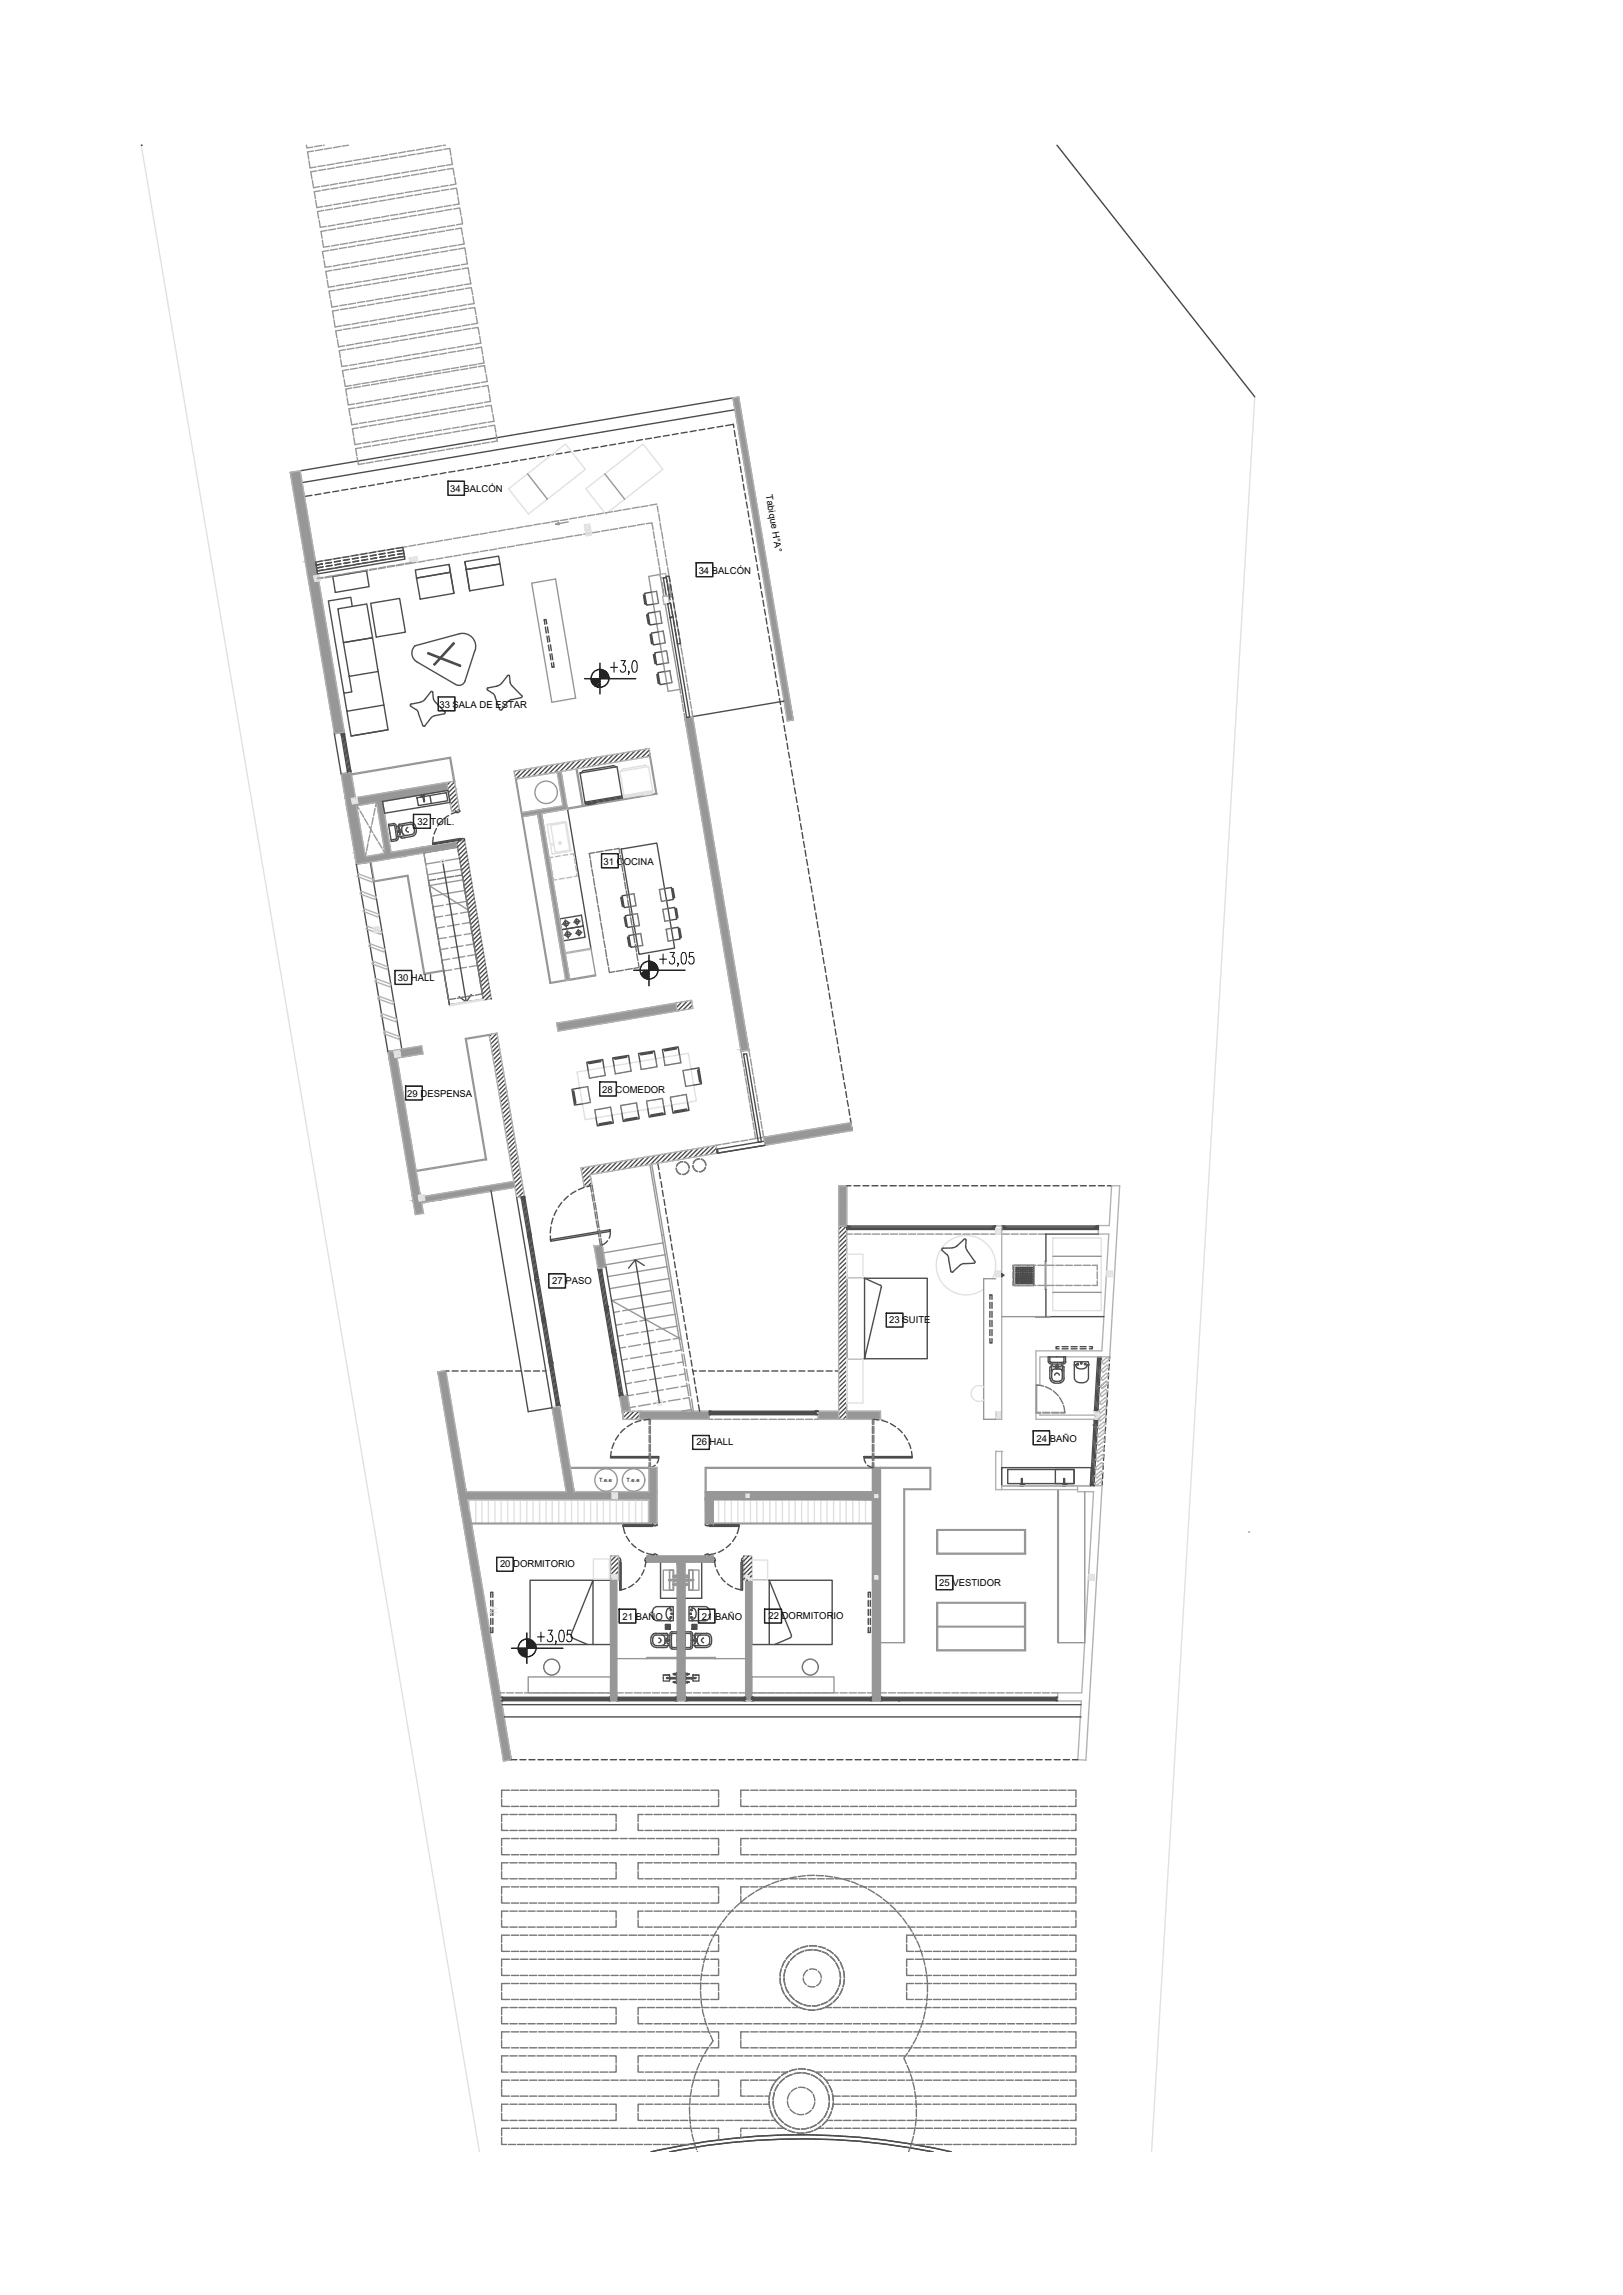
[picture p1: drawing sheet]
<svg xmlns="http://www.w3.org/2000/svg" width="297mm" height="420mm" viewBox="0 0 297 420" stroke-linecap="round" stroke-linejoin="round" font-family="sans-serif">
<defs><g id="words">
<text font-size="1.9" fill="#e1e1e1" x="91" y="295.7" transform="rotate(-90 91 295.7)">TV</text>
<g font-size="1.7">
<text x="82.4" y="90.1">34 BALCÓN</text>
<text x="140.2" y="90.7" transform="rotate(80 140.2 90.7)">Tabique H°A°</text>
<text x="127.9" y="105">34 BALCÓN</text>
<text x="80.4" y="129.5">33 SALA DE ESTAR</text>
<text x="76.4" y="151">32 TOIL.</text>
<text x="110.5" y="158.3">31 COCINA</text>
<text x="72.8" y="179.6">30 HALL</text>
<text x="74.5" y="200.8">29 DESPENSA</text>
<text x="110.2" y="200.1">28 COMEDOR</text>
<text x="101.1" y="235">27 PASO</text>
<text x="162.8" y="242.2">23 SUITE</text>
<text x="189.7" y="264">24 BAÑO</text>
<text x="127.5" y="264.6">26 HALL</text>
<text x="91.5" y="286.9">20 DORMITORIO</text>
<text x="171.9" y="290.3">25 VESTIDOR</text>
<text x="113.9" y="296.6">21 BAÑO</text>
<text x="128.5" y="296.6">21 BAÑO</text>
<text x="140.7" y="296.4">22 DORMITORIO</text>
</g>
<g font-size="1">
<text x="109.6" y="271.3">T.e.e</text>
<text x="114.7" y="271.3">T.e.e</text>
</g>
</g></defs>
<!-- layer: ART-BANO -->
<g fill="none" stroke="#4c4c4c" stroke-width=".25">
<path d="M134.1 72.9l-79.2 13.3M134.5 75l-79.2 13.3M62.4 134.4l.7-.1v.2l-.6 .1zM62.5 134.7l.2 .2M62.7 134.8h.1M62.7 134.8l.4-.3-.6 .1 1.1 6.8M62.8 135l.9 5.9 .1 .2 .2-.1-.1-.3-.2 .1 .1 .3 .2-.1M63 135l-.1-.3h-.2l.1 .3h.2l1 6M63.6 141.3l.6-.2v.3M63.6 141.1h.1M63.7 140.9h.1M63.7 140.9l-.1 .2"/>
<path d="M64 141l.2 .1M65.2 158.2l5.8 34.3M67.8 157.8l5.7 34.1M73.9 156.8h.1M76.9 145.8h.4zM77.1 145.5l.7-.1zM77.2 145.5h.4zM77.3 145.8v-.2l.3-.1v.3h-.3M77.4 145.9l.2 .9h.1l-.1-.9M81 157.7l4.3 25.7M102.4 168.2l4-.6 .4 1.9-4.1 .7zM102.7 170.2l4.1-.7 .3 2.1-4 .7z"/>
<path d="M103.4 168.4l.3 1.4M103.8 170.4l.2 1.3M104.3 169l-1.4 .2M104.6 171l-1.4 .2M105.5 168.2l.1 1.1M105.8 170.2l.2 1.1M106.2 168.7l-1.2 .1M106.5 170.7l-1.1 .2M86.3 182.1l-1 1.3-1.3-.9M95.4 219.1l.6-.1v.2l-.6 .1zM95.4 219.5l.3 .1M95.6 219.1h.1"/>
<path d="M95.7 219.6h.1M95.7 219.6v-.1l.3-.3-.6 .1 1.2 6.9 .6-.1M95.7 219.8l1 6h.2v-.3h-.2v.3h.2M95.9 219.7v-.3l-.2 .1v.3l.2-.1 1 6.1M131.2 210.7h.1M131.3 210.9h.1M96.5 226l.7-.1v.2M96.5 225.8h.1M96.6 225.6l-.1 .2M96.7 226.5h.1M96.7 225.7h.1M96.7 226.6l.1 .1"/>
<path d="M96.8 226.7h.1M96.9 225.8l.3 .1M97.1 226.5l1.1 7h-.2l.1 .3 .2-.1-.1-.2M97.1 226.5h-.3l.1 .3h.2v-.3h-.3l1.3 7.1M97.2 226.1l-.6 .1 1.3 7.8 .6-.1-.2-.2-.2 .1v-.2M97.2 226.1v.2l-.6 .1M97.2 226.3l-.1 .2M97.9 234.2v-.2l.6-.1 .1 .4-.7 .1v-.2M98 234.5l.2 .2M98 233.6l-.1 .2M98 233.6h.1M98.2 234.7h.1"/>
<path d="M98.2 234.7v-.2l.4-.2-.7 .1 1.3 7.2 .6-.1M98.2 234.8l1.1 6.2v.2h.3l-.1-.3h-.2v.3h.3M98.5 234.8l-.1-.3h-.2v.3h.3l1.1 6.4M100.7 226.9l11-1.8v.3l-10.9 1.8zM109.8 232.9l-.1-.3 .2-.1 .1 .3-.2 .1 1 6.4M109.9 232.7v-.2h-.4l.6-.2 1.2 7.3h-.6M110 232.7h.1M110 232.8l1 6.3M110.1 232.2v.1l-.6 .2v-.3M110.1 232.5l-.1 .2M110.8 239.3l-.2 .2M111 239.1v.1l-.2 .1v-.3l.2-.1v.3l-.2 .1"/>
<path d="M111.1 239.1h.1M111.1 239.1l.1 .1M111.2 239.2h.1M111.3 239.4l-.7 .1 .1 .1M111.3 239.6l.1 .1-.7 .2v-.3M111.4 239.9l-.2 .2M155 234h14.7v14.8h-14.7zM155 224.5h.1v.6h-.1zM155.3 224.7h.3v.2h-.3zM155.3 224.5l.2 .1M155.5 224.6h.1M155.6 224.9h26v-.2h.3v.2l.2 .2"/>
<path d="M161.1 235.3l-2.9-1.3v14.8l3.1-13.1M161.1 235.3l.2 .4M181.8 224.6h.1M181.8 224.7h.1v.2h-.3M181.9 224.5l-.2 .1M181.9 224.5h.1M182.1 224.5v.6h.1h-27.1M182.2 224.5h-27.1v.6l.2-.2v-.2h26.3M183.3 224.5h.2v.6h-.2zM183.3 233.2l.1 .6zM183.3 225.1h17.5M183.4 233.4h.3v.2h-.3z"/>
<path d="M183.5 224.5v.6l.2-.2M183.7 224.5h.1M183.7 224.7h.3v.2h-.3zM183.7 224.9h16.6M183.7 224.5l.2 .1M183.8 224.6h.1M183.8 224.7h-.1v.2M184 224.7h16.6l.2 .4M185.5 231.6h3.7v3.7h-3.7zM185.5 235.3h3.7M185.9 234.1h.2v.2h-.2zM185.9 233.7h.2v.2h-.2z"/>
<path d="M185.9 233.4h.2v.2h-.2zM185.9 233h.2v.2h-.2zM185.9 232.7h.2v.1h-.2zM185.9 232.3h.2v.2h-.2zM185.9 232h.2v.2h-.2zM185.9 234.4h.2v.2h-.2zM185.9 234.8h.2v.2h-.2zM186.3 234.1h.1v.2h-.1zM186.3 233.7h.1v.2h-.1zM186.3 233.4h.1v.2h-.1zM186.3 233h.1v.2h-.1zM186.3 232.7h.1v.1h-.1z"/>
<path d="M186.3 232.3h.1v.2h-.1zM186.3 232h.1v.2h-.1zM186.3 234.4h.1v.2h-.1zM186.3 234.8h.1v.2h-.1zM186.6 234.1h.2v.2h-.2zM186.6 233.7h.2v.2h-.2zM186.6 233.4h.2v.2h-.2zM186.6 233h.2v.2h-.2zM186.6 232.7h.2v.1h-.2zM186.6 232.3h.2v.2h-.2zM186.6 232h.2v.2h-.2zM186.6 234.4h.2v.2h-.2z"/>
<path d="M186.6 234.8h.2v.2h-.2zM187 234.1h.1v.2h-.1zM187 233.7h.1v.2h-.1zM187 233.4h.1v.2h-.1zM187 233h.1v.2h-.1zM187 232.7h.1v.1h-.1zM187 232.3h.1v.2h-.1zM187 232h.1v.2h-.1zM187 234.4h.1v.2h-.1zM187 234.8h.1v.2h-.1zM187.3 234.1h.2v.2h-.2zM187.3 233.7h.2v.2h-.2z"/>
<path d="M187.3 233.4h.2v.2h-.2zM187.3 233h.2v.2h-.2zM187.3 232.7h.2v.1h-.2zM187.3 232.3h.2v.2h-.2zM187.3 232h.2v.2h-.2zM187.3 234.4h.2v.2h-.2zM187.3 234.8h.2v.2h-.2zM187.7 234.1h.2v.2h-.2zM187.7 233.7h.2v.2h-.2zM187.7 233.4h.2v.2h-.2zM187.7 233h.2v.2h-.2zM187.7 232.7h.2v.1h-.2z"/>
<path d="M187.7 232.3h.2v.2h-.2zM187.7 232h.2v.2h-.2zM187.7 234.4h.2v.2h-.2zM187.7 234.8h.2v.2h-.2zM188 234.1h.2v.2h-.2zM188 233.7h.2v.2h-.2zM188 233.4h.2v.2h-.2zM188 233h.2v.2h-.2zM188 232.7h.2v.1h-.2zM188 232.3h.2v.2h-.2zM188 232h.2v.2h-.2zM188 234.4h.2v.2h-.2z"/>
<path d="M188 234.8h.2v.2h-.2zM188.4 234.1h.2v.2h-.2zM188.4 233.7h.2v.2h-.2zM188.4 233.4h.2v.2h-.2zM188.4 233h.2v.2h-.2zM188.4 232.7h.2v.1h-.2zM188.4 232.3h.2v.2h-.2zM188.4 232h.2v.2h-.2zM188.4 234.4h.2v.2h-.2zM188.4 234.8h.2v.2h-.2zM188.8 234.1h.1v.2h-.1zM188.8 233.7h.1v.2h-.1z"/>
<path d="M188.8 233.4h.1v.2h-.1zM188.8 233h.1v.2h-.1zM188.8 232.7h.1v.1h-.1zM188.8 232.3h.1v.2h-.1zM188.8 232h.1v.2h-.1zM188.8 234.4h.1v.2h-.1zM188.8 234.8h.1v.2h-.1zM191.4 236.1v4.9h10.6M200.3 224.7h.3v.2h-.3zM200.5 224.6h.1M200.6 224.5h.1M200.6 224.5l-.1 .1"/>
<path d="M200.8 224.5h.2v.6h-.2zM200.8 224.5v.6M201 225.9h-9.6v5M99.1 241.4l.7-.1v.2M99.2 241.3h.1M99.3 241.1h.1M99.3 242l.1 .1M99.3 241l-.2 .2M99.4 242.1h.1M99.6 241.2l.2 .1M99.7 242.2l-.1-.3h-.1v.3h.2l1.2 6.9M99.8 241.5l.1 .2-.7 .1v-.2"/>
<path d="M100.5 249.4l.6-.1 .1 .2M100.5 249.3h.1M100.6 249.9h.1M100.6 249l-.1 .2M100.6 250l.2 .1M100.8 250.1h.1M100.9 249.1l-.2 .1-.1-.3h.2l.1 .2-.2 .1v-.2l-1.2-6.9 .4-.4-.7 .1 1.3 7.8 .7-.1M100.9 249.1l.2 .2M101 249.9l1.2 7h-.2v.3l.2-.1v-.2M101 249.9h-.2l.1 .3h.1v-.3l-.2 .2 1.2 6.9M101.2 249.5l-.7 .1 1.3 7.8 .7-.1-.3-.2-.2 .1v-.2M101.2 249.5v.2l-.6 .1"/>
<path d="M101.2 249.7l-.2 .2M101.9 257l-.1 .2M102 257h.1M102.5 257.5v-.2l-.7 .1 .1 .2M111 240.3l-.1-.3 .3-.1v.3l-.2 .1 1.2 6.9M111.2 240.1h.1M111.2 240.1v-.2h-.5l.7-.2 1.3 7.9-.7 .1M111.2 240.1l1.2 7.1h-.2l-.1-.2 .2-.1 .1 .3h-.2M112 247.7l.7-.1 1.3 7.8h-.6l.3-.2-1.2-7.3-.2 .1v.3l.3-.1-.1-.3-.2 .1M112 247.7l.1 .2 .6-.2M112.1 247.9l.2 .1M112.2 247.2l-.2 .3"/>
<path d="M112.3 248l1.2 7 .2-.1v.3h-.2v-.2M112.4 247.1h.1M112.4 247.1l.2 .1M112.6 248.1h.1M112.6 247.2h.1M112.6 247.4l-.6 .1v.2M112.7 247.9h.1M112.7 247.9l-.1 .2M113.7 255.1h.1M113.7 255l.2 .2M114 255.5v-.1h-.6v.3M129.8 258.4h.2v.6h-.2z"/>
<path d="M129.8 258.8h.1M129.8 258.6h.1M129.8 258.4h19.9h-.5l-.2 .1M130 258.4v.6l.2-.2v-.2h.1M130.2 258.4l.2 .1M130.2 258.6h.3v.2h-.3zM130.2 258.6h19v.2h-.3M130.2 258.8h18.7v-.2h.3l.2 .4h-19.6M130.3 258.5h.1M149.1 258.5h.1M149.2 258.4h.1M149.4 258.4v.6h.3"/>
<path d="M200.3 259.8h.6v.3l-.6-.1zM200.3 258.3h.6v.2l-.6-.1zM200.3 259.2h.1M200.4 259.2h.1M200.5 257.8h.2v.3h-.2zM200.7 258.5h.1M200.7 258v.1h-.2M200.8 258h.1M200.8 257.9l.1 .2M200.9 248.6l.2 .2h.2v.1M200.9 248.4l.6 .1v.1h-.6zM200.9 258.1h.1"/>
<path d="M200.9 248.4l-.6 9.9 .2-.2M201.1 248.8h.2l-.1 .3h-.1zM201.1 249.1l-.6 9M201.2 249.1l-.5 9M201.3 248.9h.1M201.5 248.8h.1M201.5 248.8l-.2 .2M111.7 266.7h8.9v.2h-8.9zM158.1 266.7h8.8v.2h-8.8zM183.3 268.7h16.5l-.3 3.3h-16.2zM184.4 269h12.2v2.6h-12.2zM186.6 271.9l.8 .1z"/>
<path d="M186.8 271.9h.4zM186.9 271.6v-.9h.2v.9M187.1 271.7h.4zM187.2 271.7l-.4-.1v.3h.4v-.2M193.2 269h3.4v2.6h-3.4zM194.4 271.9l.7 .1zM194.5 271.9h.5zM194.7 271.6v-.9h.1v.9M194.9 271.7l-.3-.1v.3h.3v-.2M194.9 271.7h.4zM199.6 271.8h.6v.2l-.6-.1zM199.8 271.3h.2v.3h-.2z"/>
<path d="M199.8 271.6l-.2 .2M200 271.5v.1h-.2M200.1 260.9h.1M200.1 271.5h.1M200.1 271.4l.1 .2M200.2 271.7h.1M200.4 260.5l-.6 11.1M200.5 260.2h.2l-.1 .3h-.2zM200.5 260.2l-.2-.2-.7 12M200.6 260.5l-.6 10.8M200.7 260.4h.1M200.9 260.3l-.2 .1"/>
<path d="M97 289.3h14.7v11.8h-14.7zM104.5 299.4l4-10.1v11.8M104.5 299.4l.2 .4M104.7 299.8l2.9 1.3M120.9 286v6.6h3M121.8 297.4h.9v.9h-.9zM121.9 297.8l.3 .4M121.9 297.7l.5 .5M121.9 297.6l.6 .6M121.9 297.5l.7 .7M121.9 297.5h.7v.7h-.7zM121.9 298.1v.1"/>
<path d="M121.9 298l.1 .2M121.9 297.9l.3 .3M121.9 297.5l.7 .6M122 297.5l.6 .5M122.2 297.5l.4 .4M122.2 297.5l.4 .3M122.4 297.5l.2 .2M122.5 297.5l.1 .1M126.6 297.4h.9v.9h-.9zM126.7 297.5h.8v.7h-.8zM126.9 297.5l-.2 .1M126.9 297.5l-.2 .2"/>
<path d="M127.1 297.5l-.4 .3M127.2 297.5l-.5 .4M127.3 297.5l-.6 .5M127.4 297.5l-.7 .6M127.5 297.8l-.4 .4M127.5 297.7l-.6 .5M127.5 297.6l-.6 .6M127.5 297.5l-.8 .7M127.5 298.1l-.1 .1M127.5 298l-.2 .2M127.5 297.9l-.3 .3M128.4 286v6.6h-3"/>
<path d="M137.6 289.3h14.7v11.8h-14.7zM91.7 310.7h20v.7h-19.9h.2v-.7M91.8 310.8h.1M91.9 312.1h106M92.1 310.9h.3v.3h-.3zM92.1 310.9h19.3M92.3 311.2h.1M92.3 314.3h105.6M92.3 311.2l-.2 .2M111.2 311.2l.2 .1M111.4 311.2h-19.3l-.1-.5v.7M111.4 311.3h.1"/>
<path d="M111.4 310.9v.3h-.3v-.3h.3v.3h-.2M111.6 310.7h.1M111.6 310.7v.7M111.6 310.7l-.2 .2M111.7 310.8h.1M112.9 310.7h.2v.7h-.2zM113.1 310.7h10.8M113.3 310.9h.2v.3h-.2zM113.3 310.9h10.3M113.3 311.2h10.3M113.4 311.2l-.2 .2M113.4 311.2h-.1v-.3l-.2-.2v.7h10.8"/>
<path d="M121.4 306.7h.2h-.2v.2M121.4 307.6v.2h.2M121.4 307v.4M121.8 306.7h.4M121.8 307.8h.4M122.3 307.1h-.3v.2h.3M122.3 306.7h.2h-.2M122.5 307.3h.4M122.5 307.1h.4M122.5 307.3v.5h-.2M122.5 306.7v.4M122.7 307.1h1.1v.2h-1.1z"/>
<path d="M123 307.3h.4M123 307.1h.4M123.2 307.9l.1 .1zM123.2 306.5h.1zM123.3 307.9h.1v.1h-.1M123.3 306.5l.1-.1v.2l-.1-.1M123.4 311.2l.1 .1M123.4 307.9l.1 .1zM123.4 306.5h.1zM123.4 311.2h.1M123.5 307.8v.3v-.3h.4v.3h-.4zM123.5 306.4h.4v.2h-.4z"/>
<path d="M123.5 306.6v-.2v.2M123.6 307.1h.3v.2h-.3M123.6 311.3h.1M123.6 310.9v.3h-.3v-.3h.3v.3h-.2M123.6 310.9l.1-.2v.7M123.8 307h.1v.5h-.1zM123.9 307.7v.5zM123.9 306.2v.5zM123.9 311.4h.1M123.9 310.7h.1M123.9 310.7v.7M125.4 307.7l.1 .5z"/>
<path d="M125.4 307h.1v.5h-.1zM125.4 306.2l.1 .5zM125.4 311.4h.1M125.4 310.7h.1M125.4 310.7h10.9M125.4 310.7v.7M125.5 307.8h.3v.3v-.3v.3h-.3zM125.5 306.4h.3v.2h-.3zM125.5 307.1h1.1v.2h-1.1zM125.8 307.1h-.4v.2h.4M125.8 311.3h.1M125.8 310.9v.3h.3v-.3h-.3v.3h.1"/>
<path d="M125.8 310.9h10.3M125.8 311.2h10.3M125.8 310.9l-.2-.2v.7M125.8 307.9l.1 .1zM125.8 306.6v-.2v.2M125.8 306.5h.1zM125.9 311.2h.1M125.9 307.3h.4M125.9 307.1h.4M125.9 311.2l-.1 .1M126 307.9l.1 .1zM126 306.5h.1z"/>
<path d="M126.1 307.9h-.2v.1h.2M126.1 306.5l-.2-.1v.2l.2-.1M126.5 307.3h.3v.5h.2M126.8 306.7v.4h-.3M127 307.1h.4v.2h-.4M127 306.7h-.2h.2M127.2 306.7h.3M127.2 307.8h.3M127.9 306.7h-.2h.2v.2M127.9 307.6v.2h-.2M127.9 307v.4M135.8 310.9h.3v.3h-.3z"/>
<path d="M135.9 311.2l.2 .2M136 311.2h.1M136 311.2h.1l.2-.5v.7h-10.9M136.3 310.7h.2v.7h-.2zM137.6 310.7v.7h21.9v-.7l-.2 .5h-.1M137.6 310.7h.1M137.6 310.7h22.1M137.7 310.7h.1M137.7 310.7v.7M137.7 310.7l.3 .2M137.9 311.3h.1M138 310.9v.3h.2v-.3h-.2v.3h.1"/>
<path d="M138 310.9h21.3M138 311.2h21M138.1 311.2l-.1 .1M140.8 301.1v-11.8l4.1 10.1-.3 .4-2.8 1.3M159 310.9h.3v.3h-.3zM159.1 311.2l.2 .2M159.2 311.2h.1M159.5 310.7h.2v.7h-.2zM161.1 310.7h32.3M161.3 310.7h.1M161.3 310.7v.7M161.3 310.7l.2 .2"/>
<path d="M161.5 311.3h.1M161.7 311.2l-.2 .1M164.5 311.4h.1M192.9 310.9h.3v.3h-.3zM192.9 310.9h-31.4v.3h.3v-.3h-.3v.3h31.5M193 311.2l.2 .2M193.1 311.2h.1M193.1 311.2h.1l.2-.5v.7h-32.3M193.6 310.7h-.2v.7h.2"/>
<circle cx="103.6" cy="169.1" r=".44"/>
<circle cx="103.9" cy="171" r=".44"/>
<circle cx="105.6" cy="168.7" r=".4"/>
<circle cx="105.9" cy="170.8" r=".4"/>
</g>
<!-- layer: PUERTAS -->
<g fill="none" stroke="#4c4c4c" stroke-width=".25">
<path d="M120.8 79.9l-1.1 .2M122.5 79.7l-1.1 .1M124.1 79.4l-1.1 .2M125.8 79.1l-1.1 .2M127.4 78.8l-1.1 .2M129 78.6l-1 .1M130.7 78.3l-1.1 .2M132.3 78l-1.1 .2M132.8 77.9l1.4-.2 .1 .6M134.4 78.8l.2 1.1M57.1 90.7l-1.4 .2M58.7 90.4l-1.1 .2"/>
<path d="M60.4 90.1l-1.1 .2M62 89.9l-1.1 .1M63.7 89.6l-1.1 .1M65.3 89.3l-1.1 .2M66.9 89l-1.1 .2M68.5 88.8l-1 .1M70.2 88.5l-1.1 .1M71.8 88.2l-1.1 .2M73.4 87.9l-1 .2M75.1 87.6l-1.1 .2M76.7 87.4l-1.1 .1M78.3 87.1l-1.1 .2"/>
<path d="M80 86.8l-1.1 .2M81.6 86.5l-1.1 .2M83.3 86.3l-1.1 .1M84.9 86l-1.1 .2M86.5 85.7l-1 .2M88.2 85.4l-1.1 .2M89.8 85.2l-1.1 .1M91.4 84.9l-1.1 .2M93.1 84.6l-1.1 .2M94.7 84.3l-1.1 .2M96.3 84.1l-1.1 .1M98 83.8l-1.1 .2"/>
<path d="M99.6 83.5l-1.1 .2M101.2 83.2l-1.1 .2M102.9 83l-1.1 .1M104.5 82.7l-1.1 .2M106.2 82.4l-1.1 .2M107.8 82.1l-1.1 .2M109.4 81.9l-1.1 .1M111.1 81.6l-1.1 .2M112.7 81.3l-1.1 .2M114.3 81l-1.1 .2M115.9 80.8l-1 .1M117.6 80.5l-1.1 .2"/>
<path d="M119.2 80.2l-1.1 .2M134.7 80.5l.2 1.1M134.9 82.1l.2 1.1M135.2 83.7l.2 1.1M135.5 85.4l.2 1.1M135.8 87l.2 1.1M136 88.6l.2 1.1M136.3 90.3l.2 1.1M136.6 91.9l.2 1.1M136.9 93.6l.2 1.1M137.1 95.2l.3 1.1M137.4 96.8l.2 1.1"/>
<path d="M137.7 98.5l.2 1.1M59 102.7l-1.2 .2 .1 .5 1.1-.1-1.1 .2v.5l1.2-.2M59.1 103.8l-1.2 .2 .1 .5 1.2-.2M59.7 103.7l1.1-.2-1.1 .2M60.6 102.4l-1.1 .2M60.6 103l-1 .1M60.7 103l-1.1 .2M60.9 104.1l-1.1 .1M62.2 102.2l-1.1 .1M62.3 102.7l-1.1 .2M62.4 103.3l-1.1 .1M62.4 103.2l-1.1 .2"/>
<path d="M62.5 103.8l-1.1 .2M62.9 102.6l1.1-.2-1.1 .2M62.9 103.1l1.1-.1-1.1 .2M63.8 101.9l-1 .2M64.1 103.5l-1.1 .2M64.5 102.3l1.1-.1-1.1 .1M65.5 101.6l-1.1 .2M65.6 102.7l-1 .2 1-.2M65.8 103.2l-1.1 .2M66.1 102l1.1-.1-1.1 .2M66.2 102.6l1.1-.2-1.1 .2M67.1 101.3l-1.1 .2"/>
<path d="M67.4 103l-1.1 .1M68.7 101l-1 .2M68.8 101.6l-1 .2 1.1-.2M68.9 102.1l-1.1 .2 1.1-.1M69 102.7l-1.1 .2M69.4 101.5l1.1-.2-1.1 .2M70.4 100.8l-1.1 .2M70.6 101.9l-1.1 .1M70.6 102.4l-1 .2M72 100.5l-1.1 .2M72.1 101l-1.1 .2M72.2 101.6l-1.1 .2 1.1-.2"/>
<path d="M72.3 102.1l-1.1 .2M72.5 100.4l1.2-.2 .1 .6-1.1 .1 1.2-.1v.5l-1.1 .2 1.1-.2 .1 .6-1.2 .1M99.8 114.8l.2 1.1M100.1 114.2l-.2-.8-.3 .1 .1 .8M100.1 116.5l.2 1.1M100.2 114.8l.2 1.1M100.4 118.1l.1 1.1M100.4 116.4l.2 1.1M100.7 119.7l.1 1.1M100.7 118l.2 1.1M101 119.7l.2 1.1M122.2 107.1l.1 1.1"/>
<path d="M122.5 108.7l.1 1.1M122.6 106.5l-.1-1h-.6l.2 1.1M122.7 107l.2 1.1M122.7 110.4l.2 1.1M123 108.6l.2 1.1M123 112l.2 1.1M123.3 110.3l.1 1M123.3 113.6l.2 1.1M123.6 111.9l.1 1.1M123.6 115.3l.1 1M123.8 113.5l.2 1.1M124.1 115.2l.2 1"/>
<path d="M124.4 116.8l.1 1-.5 .1-.2-1M138 100.1l.2 1.1M138.2 101.7l.3 1.1M138.5 103.4l.2 1M138.8 105l.2 1.1M139.1 106.6l.2 1.1M139.3 108.3l.3 1M139.6 109.9l.2 1.1M139.9 111.5l.2 1.1M140.2 113.2l.2 1.1M140.4 114.8l.3 1.1M140.7 116.5l.2 1"/>
<path d="M141 118.1l.2 1.1M141.3 119.7l.2 1.1M101.3 121.3l.1 .8-.4 .1-.1-.8M141.5 121.3l.3 1.1M141.8 123l.2 1.1M142.1 124.6l.2 1.1M142.4 126.2l.2 1.1M142.6 127.9l.3 1.1M142.9 129.5l.2 1.1M143.2 131.1l.2 1.1M143.5 132.8l.2 1.1M143.7 134.4l.3 1.1"/>
<path d="M144 136.1l.2 1.1M144.3 137.7l.2 1.1M144.6 139.3l.2 1.1M79.2 154.6l5.1-.9-5.1 .9M79.3 153.2l-.1 1.1M79.9 151.7l-.5 1M80.8 150.3l-.7 .9M82.1 149.3l-.9 .6M83.6 148.6l-1 .4M84.1 148.3v.2l-.5 .3v-.2l-.2 .1v-.2M84.3 153.7l.4-.2 .3 .1v.2M84.3 153.7l-.1-.2-5 .8v.3"/>
<path d="M84.3 153.7v.2M144.9 141l.2 1.1M145.1 142.6l.2 1.1M145.4 144.2l.2 1.1M145.7 145.9l.2 1M146 147.5l.2 1.1M146.2 149.1l.2 1.1M146.5 150.8l.2 1M146.8 152.4l.2 1.1M147.1 154.1l.2 1.1M147.3 155.7l.2 1.1M147.6 157.3l.2 1.1"/>
<path d="M147.9 159l.2 1M148.2 160.6l.2 1.1M148.4 162.2l.2 1.1M148.7 163.9l.2 1M149 165.5l.2 1.1M149.3 167.1l.2 1.1M149.5 168.7l.2 1.1M149.8 170.4l.2 1.1M150.1 172l.2 1.1M150.4 173.7l.2 1.1M150.7 175.3l.1 1.1M150.9 176.9l.2 1.1"/>
<path d="M151.2 178.6l.2 1.1M151.5 180.2l.2 1.1M151.8 181.8l.1 1.1M152 183.5l.2 1.1M152.3 185.1l.2 1.1M152.6 186.7l.2 1.1M152.9 188.4l.1 1.1M153.1 190l.2 1.1M153.4 191.6l.2 1.1M153.7 193.3l.2 1.1M154 194.9l.1 1.1M154.2 196.6l.2 1.1"/>
<path d="M154.5 198.2l.2 1.1M154.8 199.8l.2 1.1M104 219l-.8 .8M105.4 218.1l-.9 .6M106.9 217.4l-1 .4M108.1 217.1l-.7 .2M120.4 213l.2 1.1M120.7 214.7l.1 1.1M121 216.3l.1 1.1M121.2 217.9l.2 1.1M121.5 219.6l.2 1.1M155 217.1h.7"/>
<path d="M155.1 201.5l.2 1M155.3 203.1l.2 1.1M155.6 204.7l.2 1.1M155.9 206.4l.1 .6M156.3 217.1h1.1M157.9 217.1h1.1M159.6 217.1h1.1M161.2 217.1h1.1M162.9 217.1h1.1M164.6 217.1h1.1M166.2 217.1h1.1M167.9 217.1h1.1"/>
<path d="M169.5 217.1h1.1M171.2 217.1h1.1M172.8 217.1h1.2M174.5 217.1h1.1M176.2 217.1h1.1M177.8 217.1h1.1M179.5 217.1h1.1M181.1 217.1h1.1M182.8 217.1h1.1M184.5 217.1h1.1M186.1 217.1h1.1M187.8 217.1h1.1"/>
<path d="M189.4 217.1h1.1M191.1 217.1h1.1M192.7 217.1h1.1M194.4 217.1h1.1M196.1 217.1h1.1M197.7 217.1h1.1M199.4 217.1h1.1M201 217.1h1.1M202.7 217.1h.7M100.7 226.3v.6M100.8 224.6l-.1 1.1M101.2 223l-.3 1.1"/>
<path d="M101.9 221.5l-.5 1M102.8 220.1l-.6 .9M111.2 227.2l-.6 .6-.4 .1M111.7 225.4l-.2 1.3M121.8 221.2l.1 1.1M122.1 222.8l.1 1.1M122.3 224.5l.2 1.1M122.6 226.1l.2 1.1M122.9 227.8l.1 1.1M123.2 229.4l.1 1.1M123.4 231l.2 1.1M123.7 232.7l.2 1.1"/>
<path d="M124 234.3l.1 1.1M124.3 235.9l.1 1.1M124.5 237.6l.2 1M124.8 239.2l.2 1.1M181.2 237.9v-.8h.4v.8M181.2 238.4v1.1M181.6 238.4v1.1M81.6 251h.6M82.7 251h1.1M84.4 251h1.1M86 251h1.2M87.7 251h1.1"/>
<path d="M89.4 251h1.1M91 251h1.1M92.7 251h1.1M94.3 251h1.1M96 251h1.1M97.6 251h1.1M99.3 251h.6M118.8 259.8l-1 .2M125.1 240.8l.2 1.1M125.4 242.5l.1 1M125.6 244.1l.2 1.1M125.9 245.7l.2 1.1"/>
<path d="M126.2 247.4l.2 1.1M126.5 249l.1 1.1M126.7 250.7l.2 1M126.8 251h.7M127 252.3l.2 1.1M127.3 253.9l.2 1.1M127.6 255.6l.1 1M127.8 257.2l.2 1.2M128 251h1.1M129.7 251h1.1M131.3 251h1.1M133 251h1.1"/>
<path d="M134.6 251h1.1M136.3 251h1.1M138 251h1.1M139.6 251h1.1M141.3 251h1.1M142.9 251h1.1M144.6 251h1.1M146.2 251h1.1M147.9 251h1.1M149.5 251h1.2M151.2 251h1.1M152.9 251h.6"/>
<path d="M159.9 259.8l1 .2M181.2 245.1v.8h.4v-.8M181.2 240.1v1.1M181.2 241.7v1.2M181.2 243.4v1.1M181.6 240.1v1.1M181.6 241.7v1.2M181.6 243.4v1.1M193.8 246.5h-.5v.4h.5M194.4 246.5h1.1M194.4 246.9h1.1M196 246.5h1.1"/>
<path d="M196 246.9h1.1M197.7 246.5h1.1M197.7 246.9h1.1M199.4 246.5h.5v.4h-.5M202.4 259.6l-.1 1.1M202.5 258v1.1M202.6 256.3v1.1M202.7 254.7l-.1 1.1M202.8 253v1.1M202.9 251.4l-.1 1.1M203 249.7l-.1 1.1M203.1 248.4l-.1 .8"/>
<path d="M111.9 265.7l-.2 1M112.4 264.2l-.4 1M113.2 262.7l-.6 1M114 279.4l.4 1.4M114 279.2h5.5h-5.5M114 279.2v.2h5.5v-.2M114.4 261.5l-.8 .8M115.7 260.6l-.9 .6M117.3 260.1l-1.1 .3M119.5 279v.2M119.9 268.3l-.9 .4M120.3 279v.2l-.4 .2-.4-.2"/>
<path d="M120.6 266.9l-.3 .9M129.1 279v.2l.3 .2 .5-.2M129.9 279.2v.2h5.4v-.2M129.9 279v.2M135.3 279.4l-.4 1.4M135.3 279.2h-5.4h5.4M158.1 266.9l.3 .9M158.8 268.3l.9 .4M161.4 260.1l1.1 .3M163 260.6l.9 .6M164.3 261.5l.8 .8M165.5 262.7l.6 1"/>
<path d="M166.3 264.2l.4 1M166.8 265.7l.1 1M201.7 271.2v.8M201.8 269.6v1.1M201.9 267.9v1.1M202 266.3v1.1M202.1 264.6l-.1 1.1M202.2 263v1.1M202.3 261.3v1.1M89.8 297.9v1h.4v-1M89.8 292.4v-.9h.4v.9M89.8 293v1.1"/>
<path d="M89.8 294.6v1.1M89.8 296.3v1.1M90.2 293v1.1M90.2 294.6v1.1M90.2 296.3v1.1M113.2 285.2h.2l.2 .3-.2 .5M113.2 286h.2M113.4 291.1v-5.1v5.1M113.4 286h.3v5.1h-.3M114.5 290.8l-.8 .3M114.6 281.3l.6 .9M115.6 282.6l.8 .7"/>
<path d="M116 290l-1 .6M116.9 283.7l.9 .5M117.1 288.8l-.7 .9M117.9 287.4l-.5 1M118.2 286l-.1 .9M118.3 284.4l1.4 .2M118.4 285.2h-.2l-.2 .3 .2 .5h.2M119.5 284.9v-.3h.2v-.1l.6 .1v.3M129.1 284.9v-.3l.3-.1 .5 .1v.3M130.5 285.2h.3l.1 .3-.1 .5h-.3M130.8 285.8l.2 1.1M131 284.4l-1.4 .2"/>
<path d="M131.2 287.4l.4 1M132 288.8l.7 .8M132.4 283.7l-.9 .5M133.1 290l1 .5M133.7 282.6l-.8 .7M134.6 290.8l1 .3M134.7 281.3l-.6 .9M135.9 291.1v-5.1v5.1M135.9 286h-.3v5.1h.3M135.9 286h.2M136.1 285.2h-.2l-.2 .3 .2 .5M158.9 297.9v1h.4v-1"/>
<path d="M158.9 292.4v-.9h.4v.9M158.9 293v1.1M158.9 294.6v1.1M158.9 296.3v1.1M159.3 293v1.1M159.3 294.6v1.1M159.3 296.3v1.1M93.6 322.2h1M95.2 322.2h1.1M96.8 322.2h1.1M98.5 322.2h1.1M100.1 322.2h1.1"/>
<path d="M101.8 322.2h1.1M103.4 322.2h1.1M105.1 322.2h1.1M106.8 322.2h1.1M108.4 322.2h1.1M110.1 322.2h1.1M111.7 322.2h1.1M113.4 322.2h1.1M115 322.2h1.1M116.7 322.2h1.1M118.3 322.2h1.2M120 322.2h1.1"/>
<path d="M121.7 322.2h1.1M123.3 322.2h1.1M125 322.2h1.1M126.6 322.2h1.1M128.3 322.2h1.1M129.9 322.2h1.1M131.6 322.2h1.1M133.3 322.2h1.1M134.9 322.2h1.1M136.6 322.2h1.1M138.2 322.2h1.1M139.9 322.2h1.1"/>
<path d="M141.5 322.2h1.1M143.2 322.2h1.1M144.9 322.2h1.1M146.5 322.2h1.1M148.2 322.2h1.1M149.8 322.2h1.1M151.5 322.2h1.1M153.1 322.2h1.2M154.8 322.2h1.1M156.5 322.2h1.1M158.1 322.2h1.1M159.8 322.2h1.1"/>
<path d="M161.4 322.2h1.1M163.1 322.2h1.1M164.8 322.2h1.1M166.4 322.2h1.1M168.1 322.2h1.1M169.7 322.2h1.1M171.4 322.2h1.1M173 322.2h1.1M174.7 322.2h1.1M176.4 322.2h1.1M178 322.2h1.1M179.7 322.2h1.1"/>
<path d="M181.3 322.2h1.1M183 322.2h1.1M184.6 322.2h1.2M186.3 322.2h1.1M188 322.2h1.1M189.6 322.2h1.1M191.3 322.2h1.1M192.9 322.2h1.1M194.6 322.2h1.1M196.3 322.2h1"/>
</g>
<!-- layer: terrenos -->
<path d="M25.9 26.6l61.8 367.4M229.6 72.6l-18.8 321.4M181.6 234.1a5.4 5.4 0 0 0-4.2-7.9 5.4 5.4 0 0 0-5.9 6.8 5.4 5.4 0 0 0 8.4 3.1" fill="none" stroke="#e1e1e1" stroke-width=".25"/>
<!-- layer: A-MUROS -->
<g fill="#979797" stroke="#979797" stroke-width=".18">
<path d="M80.1 251.2l1.5-.3v.3z"/>
<path d="M101 257.7l1.5-.2v.2z"/>
<path d="M84.1 274.6h1.5l8 47.6z"/>
<path d="M134.1 72.9l1.1-.3v.3z"/>
<path d="M53.1 86.5l1.8-.3 .1 .3z"/>
<path d="M57.6 106.5l.8-.2v.2z"/>
<path d="M125.3 131.4l1.5-.2v.2z"/>
<path d="M134.1 72.9h1.1l10 58.9z"/>
<path d="M56.5 106.5h1.9l4.6 27.6z"/>
<path d="M115 185.1l8.7-1.5 .2 1.5z"/>
<path d="M110.7 187.3l4.3-2.2h8.9z"/>
<path d="M72.7 192.2l4.5-.7 .1 .7z"/>
<path d="M135.6 192.2h1.5l-.9 .2z"/>
<path d="M147.1 207l8.6-1.5 .3 1.5z"/>
<path d="M147.1 207h8.9l-7.3 1.2z"/>
<path d="M87.6 217.4l6.5-1.1 .1 1.1z"/>
<path d="M76.7 219.9h.4z"/>
<path d="M77.1 219.8h2.6z"/>
<path d="M75.7 220.2h1.5l.3 1.9z"/>
<path d="M62.4 141.6l1.8-.2 .1 .2z"/>
<path d="M73.1 144.7l8.6-1.4 .3 1.4z"/>
<path d="M64.5 147.2l.7-.1v.1z"/>
<path d="M65.2 147.1h2.6l-.7 .1z"/>
<path d="M63.4 147.2h1.8l.1 .3z"/>
<path d="M77.1 155.1l6.5-1.1 .2 1.1z"/>
<path d="M66.9 156.8h6.6l-1.8 .3z"/>
<path d="M65.1 157.1h1.8l.1 .8z"/>
<path d="M153.5 217.1h1.5v7.4z"/>
<path d="M113.4 255.7l1.4-.3 .1 .3z"/>
<path d="M136.5 310.7h1.1v.7z"/>
<path d="M108.7 228.2l1.5-.3 .1 .3z"/>
<path d="M108.7 228.2h1.6l.6 3.8z"/>
<path d="M102 141.4l.7-.2v.2z"/>
<path d="M95.6 149.1h2.8l-2.7 .4z"/>
<path d="M98.4 149.1h.8l5.1 30.4z"/>
<path d="M111.7 310.7h1.2v.7z"/>
<path d="M118.8 268.6l1.5 4.5v-4.5zM118.8 268.6l1.5 4.5h-1.5z"/>
<path d="M101 257.7l4.1 15.4-2.6-15.4zM101 257.7l4.1 15.4h-1.5z"/>
<path d="M80.1 251.2l5.2 21.9-3.7-21.9zM80.1 251.2l5.2 21.9h-1.5z"/>
<path d="M83.8 273.1l36.5 .2v-.2zM83.8 273.1l36.5 .2h-36.5z"/>
<path d="M113 273.3l7.3 1.1v-1.1zM113 273.3l7.3 1.1h-7.3z"/>
<path d="M83.8 273.3l28.2 1.1v-1.1zM83.8 273.3l28.2 1.1h-28z"/>
<path d="M84 274.4l36.3 .2v-.2zM84 274.4l36.3 .2h-36.2z"/>
<path d="M118.8 274.6l1.5 4.4v-4.4zM118.8 274.6l1.5 4.4h-1.5zM118.8 279h1.5zM118.8 279h1.5z"/>
<path d="M84.1 274.6l8 47.6h1.5zM92.1 322.2h1.5l-1.5 .2z"/>
<path d="M53.1 86.5l4.7 16.4-2.8-16.4zM53.1 86.5l4.7 16.4h-1.9zM55.9 102.9h1.9zM55.9 102.9h1.9z"/>
<path d="M55.9 102.9l2 .5-.1-.5zM55.9 102.9l2 .5h-1.9zM56 103.4h1.9zM56 103.4h1.9z"/>
<path d="M56 103.4l2.2 1.9-.3-1.9zM56 103.4l2.2 1.9h-1.9z"/>
<path d="M56.3 105.3l1.1 .2 .8-.2zM56.3 105.3l1.1 .2h-1.1z"/>
<path d="M56.3 105.5l1.3 .8-.2-.8zM56.3 105.5l1.3 .8h-1.1z"/>
<path d="M56.5 106.3l1.1 .2v-.2zM56.5 106.3l1.1 .2h-1.1z"/>
<path d="M134.1 72.9l10 58.9h1.1zM144.1 131.8h1.1l-1.1 .2z"/>
<path d="M56.5 106.5l4.7 27.6h1.8zM61.2 134.1h1.8l-1.8 .3z"/>
<path d="M101.9 187.3h8.8l4.3-2.2zM101.9 187.3h8.8l-8.6 1.5z"/>
<path d="M125.3 131.4l11.8 60.8-10.3-60.8zM125.3 131.4l11.8 60.8h-1.5z"/>
<path d="M135.6 192.2v.2h.6zM135.6 192.4h.6z"/>
<path d="M72.7 192.2l4.6 .2v-.2zM71.8 192.4l.9-.2 4.6 .2z"/>
<path d="M73.1 192.4h4.2zM73.1 192.4h4.2z"/>
<path d="M71.8 192.4h1.3zM71.2 192.4h1.4z"/>
<path d="M71.2 192.4h1.4zM71 192.5h1.3z"/>
<path d="M71 192.5h1.3zM71 192.5h1.1z"/>
<path d="M73.1 192.4l4.3 .5-.1-.5zM73.1 192.4l4.3 .5h-4.2z"/>
<path d="M73.2 192.9l1.4 .5 2.8-.5zM73.2 192.9l1.4 .5h-1.3z"/>
<path d="M73.3 193.4l.3 .1 1-.1zM72.3 193.5l1-.1 .3 .1z"/>
<path d="M71 192.5l1.3 1-.2-1zM71 192.5l1.3 1h-1.1z"/>
<path d="M71.2 193.5l1.5 .2 .9-.2zM71.2 193.5l1.5 .2h-1.5z"/>
<path d="M139.8 208.2h8.9l-1.6-1.2zM139.8 208.2h8.9l-8.7 1.5z"/>
<path d="M71.2 193.7l5.7 25.1-4.2-25.1zM71.2 193.7l5.7 25.1h-1.5z"/>
<path d="M75.4 218.8h1.5zM75.4 218.8l1.2 .1z"/>
<path d="M84.3 219l9.9-1.6h-6.6zM77.6 219l10-1.6-3.3 1.6z"/>
<path d="M77.6 219l2.8 .7 3.9-.7zM77.6 219l2.8 .7h-2.6z"/>
<path d="M77.8 219.7h2.6zM77.1 219.8h2.6z"/>
<path d="M75.4 218.9l1.3 .9-.1-.9zM75.4 218.9l1.3 .9h-1.1z"/>
<path d="M77.1 219.8l2.3 .1zM77.1 219.9h2.3l-2.2 .3z"/>
<path d="M75.6 219.8l1.1 .1zM75.6 219.8l1.1 .1z"/>
<path d="M75.6 219.9l1.6 .3-.1-.3zM75.6 219.9l1.6 .3h-1.5z"/>
<path d="M75.7 220.2l.3 1.9h1.5zM76 222.1h1.5l-1.5 .3z"/>
<path d="M73.1 144.7l1.1 1.3 7.8-1.3zM65.3 146l7.8-1.3 1.1 1.3z"/>
<path d="M62.4 141.6l2.7 4.5-.8-4.5zM62.4 141.6l2.7 4.5h-2z"/>
<path d="M63.1 146.1l1.2 .1 .8-.1zM63.1 146.1l1.2 .1h-1.1z"/>
<path d="M65.3 146l4.7 .7 4.2-.7zM65.3 146l4.7 .7h-4.6z"/>
<path d="M65.4 146.7l4.6 .2v-.2zM65.4 146.7l4.6 .2h-4.5z"/>
<path d="M65.5 146.9l2.6 .1 .8-.1zM65.5 146.9l2.6 .1h-2.6z"/>
<path d="M65.5 147h2.6zM65.2 147.1h2.6z"/>
<path d="M63.2 146.2l1.3 .9-.2-.9zM63.2 146.2l1.3 .9h-1.1z"/>
<path d="M65.2 147.1v.1h1.9zM65.2 147.2h1.9l-1.8 .3z"/>
<path d="M63.4 147.1l1.1 .1v-.1zM63.4 147.1l1.1 .1h-1.1z"/>
<path d="M63.4 147.2v.3h1.9zM63.4 147.5h1.9l-1.9 .3zM63.4 147.8h1.9v-.3z"/>
<path d="M68.9 146.9l2.5 8.2-1.4-8.2zM68.9 146.9l2.5 8.2h-1.1z"/>
<path d="M77.1 155.1l1.1 .9 5.6-.9zM71.6 156l5.5-.9 1.1 .9z"/>
<path d="M70.3 155.1l1.3 .9-.2-.9zM70.3 155.1l1.3 .9h-1.1z"/>
<path d="M70.5 156l6.7 .2 1-.2zM70.5 156l6.7 .2h-6.7z"/>
<path d="M63.4 147.8l3.3 8.4-1.4-8.4zM63.4 147.8l3.3 8.4h-1.8z"/>
<path d="M65 156.8h1.9l-1.8 .3zM65.1 157.1h1.8v-.3z"/>
<path d="M70.5 156.2l3 .6 3.7-.6zM66.9 156.8l3.6-.6 3 .6z"/>
<path d="M64.9 156.2l2 .6-.2-.6zM64.9 156.2l2 .6h-1.9z"/>
<path d="M66.9 156.8v.3h4.8zM66.9 157.1h4.8l-4.7 .8z"/>
<path d="M65.1 157.1l.1 .8h1.8zM65.2 157.9h1.8l-1.8 .3z"/>
<path d="M153.5 224.5h1.5zM153.5 217.1l1.5 7.4h-1.5z"/>
<path d="M155 258.4l6.1 1.4v-1.4zM155 258.4l6.1 1.4h-6.1z"/>
<path d="M149.7 258.4l3.8 1.4v-1.4zM149.7 258.4l3.8 1.4h-3.8z"/>
<path d="M113.4 255.7l1.9 2.7-.4-2.7zM113.4 255.7l1.9 2.7h-1.4z"/>
<path d="M117 258.4l12.8 1.4v-1.4zM117 258.4l12.8 1.4h-12.8z"/>
<path d="M113.9 258.4l.2 1.4zM113.9 258.4h.2v1.4z"/>
<path d="M136.5 289.3l1.1 21.4v-21.4zM136.5 289.3l1.1 21.4h-1.1z"/>
<path d="M136.5 311.4h1.1zM136.5 310.7l1.1 .7h-1.1z"/>
<path d="M108.7 228.2l.7 3.8h1.5zM109.4 232h1.5l-1.4 .2z"/>
<path d="M102 141.4l1.7 6.1-1-6.1zM102 141.4l1.7 6.1h-.7z"/>
<path d="M103 147.5l.9 .6-.2-.6zM99.4 148.1l3.6-.6 .9 .6z"/>
<path d="M99.4 148.1l.6 .7 3.9-.7zM95.5 148.8l3.9-.7 .6 .7z"/>
<path d="M95.5 148.8l3.6 .1 .9-.1zM95.5 148.8l3.6 .1h-3.6z"/>
<path d="M95.5 148.9l3.7 .2-.1-.2zM95.5 148.9l3.7 .2h-3.6z"/>
<path d="M98.4 149.1l5.1 30.4h.8zM103.5 179.5h.8z"/>
<path d="M111.7 289.3l1.2 21.4v-21.4zM111.7 289.3l1.2 21.4h-1.2z"/>
<path d="M111.7 311.4h1.2zM111.7 310.7l1.2 .7h-1.2z"/>
<path d="M159.7 268.6l1.4 4.5v-4.5zM159.7 268.6l1.4 4.5h-1.4z"/>
<path d="M129.1 273.1l32 .2v-.2zM129.1 273.1l32 .2h-32z"/>
<path d="M160.9 273.3l.2 1.1v-1.1zM160.9 273.3l.2 1.1h-.2z"/>
<path d="M137.3 273.3l22.6 1.1v-1.1zM137.3 273.3l22.6 1.1h-22.6z"/>
<path d="M129.1 273.3l7.2 1.1v-1.1zM129.1 273.3l7.2 1.1h-7.2z"/>
<path d="M129.1 274.4l32 .2v-.2zM129.1 274.4l32 .2h-32z"/>
<path d="M129.1 274.6l1.4 4.4v-4.4zM129.1 274.6l1.4 4.4h-1.4z"/>
<path d="M159.7 274.6l1.4 13.6v-13.6zM159.7 274.6l1.4 13.6h-1.4z"/>
<path d="M160.9 288.2l.2 1.1v-1.1zM160.9 288.2l.2 1.1h-.2z"/>
<path d="M159.7 288.2l.2 1.1v-1.1zM159.7 288.2l.2 1.1h-.2z"/>
<path d="M159.7 289.3l1.4 22.1v-22.1zM159.7 289.3l1.4 22.1h-1.4z"/>
<path d="M118.4 284.9l12.1 1.1v-1.1zM118.4 284.9l12.1 1.1h-12.1z"/>
<path d="M123.9 286l1.5 25.4v-25.4zM123.9 286l1.5 25.4h-1.5z"/>
</g>
<!-- layer: MUROS -->
<g fill="none" stroke="#b2b2b2" stroke-width=".25">
<path d="M53.1 86.5l1.8-.3 8.1 47.9-1.8 .3zM120.8 105.2l1-.2 .1 .7-1 .2zM121.3 109.2l1-.2 .2 1.5-1 .2zM65.3 147.5l3.6-.6 1.6 9.3-3.6 .6zM65.6 160l2.7 1-.2 .5-2.8-1.1zM81.7 143.3l1 5.3 1.4-.3M82 144.7l-12 2 1.6 9.3M83.4 144.4h.1M83.6 154l4.9 29.1M84.1 148.5l-.9-5.5-18.1 3.1-.9-4.7-1.8 .2 2.8 16.6 18.6-3.1M85 153.8l4.9 29M94.1 141.2l24.7-4.2 .2 1.5-24.7 4.1z"/>
<path d="M94.8 141.1h.1M102 141.4l1 6.1-7.5 1.3M102.7 141.2l1.2 6.9-4.8 .8 5.2 30.6h-.8l-5.1-30.4-2.7 .4M66.1 163.2l2.8 1-.2 .5-2.8-1zM66.6 166.4l2.8 1-.2 .5-2.8-1.1zM67.2 169.5l2.7 1.1-.1 .5-2.8-1zM67.7 172.8l2.8 1-.2 .5-2.8-1.1zM68.2 176l2.8 1-.2 .5-2.7-1.1zM101.2 165.9h.1M69.3 182.4l2.8 1-.2 .5-2.8-1.1zM70.4 188.8l2.7 1-.1 .4-2.8-1zM71.5 180.2l-2.7-1-.2 .5 2.8 1 .1-.5"/>
<path d="M72.6 186.6l-2.8-1.1-.1 .6 2.7 1 .2-.5M77.2 191.5l.2 1.4M89.5 189.4l5.1 29.8M91 189.1l5 29.9M101.9 187.3l.2 1.5M123.7 183.6l.2 1.5M126.6 183.1l.2 1.5M106.3 213.8l.6 3.5M107.8 213.6h.1M108 215.1l.4 1.9M131 209.7l.3 1.4M203.4 217.1h1.5l-1.8 31.3h-12.8v5.2h-.7v-6.3h12.1l1.2-21.4h-1.9v-1.5h2z"/>
<path d="M108.7 228.2l.8 4.3M110.2 227.9l.7 4.1M153.5 224.5h1.5M182.2 224.5h1.1v35.3h-1.1M102.5 257.3l2.6 15.8h13.7v-4.5h1.5v10.4h-1.5v-4.4h-33.2l8 47.6-1.5 .2-12-71.2 1.5-.3 3.7 22.2h18.3l-2.6-15.4 1.5-.2M114.1 258.4h15.7v1.4h-15.7zM115.3 258.4l-.5-3-1.4 .3 .7 4.1M117 258.4v1.4M153.5 258.4h-3.8v1.4h11.4v-1.4h-6.1M153.5 259.8v-42.7h1.5v42.7M200.3 259.1h-10v-.4h-.7v1.1h10.7M201 259.8l1.1-1 .4 .4-1.2 1z"/>
<path d="M201.1 258.3l1.1-1 .4 .4-1.2 1zM201.2 256.8l1.1-.9 .3 .3-1.1 1zM201.3 255.3l1.1-1 .3 .5-1.1 .9zM201.4 253.8l1.1-.9 .3 .4-1.1 .9-.3-.4 .3 .4 1.1-.9-.3-.4zM201.5 252.3l1.1-.9 .3 .4-1.1 .9zM201.5 250.8l1.1-.9 .4 .4-1.1 .9zM201.6 249.3l1.2-.9 .3 .4-1.1 1zM129.1 279v-5.9h30.6v-4.5h1.4v42.8h-1.4v-36.8h-29.2v4.4h-1.4M182.2 265.7h.1M182.2 265.7v7h15M182.2 265.7h1.1M183.3 265.7h.1"/>
<path d="M183.3 272h13.9v1.1h2.9l-2.1 36.8h-4.4v1.5h4.3l-.6 10.8h1.4l3-50.2h-4.5M183.3 265.7v7M200.3 271.6l1.2-1 .2 .5-1.1 .9zM200.4 270.2l1.1-1 .3 .4-1.1 1zM200.5 268.7l1.1-.9 .4 .3-1.2 1zM200.6 267.2l1.1-.9 .3 .4-1.1 .9zM200.6 265.7l1.2-.9 .3 .4-1.1 .9zM200.7 264.2l1.2-.9 .3 .4-1.1 .9zM200.8 262.8l1.2-1 .3 .4-1.1 .9zM200.9 261.3l1.1-1 .4 .4-1.2 1zM111.7 289.3h1.5v-4.4h-1.5v26.5h1.2v-22.1M118.4 284.9h12.1v1.1h-5.1v25.4h-1.5v-25.4h-5.5z"/>
<path d="M136.1 284.9h1.5v26.5h-1.1v-22.1h-.4z"/>
</g>
<!-- layer: art.cocina -->
<g fill="none" stroke="#e1e1e1" stroke-width=".25">
<path d="M93.1 89.5l10.4-8.2 3.6 4.6-10.4 8.2zM107.2 89.5l10.5-8.2 3.6 4.6-10.4 8.2zM100.1 151h.1M100.1 151l.9 5.3M100.8 151.3l.8 4.6M101 151l-.2 .3M101 156.3h.1M103.2 150.7l-2.2 .3M103.3 150.6l.2 .2M103.5 150.8l.8 4.6M103.6 150.5l-3.5 .5M103.6 150.5l.9 5.2"/>
<path d="M103.9 155.9l-2.8 .4M104.3 155.4l-.2 .3-2.3 .3-.2-.2M104.5 155.8l-3.4 .5M104.5 155.7h.1M114.1 140.7l-.4 .4M114.3 145.6v.2h-.1M117.9 140.1l-3.8 .7M117.9 140.1l.5 .2M118.7 140.3l-.3 .1M118.7 140.3l-5.3 .9 .8 4.4 5.3-.9M118.7 140.3l.8 4.4M119.4 144.9l-5.2 .9"/>
<path d="M119.5 144.7l-.1 .2h.1v.3l-5.3 .9v-.3M119.5 145.2h-.4v.2l-1.4 .2v-.1M82.2 183.9l6.2-1 .1 .2-6.2 1.1zM105.6 196.3l20.4-3.5 1.5 8.7-20.4 3.5zM155 229.6h2.9v4.4h-2.9zM192.7 226.7h8.8v13.2h-8.8zM155 248.8h2.9v8.1h-2.9zM180 253.9a1.46 1.46 0 0 0-2.3 1.2 1.46 1.46 0 0 0 2.3 1.2M85.9 274.6v1.9M87.1 274.6v4.2M88.2 274.6v4.2M89.4 274.6v4.2"/>
<path d="M90.6 274.6v4.2M91.7 274.6v4.2M92.9 274.6v4.2M94.1 274.6v4.2M95.2 274.6v4.2M96.4 274.6v4.2M97.6 274.6v4.2M98.7 274.6v4.2M99.9 274.6v4.2M101.1 274.6v4.2M102.3 274.6v4.2M103.4 274.6v4.2"/>
<path d="M104.6 274.6v4.2M105.8 274.6v4.2M106.9 274.6v4.2M108.1 274.6v4.2M109.3 274.6v4.2M110.4 274.6v4.2M111.6 274.6v4.2M112.8 274.6v4.2M113.9 274.6v4.2M115.1 274.6v4.2M116.3 274.6v4.2M117.5 274.6v4.2"/>
<path d="M118.6 274.6v4.2M131.5 274.6v4.2M132.7 274.6v4.2M133.8 274.6v4.2M135 274.6v4.2M136.2 274.6v4.2M137.4 274.6v4.2M138.5 274.6v4.2M139.7 274.6v4.2M140.9 274.6v4.2M142 274.6v4.2M143.2 274.6v4.2"/>
<path d="M144.4 274.6v4.2M145.5 274.6v4.2M146.7 274.6v4.2M147.9 274.6v4.2M149 274.6v4.2M150.2 274.6v4.2M151.4 274.6v4.2M152.6 274.6v4.2M153.7 274.6v4.2M154.9 274.6v4.2M156.1 274.6v4.2M157.3 274.6v4.2"/>
<path d="M158.4 274.6v4.2M159.6 274.6v4.2M108.6 285.4h2.9v3.7h-2.9zM137.6 285.6h2.9v3.7h-2.9z"/>
<circle cx="81" cy="157.7" r=".32"/>
<circle cx="101.1" cy="154.6" r=".11"/>
<circle cx="102.5" cy="154.3" r=".23"/>
<circle cx="102.5" cy="154.3" r=".11"/>
<circle cx="120.7" cy="256.8" r=".49"/>
</g>
<!-- layer: 0 -->
<path d="M25.9 26.6h.1M193.4 26.6l36.2 46" fill="none" stroke="#424242" stroke-width=".25"/>
<!-- layer: A-MUROS -->
<path d="M70 146.7l12-2 .4 2.2-12 2zM76.3 146.1l5.4-1 .2 1.5-5.3 .9zM78.7 145.6l.2 1.5M119.2 394a121.9 121.9 0 0 1 54.9 0M122.6 394a123.3 123.3 0 0 1 48.2 0" fill="none" stroke="#4c4c4c" stroke-width=".25"/>
<!-- layer: art.cocina -->
<g fill="none" stroke="#757575" stroke-width=".25">
<path d="M108.1 157.5l.2 1.3M108.3 159.1l.3 1.3M108.8 156.1l-.9 .2 .1 .9M110.4 155.8l-1.3 .2M112 155.5l-1.3 .2M112.4 155.5l.9-.2 .1 1M113.5 156.6l.2 1.3M113.8 158.2l.2 1.3M114.1 159.9l.2 1.3M78.6 162.5l.3 1.3M78.9 164.1l.2 1.3M79.2 165.7l.2 1.3"/>
<path d="M79.4 167.4l.3 1.3M79.7 161l-1.3 .2 .2 .9M79.7 169l.3 1.3M80 170.6l.2 1.4M80.3 172.3l.2 1.3M80.5 173.9l.3 1.3M80.8 175.6l.3 1.3M81.1 177.2l.3 1.3M81.4 160.7l-1.4 .3M81.4 178.8l.2 1.3M83 160.4l-1.3 .3M83.3 160.4l1.3-.2 .1 .9"/>
<path d="M84.8 161.4l.2 1.3M85.1 163.1l.2 1.3M85.4 164.7l.2 1.3M85.6 166.3l.2 1.3M85.9 168l.2 1.2M86.2 169.6l.2 1.3M86.5 171.2l.2 1.4M86.7 172.8l.2 1.4M87 174.5l.2 1.3M87.3 176.1l.2 1.4M87.6 177.8l.2 1.3M87.8 179.4l.2 1.3"/>
<path d="M108.6 160.8l.2 1.3M108.9 162.4l.2 1.3M109.2 164l.2 1.4M109.4 165.7l.3 1.3M109.7 167.3l.2 1.3M110 169l.2 1.3M110.3 170.6l.2 1.3M110.5 172.2l.3 1.3M110.8 173.9l.2 1.3M111.1 175.5l.2 1.3M111.4 177.1l.1 1 1-.2M114.1 177.6l-1.3 .2"/>
<path d="M114.3 161.5l.2 1.3M114.6 163.1l.2 1.3M114.9 164.8l.2 1.3M115.2 166.4l.2 1.3M115.4 168l.2 1.3M115.7 177.3l-1.3 .2M115.7 169.7l.2 1.3M116 171.3l.2 1.3M116.3 172.9l.2 1.3M116.5 174.6l.2 1.3M116.8 176.2l.2 .9-1 .2M81.6 180.5l.3 1.2"/>
<path d="M81.9 182.1l.2 .9 1.3-.2M85 182.5l-1.3 .3M86.6 182.2l-1.3 .3M88.1 181.1l.2 .8-1.3 .3M108.1 217.1l.2 1.2M108.3 218.6l.2 1.3M108.4 217l.2 1.2M108.6 218.6l.2 1.2M123.8 213.9l.2 .7 .6 .4M125 212.7l-.6 .2-.6 .6M125.3 212.7l.5 .3 .3 .4v.5M126.1 214.2a1.13 1.13 0 0 1-1.1 .8"/>
<path d="M126.8 213.4a1.13 1.13 0 0 0 .9 1.1M128 212.2l-.6 .1-.3 .3-.2 .4M128.3 212.2l.5 .3 .4 .8M129.1 213.7a1.13 1.13 0 0 1-1.1 .8M108.6 220.2l.2 1.3M108.9 221.9l.2 1.3M108.9 220.2l.2 1.3M109.1 223.5l.3 1.3M109.2 221.8l.2 1.3M109.4 225.1l.2 1.3M109.4 223.4l.2 1.3M109.6 225.6h.1"/>
<path d="M109.6 225.6l.1 .1zM109.7 226.8l.2 1.2M109.7 225.1l.2 1.3M110 226.7l.2 1.2M118.8 259.8v1M119 259.8v1M159.7 259.8v1M159.9 259.8v1M189.7 253.6l1.3 .2M191.3 253.9l1.2 .6M192.8 254.6l.9 1M193.9 255.8l.6 1.2"/>
<path d="M194.6 257.3l.3 1.3M118.8 261.1v1.3M118.8 262.8v1.3M118.8 264.4v1.4M118.8 266.1v1.3M118.8 267.8v.9M118.9 266.8h.1M118.9 266.7v.1zM119 261.1v1.3M119 262.8v1.3M119 264.4v1.4M119 266.1v1.3"/>
<path d="M119 267.8v.9M159.7 261.1v1.3M159.7 262.8v1.3M159.7 264.4v1.4M159.7 266.1v1.3M159.7 267.8v.9M159.8 266.7v.1zM159.8 266.8h.1M159.9 261.1v1.3M159.9 262.8v1.3M159.9 264.4v1.4M159.9 266.1v1.3"/>
<path d="M159.9 267.8v.9M91.8 329.4v1.3h1.4M91.8 333.8v1.3h1.2M91.8 338.2v1.4h1.4M93 332.2h-1.2v1.3M93.2 327.7h-1.4v1.4M93.2 336.6h-1.4v1.3M93.3 335.1h1.3M93.3 332.2h1.3M93.6 330.7h1.3M93.6 327.7h1.3M93.6 339.6h1.3"/>
<path d="M93.6 336.6h1.3M95 335.1h1.3M95 332.2h1.3M95.2 330.7h1.4M95.2 327.7h1.4M95.2 339.6h1.4M95.2 336.6h1.4M96.6 335.1h1.3M96.6 332.2h1.3M96.9 330.7h1.3M96.9 327.7h1.3M96.9 339.6h1.3"/>
<path d="M96.9 336.6h1.3M98.3 335.1h1.3M98.3 332.2h1.3M98.6 330.7h1.3M98.6 327.7h1.3M98.6 339.6h1.3M98.6 336.6h1.3M99.9 335.1h1.4M99.9 332.2h1.4M100.2 330.7h1.3M100.2 327.7h1.3M100.2 339.6h1.3"/>
<path d="M100.2 336.6h1.3M101.6 335.1h1.3M101.6 332.2h1.3M101.9 330.7h1.3M101.9 327.7h1.3M101.9 339.6h1.3M101.9 336.6h1.3M103.3 335.1h1.3M103.3 332.2h1.3M103.5 330.7h1.3M103.5 327.7h1.3M103.5 339.6h1.3"/>
<path d="M103.5 336.6h1.3M104.9 335.1h1.3M104.9 332.2h1.3M105.2 330.7h1.3M105.2 327.7h1.3M105.2 339.6h1.3M105.2 336.6h1.3M106.6 335.1h1.3M106.6 332.2h1.3M106.8 330.7h1.4M106.8 327.7h1.4M106.8 339.6h1.4"/>
<path d="M106.8 336.6h1.4M108.2 335.1h1.3M108.2 332.2h1.3M108.5 330.7h1.3M108.5 327.7h1.3M108.5 339.6h1.3M108.5 336.6h1.3M109.9 335.1h1.3M109.9 332.2h1.3M110.2 330.7h1.3M110.2 327.7h1.3M110.2 339.6h1.3"/>
<path d="M110.2 336.6h1.3M111.5 332.2h1.3v1.3M111.8 330.7h1.3M111.8 327.7h1.3M111.8 339.6h1.3M111.8 336.6h1.3M112.8 333.8v1.3h-1.3M113.5 330.7h1.3M113.5 327.7h1.3M113.5 339.6h1.3M113.5 336.6h1.3M115.1 330.7h1.4"/>
<path d="M115.1 327.7h1.4M115.1 339.6h1.4M115.1 336.6h1.4M116.8 333.8v1.3h.9M116.8 330.7h1.3M116.8 327.7h1.3M116.8 339.6h1.3M116.8 336.6h1.3M117.7 332.2h-.9v1.3M118.1 335.1h1.3M118.1 332.2h1.3M118.5 330.7h1.3"/>
<path d="M118.5 327.7h1.3M118.5 339.6h1.3M118.5 336.6h1.3M119.7 335.1h1.4M119.7 332.2h1.4M120.1 330.7h1.3M120.1 327.7h1.3M120.1 339.6h1.3M120.1 336.6h1.3M121.4 335.1h1.3M121.4 332.2h1.3M121.8 330.7h1.3"/>
<path d="M121.8 327.7h1.3M121.8 339.6h1.3M121.8 336.6h1.3M123 335.1h1.4M123 332.2h1.4M123.4 330.7h1.3M123.4 327.7h1.3M123.4 339.6h1.3M123.4 336.6h1.3M124.7 335.1h1.3M124.7 332.2h1.3M125.1 330.7h1.3"/>
<path d="M125.1 327.7h1.3M125.1 339.6h1.3M125.1 336.6h1.3M126.4 335.1h1.3M126.4 332.2h1.3M126.7 330.7h1.4M126.7 327.7h1.4M126.7 339.6h1.4M126.7 336.6h1.4M128 335.1h1.3M128 332.2h1.3M128.4 330.7h1.3"/>
<path d="M128.4 327.7h1.3M128.4 339.6h1.3M128.4 336.6h1.3M129.7 335.1h1.3M129.7 332.2h1.3M130.1 327.7h1.4v1.4M130.1 336.6h1.4v1.3M131.3 335.1h1.4M131.3 332.2h1.4M131.5 329.4v1.3h-1.4M131.5 338.2v1.4h-1.4M133 335.1h1.3"/>
<path d="M133 332.2h1.3M134.6 335.1h1.4M134.6 332.2h1.4M135.6 329.4v1.3h1.5M135.6 338.2v1.4h1.5M136.3 335.1h1.3M136.3 332.2h1.3M137.1 327.7h-1.5v1.4M137.1 336.6h-1.5v1.3M137.4 330.7h1.3M137.4 327.7h1.3M137.4 339.6h1.3"/>
<path d="M137.4 336.6h1.3M138 335.1h1.3M138 332.2h1.3M139.1 330.7h1.3M139.1 327.7h1.3M139.1 339.6h1.3M139.1 336.6h1.3M139.6 335.1h1.4M139.6 332.2h1.4M140.7 330.7h1.4M140.7 327.7h1.4M140.7 339.6h1.4"/>
<path d="M140.7 336.6h1.4M141.3 335.1h1.3M141.3 332.2h1.3M142.4 330.7h1.3M142.4 327.7h1.3M142.4 339.6h1.3M142.4 336.6h1.3M142.9 335.1h1.4M142.9 332.2h1.4M144 330.7h1.4M144 327.7h1.4M144 339.6h1.4"/>
<path d="M144 336.6h1.4M144.6 335.1h1.3M144.6 332.2h1.3M145.7 330.7h1.3M145.7 327.7h1.3M145.7 339.6h1.3M145.7 336.6h1.3M146.2 335.1h1.4M146.2 332.2h1.4M147.3 330.7h1.4M147.3 327.7h1.4M147.3 339.6h1.4"/>
<path d="M147.3 336.6h1.4M147.9 335.1h1.3M147.9 332.2h1.3M149 330.7h1.3M149 327.7h1.3M149 339.6h1.3M149 336.6h1.3M149.5 335.1h1.4M149.5 332.2h1.4M150.7 330.7h1.3M150.7 327.7h1.3M150.7 339.6h1.3"/>
<path d="M150.7 336.6h1.3M151.2 335.1h1.4M151.2 332.2h1.4M152.3 330.7h1.4M152.3 327.7h1.4M152.3 339.6h1.4M152.3 336.6h1.4M152.9 335.1h1.3M152.9 332.2h1.3M154 330.7h1.3M154 327.7h1.3M154 339.6h1.3"/>
<path d="M154 336.6h1.3M154.5 335.1h1.4M154.5 332.2h1.4M155.6 330.7h1.4M155.6 327.7h1.4M155.6 339.6h1.4M155.6 336.6h1.4M156.2 335.1h1.3M156.2 332.2h1.3M157.3 330.7h1.3M157.3 327.7h1.3M157.3 339.6h1.3"/>
<path d="M157.3 336.6h1.3M157.8 335.1h1.4M157.8 332.2h1.4M158.9 330.7h1.4M158.9 327.7h1.4M158.9 339.6h1.4M158.9 336.6h1.4M159.5 335.1h1.3M159.5 332.2h1.3M160.6 330.7h1.4M160.6 327.7h1.4M160.6 339.6h1.4"/>
<path d="M160.6 336.6h1.4M161.1 335.1h1.4M161.1 332.2h1.4M162.2 330.7h1.4M162.2 327.7h1.4M162.2 339.6h1.4M162.2 336.6h1.4M162.8 335.1h1.4M162.8 332.2h1.4M163.9 330.7h1.4M163.9 327.7h1.4M163.9 339.6h1.4"/>
<path d="M163.9 336.6h1.4M164.5 335.1h1.3M164.5 332.2h1.3M165.6 330.7h1.3M165.6 327.7h1.3M165.6 339.6h1.3M165.6 336.6h1.3M166.1 335.1h1.4M166.1 332.2h1.4M167.2 330.7h1.4M167.2 327.7h1.4M167.2 339.6h1.4"/>
<path d="M167.2 336.6h1.4M167.8 335.1h1.3M167.8 332.2h1.3M168.9 330.7h1.3M168.9 327.7h1.3M168.9 339.6h1.3M168.9 336.6h1.3M169.4 335.1h1.4M169.4 332.2h1.4M170.5 330.7h1.4M170.5 327.7h1.4M170.5 339.6h1.4"/>
<path d="M170.5 336.6h1.4M171.1 335.1h1.4M171.1 332.2h1.4M172.2 330.7h1.4M172.2 327.7h1.4M172.2 339.6h1.4M172.2 336.6h1.4M172.7 335.1h1.4M172.7 332.2h1.4M173.9 330.7h1.3M173.9 327.7h1.3M173.9 339.6h1.3"/>
<path d="M173.9 336.6h1.3M174.4 335.1h1.4M174.4 332.2h1.4M175.5 330.7h1.4M175.5 327.7h1.4M175.5 339.6h1.4M175.5 336.6h1.4M176.1 335.1h1.3M176.1 332.2h1.3M177.2 330.7h1.3M177.2 327.7h1.3M177.2 339.6h1.3"/>
<path d="M177.2 336.6h1.3M177.7 335.1h1.4M177.7 332.2h1.4M178.8 330.7h1.4M178.8 327.7h1.4M178.8 339.6h1.4M178.8 336.6h1.4M179.4 335.1h1.3M179.4 332.2h1.3M180.5 330.7h1.3M180.5 327.7h1.3M180.5 339.6h1.3"/>
<path d="M180.5 336.6h1.3M181 335.1h1.4M181 332.2h1.4M182.1 330.7h1.4M182.1 327.7h1.4M182.1 339.6h1.4M182.1 336.6h1.4M182.7 335.1h1.4M182.7 332.2h1.4M183.8 330.7h1.4M183.8 327.7h1.4M183.8 339.6h1.4"/>
<path d="M183.8 336.6h1.4M184.4 335.1h1.3M184.4 332.2h1.3M185.5 330.7h1.3M185.5 327.7h1.3M185.5 339.6h1.3M185.5 336.6h1.3M186 335.1h1.4M186 332.2h1.4M187.1 330.7h1.4M187.1 327.7h1.4M187.1 339.6h1.4"/>
<path d="M187.1 336.6h1.4M187.7 335.1h1.3M187.7 332.2h1.3M188.8 330.7h1.3M188.8 327.7h1.3M188.8 339.6h1.3M188.8 336.6h1.3M189.3 335.1h1.4M189.3 332.2h1.4M190.4 330.7h1.4M190.4 327.7h1.4M190.4 339.6h1.4"/>
<path d="M190.4 336.6h1.4M191 335.1h1.3M191 332.2h1.3M192.1 330.7h1.3M192.1 327.7h1.3M192.1 339.6h1.3M192.1 336.6h1.3M192.6 335.1h1.4M192.6 332.2h1.4M193.7 330.7h1.4M193.7 327.7h1.4M193.7 339.6h1.4"/>
<path d="M193.7 336.6h1.4M194.3 335.1h1.4M194.3 332.2h1.4M195.4 327.7h1.5v1.4M195.4 336.6h1.5v1.3M196 332.2h.9v1.3M196.9 329.4v1.3h-1.5M196.9 333.8v1.3h-.9M196.9 338.2v1.4h-1.5M91.8 342.6v1.4h1.2M91.8 347.1v1.3h1.4M91.8 351.5v1.3h1.2"/>
<path d="M91.8 355.9v1.4h1.4M93 341h-1.2v1.3M93 349.9h-1.2v1.3M93.2 345.4h-1.4v1.4M93.2 354.3h-1.4v1.3M93.2 358.7h-1.4v1.3M93.3 344h1.3M93.3 341h1.3M93.3 352.8h1.3M93.3 349.9h1.3M93.6 348.4h1.3M93.6 345.4h1.3"/>
<path d="M93.6 357.3h1.3M93.6 354.3h1.3M93.6 358.7h1.3M95 344h1.3M95 341h1.3M95 352.8h1.3M95 349.9h1.3M95.2 348.4h1.4M95.2 345.4h1.4M95.2 357.3h1.4M95.2 354.3h1.4M95.2 358.7h1.4"/>
<path d="M96.6 344h1.3M96.6 341h1.3M96.6 352.8h1.3M96.6 349.9h1.3M96.9 348.4h1.3M96.9 345.4h1.3M96.9 357.3h1.3M96.9 354.3h1.3M96.9 358.7h1.3M98.3 344h1.3M98.3 341h1.3M98.3 352.8h1.3"/>
<path d="M98.3 349.9h1.3M98.6 348.4h1.3M98.6 345.4h1.3M98.6 357.3h1.3M98.6 354.3h1.3M98.6 358.7h1.3M99.9 344h1.4M99.9 341h1.4M99.9 352.8h1.4M99.9 349.9h1.4M100.2 348.4h1.3M100.2 345.4h1.3"/>
<path d="M100.2 357.3h1.3M100.2 354.3h1.3M100.2 358.7h1.3M101.6 344h1.3M101.6 341h1.3M101.6 352.8h1.3M101.6 349.9h1.3M101.9 348.4h1.3M101.9 345.4h1.3M101.9 357.3h1.3M101.9 354.3h1.3M101.9 358.7h1.3"/>
<path d="M103.3 344h1.3M103.3 341h1.3M103.3 352.8h1.3M103.3 349.9h1.3M103.5 348.4h1.3M103.5 345.4h1.3M103.5 357.3h1.3M103.5 354.3h1.3M103.5 358.7h1.3M104.9 344h1.3M104.9 341h1.3M104.9 352.8h1.3"/>
<path d="M104.9 349.9h1.3M105.2 348.4h1.3M105.2 345.4h1.3M105.2 357.3h1.3M105.2 354.3h1.3M105.2 358.7h1.3M106.6 344h1.3M106.6 341h1.3M106.6 352.8h1.3M106.6 349.9h1.3M106.8 348.4h1.4M106.8 345.4h1.4"/>
<path d="M106.8 357.3h1.4M106.8 354.3h1.4M106.8 358.7h1.4M108.2 344h1.3M108.2 341h1.3M108.2 352.8h1.3M108.2 349.9h1.3M108.5 348.4h1.3M108.5 345.4h1.3M108.5 357.3h1.3M108.5 354.3h1.3M108.5 358.7h1.3"/>
<path d="M109.9 344h1.3M109.9 341h1.3M109.9 352.8h1.3M109.9 349.9h1.3M110.2 348.4h1.3M110.2 345.4h1.3M110.2 357.3h1.3M110.2 354.3h1.3M110.2 358.7h1.3M111.5 341h1.3v1.3M111.5 349.9h1.3v1.3M111.8 348.4h1.3"/>
<path d="M111.8 345.4h1.3M111.8 357.3h1.3M111.8 354.3h1.3M111.8 358.7h1.3M112.8 342.6v1.4h-1.3M112.8 351.5v1.3h-1.3M113.5 348.4h1.3M113.5 345.4h1.3M113.5 357.3h1.3M113.5 354.3h1.3M113.5 358.7h1.3M115.1 348.4h1.4"/>
<path d="M115.1 345.4h1.4M115.1 357.3h1.4M115.1 354.3h1.4M115.1 358.7h1.4M116.8 342.6v1.4h.9M116.8 351.5v1.3h.9M116.8 348.4h1.3M116.8 345.4h1.3M116.8 357.3h1.3M116.8 354.3h1.3M116.8 358.7h1.3M117.7 341h-.9v1.3"/>
<path d="M117.7 349.9h-.9v1.3M118.1 344h1.3M118.1 341h1.3M118.1 352.8h1.3M118.1 349.9h1.3M118.5 348.4h1.3M118.5 345.4h1.3M118.5 357.3h1.3M118.5 354.3h1.3M118.5 358.7h1.3M119.7 344h1.4M119.7 341h1.4"/>
<path d="M119.7 352.8h1.4M119.7 349.9h1.4M120.1 348.4h1.3M120.1 345.4h1.3M120.1 357.3h1.3M120.1 354.3h1.3M120.1 358.7h1.3M121.4 344h1.3M121.4 341h1.3M121.4 352.8h1.3M121.4 349.9h1.3M121.8 348.4h1.3"/>
<path d="M121.8 345.4h1.3M121.8 357.3h1.3M121.8 354.3h1.3M121.8 358.7h1.3M123 344h1.4M123 341h1.4M123 352.8h1.4M123 349.9h1.4M123.4 348.4h1.3M123.4 345.4h1.3M123.4 357.3h1.3M123.4 354.3h1.3"/>
<path d="M123.4 358.7h1.3M124.7 344h1.3M124.7 341h1.3M124.7 352.8h1.3M124.7 349.9h1.3M125.1 348.4h1.3M125.1 345.4h1.3M125.1 357.3h1.3M125.1 354.3h1.3M125.1 358.7h1.3M126.4 344h1.3M126.4 341h1.3"/>
<path d="M126.4 352.8h1.3M126.4 349.9h1.3M126.7 348.4h1.4M126.7 345.4h1.4M126.7 357.3h1.4M126.7 354.3h1.4M126.7 358.7h1.4M128 344h1.3M128 341h1.3M128 352.8h1.3M128 349.9h1.3M128.4 348.4h1.3"/>
<path d="M128.4 345.4h1.3M128.4 357.3h1.3M128.4 354.3h1.3M128.4 358.7h1.3M128.7 359.7l-.2 1.2M129.1 358.1l-.3 1.2M129.7 344h1.3M129.7 341h1.3M129.7 352.8h1.3M129.7 349.9h1.3M129.7 356.5l-.5 1.2M130.1 345.4h1.4v1.4"/>
<path d="M130.1 354.3h1.4v1.3M130.1 358.7h1.4v1.3M130.3 355l-.5 1.2M131.1 353.5l-.6 1.2M131.3 344h1.4M131.3 341h1.4M131.3 352.8h1.4M131.3 349.9h1.4M131.5 347.1v1.3h-1.4M131.5 355.9v1.4h-1.4M132 352.1l-.7 1.1M133 344h1.3"/>
<path d="M133 341h1.3M133 352.8h1.3M133 349.9h1.3M133 350.8l-.8 1.1M134.1 349.6l-.8 1M134.6 344h1.4M134.6 341h1.4M134.6 352.8h1.4M134.6 349.9h1.4M135.4 348.4l-1 .9M135.6 347.1v1.3h1.5M136.3 344h1.3"/>
<path d="M136.3 341h1.3M136.3 352.8h1.3M136.3 349.9h1.3M136.6 347.4l-1 .8M137.1 345.4h-1.5v1.4M137.4 348.4h1.3M137.4 345.4h1.3M138 344h1.3M138 341h1.3M138 352.8h1.3M138 349.9h1.3M138 346.5l-1.1 .7"/>
<path d="M139.1 348.4h1.3M139.1 345.4h1.3M139.5 345.7l-1.2 .6M139.6 344h1.4M139.6 341h1.4M139.6 352.8h1.4M139.6 349.9h1.4M140.7 348.4h1.4M140.7 345.4h1.4M141 345l-1.2 .5M141.3 344h1.3M141.3 341h1.3"/>
<path d="M141.3 352.8h1.3M141.3 349.9h1.3M142.4 348.4h1.3M142.4 345.4h1.3M142.5 344.4l-1.2 .4M142.9 344h1.4M142.9 341h1.4M142.9 352.8h1.4M142.9 349.9h1.4M143.7 358.9l-.6 1.2M144 348.4h1.4M144 345.4h1.4"/>
<path d="M144.1 343.9l-1.3 .4M144.5 359.1l-.6 1.2M144.6 344h1.3M144.6 341h1.3M144.6 352.8h1.3M144.6 349.9h1.3M144.8 357.7l-.9 .9M145.6 358l-.9 .9M145.7 348.4h1.3M145.7 345.4h1.3M145.7 343.6l-1.3 .3M146.2 356.7l-1.1 .8"/>
<path d="M146.2 344h1.4M146.2 341h1.4M146.2 352.8h1.4M146.2 349.9h1.4M147.1 357.2l-1.2 .6M147.3 348.4h1.4M147.3 345.4h1.4M147.4 343.4l-1.3 .2M147.8 356.3l-1.3 .3M147.9 344h1.3M147.9 341h1.3M147.9 352.8h1.3"/>
<path d="M147.9 349.9h1.3M148.2 356.2l1.3 .1M148.7 357l-1.4 .1M149 357l1.2 .2M149 348.4h1.3M149 345.4h1.3M149 343.3l-1.3 .1M149.4 343.4h1.3M149.5 344h1.4M149.5 341h1.4M149.5 352.8h1.4M149.5 349.9h1.4"/>
<path d="M149.8 356.4l1.3 .3M150.5 357.3l1.2 .6M150.7 348.4h1.3M150.7 345.4h1.3M151 343.5l1.3 .1M151.2 344h1.4M151.2 341h1.4M151.2 352.8h1.4M151.2 349.9h1.4M151.4 356.9l1.1 .8M151.9 358.1l.9 1M152.3 348.4h1.4"/>
<path d="M152.3 345.4h1.4M152.7 343.7l1.3 .3M152.8 357.9l.8 1M152.9 344h1.3M152.9 341h1.3M152.9 352.8h1.3M152.9 349.9h1.3M153 359.4l.5 1.1M153.8 359.2l.5 1.3M154 348.4h1.3M154 345.4h1.3M154.3 344l1.3 .4"/>
<path d="M154.5 344h1.4M154.5 341h1.4M154.5 352.8h1.4M154.5 349.9h1.4M155.6 348.4h1.4M155.6 345.4h1.4M155.9 344.5l1.2 .5M156.2 344h1.3M156.2 341h1.3M156.2 352.8h1.3M156.2 349.9h1.3M157.3 348.4h1.3"/>
<path d="M157.3 345.4h1.3M157.4 345.1l1.2 .6M157.8 344h1.4M157.8 341h1.4M157.8 352.8h1.4M157.8 349.9h1.4M158.9 345.9l1.1 .6M158.9 348.4h1.4M158.9 345.4h1.4M159.5 344h1.3M159.5 341h1.3M159.5 352.8h1.3"/>
<path d="M159.5 349.9h1.3M160.3 346.7l1.1 .8M160.6 348.4h1.4M160.6 345.4h1.4M161.1 344h1.4M161.1 341h1.4M161.1 352.8h1.4M161.1 349.9h1.4M161.7 347.7l1 .8M162.2 348.4h1.4M162.2 345.4h1.4M162.8 344h1.4"/>
<path d="M162.8 341h1.4M162.8 352.8h1.4M162.8 349.9h1.4M162.9 348.7l1 .9M163.9 348.4h1.4M163.9 345.4h1.4M164.1 349.9l.9 1M164.5 344h1.3M164.5 341h1.3M164.5 352.8h1.3M164.5 349.9h1.3M165.2 351.2l.8 1"/>
<path d="M165.6 348.4h1.3M165.6 345.4h1.3M165.9 355.9v1.4h1.3M166.1 344h1.4M166.1 341h1.4M166.1 352.8h1.4M166.1 349.9h1.4M166.2 352.5l.7 1.1M167.1 353.9l.6 1.1M167.2 354.3h-1.3v1.3M167.2 358.7h-1.3v1.3M167.2 348.4h1.4"/>
<path d="M167.2 345.4h1.4M167.5 357.3h1.3M167.5 354.3h1.3M167.5 358.7h1.3M167.8 355.3l.5 1.3M167.8 344h1.3M167.8 341h1.3M167.8 352.8h1.3M167.8 349.9h1.3M168.4 356.9l.5 1.2M168.9 348.4h1.3M168.9 345.4h1.3"/>
<path d="M168.9 358.5l.4 1.2M169.1 357.3h1.4M169.1 354.3h1.4M169.1 358.7h1.4M169.4 344h1.4M169.4 341h1.4M169.4 352.8h1.4M169.4 349.9h1.4M170.5 348.4h1.4M170.5 345.4h1.4M170.8 357.3h1.3M170.8 354.3h1.3"/>
<path d="M170.8 358.7h1.3M171.1 344h1.4M171.1 341h1.4M171.1 352.8h1.4M171.1 349.9h1.4M172.2 348.4h1.4M172.2 345.4h1.4M172.5 357.3h1.3M172.5 354.3h1.3M172.5 358.7h1.3M172.7 344h1.4M172.7 341h1.4"/>
<path d="M172.7 352.8h1.4M172.7 349.9h1.4M173.9 348.4h1.3M173.9 345.4h1.3M174.1 357.3h1.4M174.1 354.3h1.4M174.1 358.7h1.4M174.4 344h1.4M174.4 341h1.4M174.4 352.8h1.4M174.4 349.9h1.4M175.5 348.4h1.4"/>
<path d="M175.5 345.4h1.4M175.8 357.3h1.3M175.8 354.3h1.3M175.8 358.7h1.3M176.1 344h1.3M176.1 341h1.3M176.1 352.8h1.3M176.1 349.9h1.3M177.2 348.4h1.3M177.2 345.4h1.3M177.4 357.3h1.4M177.4 354.3h1.4"/>
<path d="M177.4 358.7h1.4M177.7 344h1.4M177.7 341h1.4M177.7 352.8h1.4M177.7 349.9h1.4M178.8 348.4h1.4M178.8 345.4h1.4M179.1 357.3h1.3M179.1 354.3h1.3M179.1 358.7h1.3M179.4 344h1.3M179.4 341h1.3"/>
<path d="M179.4 352.8h1.3M179.4 349.9h1.3M180.5 348.4h1.3M180.5 345.4h1.3M180.7 357.3h1.4M180.7 354.3h1.4M180.7 358.7h1.4M181 344h1.4M181 341h1.4M181 352.8h1.4M181 349.9h1.4M182.1 348.4h1.4"/>
<path d="M182.1 345.4h1.4M182.4 357.3h1.4M182.4 354.3h1.4M182.4 358.7h1.4M182.7 344h1.4M182.7 341h1.4M182.7 352.8h1.4M182.7 349.9h1.4M183.8 348.4h1.4M183.8 345.4h1.4M184.1 357.3h1.3M184.1 354.3h1.3"/>
<path d="M184.1 358.7h1.3M184.4 344h1.3M184.4 341h1.3M184.4 352.8h1.3M184.4 349.9h1.3M185.5 348.4h1.3M185.5 345.4h1.3M185.7 357.3h1.4M185.7 354.3h1.4M185.7 358.7h1.4M186 344h1.4M186 341h1.4"/>
<path d="M186 352.8h1.4M186 349.9h1.4M187.1 348.4h1.4M187.1 345.4h1.4M187.4 357.3h1.3M187.4 354.3h1.3M187.4 358.7h1.3M187.7 344h1.3M187.7 341h1.3M187.7 352.8h1.3M187.7 349.9h1.3M188.8 348.4h1.3"/>
<path d="M188.8 345.4h1.3M189 357.3h1.4M189 354.3h1.4M189 358.7h1.4M189.3 344h1.4M189.3 341h1.4M189.3 352.8h1.4M189.3 349.9h1.4M190.4 348.4h1.4M190.4 345.4h1.4M190.7 357.3h1.3M190.7 354.3h1.3"/>
<path d="M190.7 358.7h1.3M191 344h1.3M191 341h1.3M191 352.8h1.3M191 349.9h1.3M192.1 348.4h1.3M192.1 345.4h1.3M192.3 357.3h1.4M192.3 354.3h1.4M192.3 358.7h1.4M192.6 344h1.4M192.6 341h1.4"/>
<path d="M192.6 352.8h1.4M192.6 349.9h1.4M193.7 348.4h1.4M193.7 345.4h1.4M194 357.3h1.4M194 354.3h1.4M194 358.7h1.4M194.3 344h1.4M194.3 341h1.4M194.3 352.8h1.4M194.3 349.9h1.4M195.4 345.4h1.5v1.4"/>
<path d="M195.7 354.3h1.2v1.3M195.7 358.7h1.2v1.3M196 341h.9v1.3M196 349.9h.9v1.3M196.9 342.6v1.4h-.9M196.9 347.1v1.3h-1.5M196.9 351.5v1.3h-.9M196.9 355.9v1.4h-1.2M91.8 360.3v1.4h1.4M91.8 364.8v1.3h1.4M91.8 369.2v1.3h1.2M91.8 373.6v1.3h1.4"/>
<path d="M91.8 378v1.3h1.2M93 367.5h-1.2v1.4M93 376.4h-1.2v1.3M93.2 363.1h-1.4v1.3M93.2 372h-1.4v1.3M93.3 367.5h1.3M93.3 370.5h1.3M93.3 379.3h1.3M93.3 376.4h1.3M93.6 361.7h1.3M93.6 366.1h1.3M93.6 363.1h1.3"/>
<path d="M93.6 374.9h1.3M93.6 372h1.3M95 367.5h1.3M95 370.5h1.3M95 379.3h1.3M95 376.4h1.3M95.2 361.7h1.4M95.2 366.1h1.4M95.2 363.1h1.4M95.2 374.9h1.4M95.2 372h1.4M96.6 367.5h1.3"/>
<path d="M96.6 370.5h1.3M96.6 379.3h1.3M96.6 376.4h1.3M96.9 361.7h1.3M96.9 366.1h1.3M96.9 363.1h1.3M96.9 374.9h1.3M96.9 372h1.3M98.3 367.5h1.3M98.3 370.5h1.3M98.3 379.3h1.3M98.3 376.4h1.3"/>
<path d="M98.6 361.7h1.3M98.6 366.1h1.3M98.6 363.1h1.3M98.6 374.9h1.3M98.6 372h1.3M99.9 367.5h1.4M99.9 370.5h1.4M99.9 379.3h1.4M99.9 376.4h1.4M100.2 361.7h1.3M100.2 366.1h1.3M100.2 363.1h1.3"/>
<path d="M100.2 374.9h1.3M100.2 372h1.3M101.6 367.5h1.3M101.6 370.5h1.3M101.6 379.3h1.3M101.6 376.4h1.3M101.9 361.7h1.3M101.9 366.1h1.3M101.9 363.1h1.3M101.9 374.9h1.3M101.9 372h1.3M103.3 367.5h1.3"/>
<path d="M103.3 370.5h1.3M103.3 379.3h1.3M103.3 376.4h1.3M103.5 361.7h1.3M103.5 366.1h1.3M103.5 363.1h1.3M103.5 374.9h1.3M103.5 372h1.3M104.9 367.5h1.3M104.9 370.5h1.3M104.9 379.3h1.3M104.9 376.4h1.3"/>
<path d="M105.2 361.7h1.3M105.2 366.1h1.3M105.2 363.1h1.3M105.2 374.9h1.3M105.2 372h1.3M106.6 367.5h1.3M106.6 370.5h1.3M106.6 379.3h1.3M106.6 376.4h1.3M106.8 361.7h1.4M106.8 366.1h1.4M106.8 363.1h1.4"/>
<path d="M106.8 374.9h1.4M106.8 372h1.4M108.2 367.5h1.3M108.2 370.5h1.3M108.2 379.3h1.3M108.2 376.4h1.3M108.5 361.7h1.3M108.5 366.1h1.3M108.5 363.1h1.3M108.5 374.9h1.3M108.5 372h1.3M109.9 367.5h1.3"/>
<path d="M109.9 370.5h1.3M109.9 379.3h1.3M109.9 376.4h1.3M110.2 361.7h1.3M110.2 366.1h1.3M110.2 363.1h1.3M110.2 374.9h1.3M110.2 372h1.3M111.5 367.5h1.3v1.4M111.5 376.4h1.3v1.3M111.8 361.7h1.3M111.8 366.1h1.3"/>
<path d="M111.8 363.1h1.3M111.8 374.9h1.3M111.8 372h1.3M112.8 369.2v1.3h-1.3M112.8 378v1.3h-1.3M113.5 361.7h1.3M113.5 366.1h1.3M113.5 363.1h1.3M113.5 374.9h1.3M113.5 372h1.3M115.1 361.7h1.4M115.1 366.1h1.4"/>
<path d="M115.1 363.1h1.4M115.1 374.9h1.4M115.1 372h1.4M116.8 369.2v1.3h.9M116.8 378v1.3h1M116.8 361.7h1.3M116.8 366.1h1.3M116.8 363.1h1.3M116.8 374.9h1.3M116.8 372h1.3M117.7 376.4h-.9v1.3M118.1 370.5h1.3"/>
<path d="M118.1 376.4h1.3M118.1 379.3h1.4M118.2 367.5h-1.4v1.4M118.5 361.7h1.3M118.5 366.1h1.3M118.5 363.1h1.3M118.5 367.5h1.3M118.5 374.9h1.3M118.5 372h1.3M119.7 370.5h1.4M119.7 376.4h1.4M119.8 379.3h1.3"/>
<path d="M120.1 361.7h1.3M120.1 366.1h1.3M120.1 363.1h1.3M120.1 374.9h1.3M120.1 372h1.3M120.2 367.5h1.3M121.4 370.5h1.3M121.4 376.4h1.3M121.5 379.3h1.3M121.8 361.7h1.3M121.8 366.1h1.3M121.8 363.1h1.3"/>
<path d="M121.8 374.9h1.3M121.8 372h1.3M121.8 367.5h1.3M123 370.5h1.4M123 376.4h1.4M123.1 379.3h1.3M123.4 361.7h1.3M123.4 366.1h1.3M123.4 363.1h1.3M123.4 374.9h1.3M123.4 372h1.3M123.5 367.5h1.3"/>
<path d="M124.7 370.5h1.3M124.7 376.4h1.3M124.8 379.3h1.3M125.1 361.7h1.3M125.1 366.1h1.3M125.1 363.1h1.3M125.1 374.9h1.3M125.1 372h1.3M125.1 367.5h1.3M126.4 370.5h1.3M126.4 376.4h1.3M126.4 379.3h1.3"/>
<path d="M126.7 361.7h1.4M126.7 366.1h1.4M126.7 363.1h1.4M126.7 374.9h1.4M126.7 372h1.4M126.8 367.5h1.3M127.5 379.3l-.5 1.2M128 370.5h1.3M128 376.4h1.3M128 377.7l-.5 1.3M128.1 379.3h1.3M128.2 364.6l.1 1.3"/>
<path d="M128.3 362.9l-.1 1.4M128.3 366.2l.2 1.3M128.4 361.3l-.1 1.3M128.4 361.7h1.3M128.4 366.1h1.3M128.4 363.1h1.3M128.4 367.5h1.4M128.4 374.9h1.3M128.4 372h1.3M128.6 367.9l.2 1.3M128.8 376.3l-.6 1.1M128.9 369.5l.4 1.3"/>
<path d="M129.4 371.1l.5 1.2M129.7 374.8l-.7 1.2M129.7 370.5h1.3M129.7 376.4h1.3M129.7 379.3h1.4M130 372.6l.5 1-.6 1M130.1 363.1h1.4v1.3M130.1 372h1.4v1.3M130.1 367.5h1.3M131.3 370.5h1.4M131.3 376.4h1.4M131.4 379.3h1.3"/>
<path d="M131.5 360.3v1.4h-1.4M131.5 364.8v1.3h-1.4M131.5 373.6v1.3h-1.4M131.8 367.5h1.3M133 370.5h1.3M133 376.4h1.3M133.1 379.3h1.3M133.4 367.5h1.3M134.6 370.5h1.4M134.6 376.4h1.4M134.7 379.3h1.3M135.1 367.5h1.3"/>
<path d="M135.6 373.6v1.3h1.5M136.3 370.5h1.3M136.3 376.4h1.3M136.4 379.3h1.3M136.7 367.5h1.3M137.1 372h-1.5v1.3M137.4 374.9h1.3M137.4 372h1.3M138 370.5h1.3M138 376.4h1.3M138 379.3h1.4M138.4 367.5h1.3"/>
<path d="M139.1 374.9h1.3M139.1 372h1.3M139.6 370.5h1.4M139.6 376.4h1.4M139.7 379.3h1.3M140 367.5h1.4M140.7 374.9h1.4M140.7 372h1.4M141.3 370.5h1.3M141.3 376.4h1.3M141.4 379.3h1.3M141.7 367.5h1.3"/>
<path d="M142.4 374.9h1.3M142.4 372h1.3M142.8 362.1l.1 1.4M142.9 370.5h1.4M142.9 376.4h1.4M143 360.5l-.2 1.3M143 363.8l.5 1.2M143 379.3h1M143.4 367.5h1.3M143.5 362.1l.2 1.3M143.7 365.3l.9 1.1M143.7 360.6l-.2 1.2"/>
<path d="M143.7 363.7l.6 1.2M144 374.9h1.4M144 372h1.4M144.2 379.3l-1.2 .7M144.5 365.2l.9 .9M144.6 370.5h1.3M144.6 376.4h1.3M144.8 366.6l1.2 .7M145 379.8l-1.2 .5M145 367.5h1.4M145.7 366.3l1.1 .6M145.7 374.9h1.3"/>
<path d="M145.7 372h1.3M145.8 378.8l-1.3 .4M146.1 378.8h1.3M146.2 367.5l1.3 .4M146.2 370.5h1.4M146.2 376.4h1.4M146.6 379.5l-1.3 .1M146.9 379.5l1.3 .2M147 362.1l.2 .8 .4 .4M147.1 367l1.3 .2M147.3 374.9h1.4M147.3 372h1.4"/>
<path d="M147.8 378.9l1.3 .4M147.8 360.7l-.5 .4-.2 .7M147.9 363.6l.8 .2 .5-.1M147.9 367.9l1.3 .1M147.9 370.5h1.3M147.9 376.4h1.3M148.2 360.6l.5-.1 .8 .2M148.5 379.9l1.1 .6M149 374.9h1.3M149 372h1.3M149.2 379.3h1.3M149.4 379.4l1.1 .8"/>
<path d="M149.5 370.5h1.4M149.5 376.4h1.4M149.8 360.9l.4 .6 .1 .6M150 367.1l-1.3 .1M150.3 362.5l-.2 .5-.6 .5M150.7 374.9h1.3M150.7 372h1.3M150.8 367.6l-1.3 .3M150.9 379.3h1.3M150.9 367.5h1.3M151.2 370.5h1.4M151.2 376.4h1.4"/>
<path d="M151.5 366.4l-1.2 .6M152.3 366.7l-1.2 .8M152.3 374.9h1.4M152.3 372h1.4M152.5 367.5h1.4M152.5 379.3h1.3M152.6 365.4l-.9 .9M152.9 370.5h1.3M152.9 376.4h1.3M153.4 365.5l-.9 1M153.4 364l-.5 1.1M153.6 360.8l.2 1.3"/>
<path d="M153.8 362.4l-.2 1.2M154 374.9h1.3M154 372h1.3M154.2 379.3h1.3M154.2 364.1l-.6 1.2M154.2 367.5h1.3M154.4 360.8l.1 1.3M154.5 362.4l-.2 1.3M154.5 370.5h1.4M154.5 376.4h1.4M155.6 374.9h1.4M155.6 372h1.4"/>
<path d="M155.8 379.3h1.3M155.9 367.5h1.3M156.2 370.5h1.3M156.2 376.4h1.3M157.3 374.9h1.3M157.3 372h1.3M157.5 379.3h1.3M157.5 367.5h1.3M157.8 370.5h1.4M157.8 376.4h1.4M158.9 374.9h1.4M158.9 372h1.4"/>
<path d="M159.1 379.3h1.4M159.2 367.5h1.3M159.5 370.5h1.3M159.5 376.4h1.3M160.6 374.9h1.4M160.6 372h1.4M160.8 367.5h1.3M160.8 379.3h1.3M161.1 370.5h1.4M161.1 376.4h1.4M162.2 374.9h1.4M162.2 372h1.4"/>
<path d="M162.5 367.5h1.3M162.5 379.3h1.3M162.8 370.5h1.4M162.8 376.4h1.4M163.9 374.9h1.4M163.9 372h1.4M164.1 367.5h1.4M164.1 379.3h1.3M164.5 370.5h1.3M164.5 376.4h1.3M165.6 374.9h1.3M165.6 372h1.3"/>
<path d="M165.8 379.3h1.3M165.8 367.5h1.3M165.9 360.3v1.4h1.3M165.9 364.8v1.3h1.3M166 378.1l.5 1.2M166.1 375.9l-.7 .9 .5 1M166.1 370.5h1.4M166.1 376.4h1.4M166.6 379.7l.4 1.3M166.9 374.5l-.6 1.1M167.2 363.1h-1.3v1.3M167.2 374.9h1.4"/>
<path d="M167.2 372h1.4M167.4 379.3h1.3M167.5 367.5h1.3M167.5 361.7h1.3M167.5 366.1h1.3M167.5 363.1h1.3M167.8 373l-.7 1.2M167.8 370.5h1.3M167.8 376.4h1.3M168.4 371.5l-.5 1.2M168.9 374.9h1.3M168.9 372h1.3"/>
<path d="M168.9 369.9l-.4 1.3M169.1 379.3h1.3M169.1 367.5h1.3M169.1 361.7h1.4M169.1 366.1h1.4M169.1 363.1h1.4M169.3 368.3l-.3 1.3M169.4 360.1l.2 1.3M169.4 370.5h1.4M169.4 376.4h1.4M169.6 361.7l.1 1.4M169.6 366.7l-.2 1.3"/>
<path d="M169.7 365l-.1 1.4M169.7 363.3v1.4M170.5 374.9h1.4M170.5 372h1.4M170.7 379.3h1.4M170.8 367.5h1.3M170.8 361.7h1.3M170.8 366.1h1.3M170.8 363.1h1.3M171.1 370.5h1.4M171.1 376.4h1.4M172.2 374.9h1.4"/>
<path d="M172.2 372h1.4M172.4 367.5h1.4M172.4 379.3h1.3M172.5 361.7h1.3M172.5 366.1h1.3M172.5 363.1h1.3M172.7 370.5h1.4M172.7 376.4h1.4M173.9 374.9h1.3M173.9 372h1.3M174.1 367.5h1.3M174.1 379.3h1.3"/>
<path d="M174.1 361.7h1.4M174.1 366.1h1.4M174.1 363.1h1.4M174.4 370.5h1.4M174.4 376.4h1.4M175.5 374.9h1.4M175.5 372h1.4M175.7 379.3h1.3M175.8 367.5h1.3M175.8 361.7h1.3M175.8 366.1h1.3M175.8 363.1h1.3"/>
<path d="M176.1 370.5h1.3M176.1 376.4h1.3M177.2 374.9h1.3M177.2 372h1.3M177.4 379.3h1.3M177.4 367.5h1.3M177.4 361.7h1.4M177.4 366.1h1.4M177.4 363.1h1.4M177.7 370.5h1.4M177.7 376.4h1.4M178.8 374.9h1.4"/>
<path d="M178.8 372h1.4M179 379.3h1.4M179.1 367.5h1.3M179.1 361.7h1.3M179.1 366.1h1.3M179.1 363.1h1.3M179.4 370.5h1.3M179.4 376.4h1.3M180.5 374.9h1.3M180.5 372h1.3M180.7 379.3h1.3M180.7 367.5h1.3"/>
<path d="M180.7 361.7h1.4M180.7 366.1h1.4M180.7 363.1h1.4M181 370.5h1.4M181 376.4h1.4M182.1 374.9h1.4M182.1 372h1.4M182.4 367.5h1.3M182.4 379.3h1.3M182.4 361.7h1.4M182.4 366.1h1.4M182.4 363.1h1.4"/>
<path d="M182.7 370.5h1.4M182.7 376.4h1.4M183.8 374.9h1.4M183.8 372h1.4M184 367.5h1.4M184 379.3h1.3M184.1 361.7h1.3M184.1 366.1h1.3M184.1 363.1h1.3M184.4 370.5h1.3M184.4 376.4h1.3M185.5 374.9h1.3"/>
<path d="M185.5 372h1.3M185.7 379.3h1.3M185.7 367.5h1.3M185.7 361.7h1.4M185.7 366.1h1.4M185.7 363.1h1.4M186 370.5h1.4M186 376.4h1.4M187.1 374.9h1.4M187.1 372h1.4M187.3 379.3h1.3M187.4 367.5h1.3"/>
<path d="M187.4 361.7h1.3M187.4 366.1h1.3M187.4 363.1h1.3M187.7 370.5h1.3M187.7 376.4h1.3M188.8 374.9h1.3M188.8 372h1.3M189 379.3h1.3M189 367.5h1.3M189 361.7h1.4M189 366.1h1.4M189 363.1h1.4"/>
<path d="M189.3 370.5h1.4M189.3 376.4h1.4M190.4 374.9h1.4M190.4 372h1.4M190.6 379.3h1.4M190.7 367.5h1.3M190.7 361.7h1.3M190.7 366.1h1.3M190.7 363.1h1.3M191 370.5h1.3M191 376.4h1.3M192.1 374.9h1.3"/>
<path d="M192.1 372h1.3M192.3 367.5h1.4M192.3 379.3h1.3M192.3 361.7h1.4M192.3 366.1h1.4M192.3 363.1h1.4M192.6 370.5h1.4M192.6 376.4h1.4M193.7 374.9h1.4M193.7 372h1.4M194 367.5h1.3M194 379.3h1.3"/>
<path d="M194 361.7h1.4M194 366.1h1.4M194 363.1h1.4M194.3 370.5h1.4M194.3 376.4h1.4M195.4 372h1.5v1.3M195.7 363.1h1.2v1.3M195.7 367.5h1.2v1.4M196 376.4h.9v1.3M196.9 360.3v1.4h-1.2M196.9 364.8v1.3h-1.2M196.9 369.2v1.3h-.9"/>
<path d="M196.9 373.6v1.3h-1.5M196.9 378v1.3h-1.3M91.8 382.4v1.4h1.4M91.8 386.9v1.3h1.2M91.8 391.3v1.3h.9M93 385.2h-1.2v1.3M93.1 392.6h1.3M93.2 389.6h-1.4v1.3M93.2 380.8h-1.4v1.3M93.3 388.2h1.3M93.3 385.2h1.3M93.6 383.8h1.3"/>
<path d="M93.6 380.8h1.3M93.6 389.6h1.3M94.7 392.6h1.3M95 388.2h1.3M95 385.2h1.3M95.2 383.8h1.4M95.2 380.8h1.4M95.2 389.6h1.4M96.4 392.6h1.3M96.6 388.2h1.3M96.6 385.2h1.3M96.9 383.8h1.3"/>
<path d="M96.9 380.8h1.3M96.9 389.6h1.3M98 392.6h1.3M98.3 388.2h1.3M98.3 385.2h1.3M98.6 383.8h1.3M98.6 380.8h1.3M98.6 389.6h1.3M99.7 392.6h1.3M99.9 388.2h1.4M99.9 385.2h1.4M100.2 383.8h1.3"/>
<path d="M100.2 380.8h1.3M100.2 389.6h1.3M101.3 392.6h1.4M101.6 388.2h1.3M101.6 385.2h1.3M101.9 383.8h1.3M101.9 380.8h1.3M101.9 389.6h1.3M103 392.6h1.3M103.3 388.2h1.3M103.3 385.2h1.3M103.5 383.8h1.3"/>
<path d="M103.5 380.8h1.3M103.5 389.6h1.3M104.7 392.6h1.3M104.9 388.2h1.3M104.9 385.2h1.3M105.2 383.8h1.3M105.2 380.8h1.3M105.2 389.6h1.3M106.3 392.6h1.3M106.6 388.2h1.3M106.6 385.2h1.3M106.8 383.8h1.4"/>
<path d="M106.8 380.8h1.4M106.8 389.6h1.4M108 392.6h1.3M108.2 388.2h1.3M108.2 385.2h1.3M108.5 383.8h1.3M108.5 380.8h1.3M108.5 389.6h1.3M109.6 392.6h1.4M109.9 388.2h1.3M109.9 385.2h1.3M110.2 383.8h1.3"/>
<path d="M110.2 380.8h1.3M110.2 389.6h1.3M111.3 392.6h1.3M111.5 385.2h1.3v1.3M111.8 383.8h1.3M111.8 380.8h1.3M111.8 389.6h1.3M112.8 386.9v1.3h-1.3M113 392.6h1.3M113.5 383.8h1.3M113.5 380.8h1.3M113.5 389.6h1.3"/>
<path d="M114.6 392.6h1.3M115.1 383.8h1.4M115.1 380.8h1.4M115.1 389.6h1.4M116.3 392.6h1.3M116.8 386.9v1.3h.8M116.8 383.8h1.3M116.8 380.8h1.3M116.8 389.6h1.3M117.8 385.2h-1v1.3M117.9 388.2h1.3M117.9 392.6h1.3"/>
<path d="M118.2 385.2h1.3M118.5 383.8h1.3M118.5 380.8h1.3M118.5 389.6h1.3M119.6 388.2h1.3M119.6 392.6h1.3M119.8 385.2h1.3M120.1 383.8h1.3M120.1 380.8h1.3M120.1 389.6h1.3M121.2 388.2h1.3M121.2 392.6h1.4"/>
<path d="M121.5 385.2h1.3M121.8 383.8h1.3M121.8 380.8h1.3M121.8 389.6h1.3M122.9 388.2h1.3M122.9 392.6h1.3M123.1 385.2h1.4M123.4 383.8h1.3M123.4 380.8h1.3M123.4 389.6h1.3M124.5 388.2h1.4M124.6 392.6h1.3"/>
<path d="M124.8 385.2h1.3M125.1 383.8h1.3M125.1 380.8h1.3M125.1 389.6h1.3M126.2 385.7v1.4M126.2 387.4l.2 1.3M126.2 388.2h1.3M126.2 392.6h1M126.3 384.1l-.1 1.3M126.4 389l.2 1.4M126.5 385.2h1.3M126.6 382.5l-.2 1.3"/>
<path d="M126.6 390.7l.4 1.3M126.7 383.8h1.4M126.7 380.8h1.4M126.7 389.6h1.4M126.9 380.8l-.3 1.3M127.1 392.3l.4 1.2M127.6 393.9l.1 .1M127.9 388.2h1.3M128.1 385.2h1.3M128.4 383.8h1.3M128.4 380.8h1.3M128.4 389.6h1.3"/>
<path d="M129.5 388.2h1.3M129.8 385.2h1.3M130.1 380.8h1.4v1.3M130.1 389.6h1.4v.9M131.2 388.2h1.3M131.4 385.2h1.3M131.5 382.4v1.4h-1.4M131.5 390.9v.9M132.8 388.2h1.4M133.1 385.2h1.3M134.5 388.2h1.3M134.7 385.2h1.4"/>
<path d="M135.6 382.4v1.4h.8M135.6 390.7v.6M136.2 388.2h1.3M136.4 385.2h1.3M136.7 383.8h1.3M136.9 389.6h-1.3v.7M137 380.8h-1.4v1.3M137.2 389.6h1.3M137.4 380.8h1.3M137.8 388.2h1.3M138.1 385.2h1.3M138.4 383.8h1.3"/>
<path d="M138.9 389.6h1.3M139 380.8h1.4M139.5 388.2h1.3M139.7 385.2h1M140 383.8h.8M140.5 389.6h1.4M140.7 380.8h1.4M140.7 384.6l.2 1.4M141 383l-.3 1.3M141 386.3l.5 1.3M141.1 388.2h.8M141.5 384.6l.1 1.4"/>
<path d="M141.7 381.5l-.6 1.2M141.7 387.8l.3 .5 .6 .6M141.7 383.1l-.2 1.2M141.8 386.2l.5 1.2M142.2 389.6h1.3M142.4 381.6l-.6 1.2M142.5 387.7l.9 .9M142.8 380.2l-1 1M142.8 389.1l1.1 .7M143.6 380.5l-1 .9M143.6 388.8l1.2 .6M144.1 384.6l.3 1.3"/>
<path d="M144.2 390l1.3 .4M144.6 383.2l-.5 1.1M144.6 386.1l1 .8M145.1 389.6l1.2 .2M145.8 382.3l-1 .6M145.8 390.4l1.4 .1M145.9 387l.4 .1h.8M146.2 382.2l1.2 .1M147.7 382.4l1 .8M147.9 389.6l-1.2 .2M148.4 386.3l-1 .7M148.8 390.1l-1.3 .3"/>
<path d="M148.8 383.4l.3 1.2M149.1 384.9l-.4 1.2M149.4 389l-1.2 .6M149.7 389.6h1.1M149.9 380.7l.9 .9M150.2 389.3l-1.1 .7M150.6 387.9l-.9 .9M150.7 380.4l.9 1.1M151 381.9l.5 1.1M151.1 380.8h1.2M151.1 389.6h1.3M151.3 388.2h1.1"/>
<path d="M151.4 388.1l-.9 .9M151.4 386.5l-.6 1.1M151.6 383.4l.2 1.2M151.8 381.8l.5 1.2M151.8 384.9l-.3 1.3M152.2 386.6l-.6 1.2M152.3 383.3l.2 1.3M152.5 383.8h1.3M152.5 385.2h1.3M152.5 384.9l-.2 1.3M152.6 380.8h1.4M152.7 388.2h1.4"/>
<path d="M152.8 389.6h1.3M154.1 383.8h1.3M154.1 385.2h1.4M154.3 380.8h1.3M154.4 388.2h1.3M154.4 389.6h1.3M155.8 383.8h1.3M155.8 385.2h1.3M155.9 380.8h1.4M156.1 388.2h1.3M156.1 389.6h1.3M157.4 383.8h1.4"/>
<path d="M157.5 385.2h1.3M157.6 380.8h1.3M157.7 388.2h1.3M157.7 389.6h1.4M159.1 383.8h1.3M159.1 385.2h1.3M159.2 380.8h1.4M159.4 388.2h1.3M159.4 389.6h1.3M160.8 383.8h1.3M160.8 385.2h1.3M160.9 380.8h1.3"/>
<path d="M161 388.2h1.3M161.1 389.6h1.3M162.4 383.8h1.3M162.4 385.2h1.4M162.6 380.8h1.3M162.7 388.2h1.3M162.7 389.6h1.3M164.1 383.8h1.3M164.1 385.2h1.3M164.2 380.8h1.4M164.3 388.2h1.4M164.4 389.6h1.3"/>
<path d="M165.7 383.8h1.4M165.8 385.2h1.3M165.9 380.8h1.3M166 388.2h1.3M166 389.6h1.3M166.7 392.7l-.4 1.3M166.8 392.6h.8M167.1 381.3l.3 1.3M167.2 391.1l-.4 1.3M167.4 383.8h1.3M167.4 382.9l.2 1.3M167.4 385.2h1.3"/>
<path d="M167.5 389.5l-.3 1.3M167.5 380.8h1.4M167.6 384.5l.1 1.4M167.7 387.9l-.2 1.3M167.7 388.2h1.3M167.7 389.6h1.3M167.7 386.2v1.3M167.9 392.6h1.3M169.1 383.8h1.3M169.1 385.2h1.3M169.2 380.8h1.3M169.3 388.2h1.3"/>
<path d="M169.3 389.6h1.4M169.6 392.6h1.3M170.7 383.8h1.3M170.7 385.2h1.3M170.8 380.8h1.4M171 388.2h1.3M171 389.6h1.3M171.2 392.6h1.3M172.4 383.8h1.3M172.4 385.2h1.3M172.5 380.8h1.3M172.6 388.2h1.4"/>
<path d="M172.7 389.6h1.3M172.9 392.6h1.3M174 383.8h1.3M174 385.2h1.4M174.2 380.8h1.3M174.3 388.2h1.3M174.3 389.6h1.3M174.5 392.6h1.4M175.7 383.8h1.3M175.7 385.2h1.3M175.8 380.8h1.4M176 388.2h1.3"/>
<path d="M176 389.6h1.3M176.2 392.6h1.3M177.3 383.8h1.4M177.4 385.2h1.3M177.5 380.8h1.3M177.6 388.2h1.3M177.6 389.6h1.4M177.9 392.6h1.3M179 383.8h1.3M179 385.2h1.3M179.1 380.8h1.4M179.3 388.2h1.3"/>
<path d="M179.3 389.6h1.3M179.5 392.6h1.3M180.7 383.8h1.3M180.7 385.2h1.3M180.8 380.8h1.3M180.9 388.2h1.3M181 389.6h1.3M181.2 392.6h1.3M182.3 383.8h1.3M182.3 385.2h1.4M182.4 380.8h1.4M182.6 388.2h1.3"/>
<path d="M182.6 389.6h1.3M182.8 392.6h1.4M184 383.8h1.3M184 385.2h1.3M184.1 380.8h1.3M184.2 388.2h1.4M184.3 389.6h1.3M184.5 392.6h1.3M185.6 383.8h1.3M185.7 385.2h1.3M185.8 380.8h1.3M185.9 388.2h1.3"/>
<path d="M185.9 389.6h1.3M186.1 392.6h1.4M187.3 383.8h1.3M187.3 385.2h1.3M187.4 380.8h1.4M187.6 388.2h1.3M187.6 389.6h1.3M187.8 392.6h1.3M188.9 383.8h1.4M189 385.2h1.3M189.1 380.8h1.3M189.2 388.2h1.3"/>
<path d="M189.2 389.6h1.4M189.5 392.6h1.3M190.6 383.8h1.3M190.6 385.2h1.3M190.7 380.8h1.4M190.9 388.2h1.3M190.9 389.6h1.3M191.1 392.6h1.3M192.3 383.8h1.3M192.3 385.2h1.3M192.4 380.8h1.3M192.5 388.2h1.3"/>
<path d="M192.6 389.6h1.3M192.8 392.6h1.3M193.9 383.8h1.3M193.9 385.2h1.4M194.1 380.8h1.3M194.2 388.2h1.3M194.2 389.6h1.3M194.4 392.6h1.4M195.6 385.2h1.3v1.3M195.7 380.8h1.2v1.3M195.9 389.6h1v1.3M196.9 382.4v1.4h-1.3"/>
<path d="M196.9 386.9v1.3h-1.1M196.9 391.3v1.3h-.8"/>
</g>
<!-- layer: A-MUROS H -->
<g fill="none" stroke="#4c4c4c" stroke-width=".25">
<path d="M101.3 140l-1.8 1.8M102.3 139.8l-1.8 1.8M103.3 139.6l-1.8 1.8M104.3 139.4l-1.8 1.9M105.3 139.3l-1.8 1.8M106.3 139.1l-1.8 1.8M107.3 138.9l-1.8 1.9M108.3 138.8l-1.8 1.8M109.2 138.6l-1.7 1.8M110.3 138.5l-1.9 1.8M111.2 138.3l-1.7 1.8M112.3 138.1l-1.9 1.8"/>
<path d="M113.2 138l-1.8 1.7M114.2 137.8l-1.8 1.8M115.2 137.6l-1.8 1.8M116.2 137.5l-1.8 1.7M117.2 137.3l-1.8 1.8M118.2 137.1l-1.8 1.8M118.9 137.3l-1.5 1.4M119 138l-.6 .6M82.4 143.1l-.6 .6M83.2 143.1l-1.3 1.3M83.3 143.8l-1.2 1.3M83.5 144.6l-1.3 1.2"/>
<path d="M83.6 145.3l-1.3 1.3M83.7 146l-1.3 1.3M83.8 146.7l-1.3 1.3M83.9 147.4l-1.1 1.1M84.1 148.1l-.3 .3M84.1 154l-.5 .4M85 153.8l-1.3 1.3M85.1 154.5l-1.3 1.3M85.2 155.2l-1.2 1.3M85.4 155.9l-1.3 1.3M85.5 156.6l-1.3 1.3M85.6 157.4l-1.2 1.2"/>
<path d="M85.8 158.1l-1.4 1.2M85.8 158.8l-1.2 1.2M86 159.5l-1.3 1.2M94.3 141.1l-.2 .3M95.3 141l-1 1.1M96.3 140.8l-1.8 1.8M97.3 140.6l-1.8 1.8M98.3 140.5l-1.8 1.7M99.3 140.3l-1.8 1.8M100.3 140.1l-1.8 1.8M86.1 160.2l-1.3 1.3M86.2 160.9l-1.3 1.3"/>
<path d="M86.3 161.6l-1.3 1.3M86.4 162.3l-1.2 1.3M86.6 163l-1.3 1.3M86.7 163.7l-1.3 1.3M86.8 164.4l-1.3 1.3M86.9 165.1l-1.2 1.3M87.1 165.8l-1.3 1.3M87.2 166.5l-1.3 1.3M87.3 167.3l-1.3 1.2M87.4 168l-1.3 1.2M87.5 168.7l-1.2 1.3M87.7 169.4l-1.4 1.2"/>
<path d="M87.7 170.1l-1.2 1.3M87.9 170.8l-1.3 1.3M88 171.5l-1.3 1.3M88.1 172.2l-1.2 1.3M88.3 172.9l-1.3 1.3M88.4 173.6l-1.3 1.3M88.5 174.3l-1.3 1.3M88.6 175l-1.3 1.3M88.7 175.8l-1.3 1.2M88.8 176.4l-1.2 1.3M89 177.2l-1.3 1.2M89.1 177.9l-1.3 1.3"/>
<path d="M89.2 178.6l-1.3 1.3M89.3 179.3l-1.3 1.3M89.4 180l-1.2 1.3M89.6 180.7l-1.3 1.3M89.7 181.4l-1.3 1.3M89.8 182.1l-.9 .9M90 189.3l-.4 .4M91 189.1l-1.3 1.4M91.1 189.9l-1.3 1.2M91.2 190.6l-1.3 1.3M91.3 191.3l-1.2 1.3M91.5 192l-1.3 1.3"/>
<path d="M91.6 192.7l-1.3 1.3M91.7 193.4l-1.3 1.3M91.8 194.1l-1.3 1.3M91.9 194.8l-1.2 1.3M92.1 195.5l-1.3 1.3M92.2 196.3l-1.3 1.2M92.3 196.9l-1.3 1.3M92.4 197.7l-1.3 1.2M92.5 198.4l-1.2 1.2M92.7 199.1l-1.3 1.3M92.8 199.8l-1.3 1.2M123.8 183.6l-.1 .1"/>
<path d="M124.8 183.4l-1 1M125.8 183.3l-1.8 1.8M126.6 183.3l-1.6 1.6M126.7 184l-.7 .7M92.9 200.5l-1.3 1.3M93 201.2l-1.3 1.3M93.1 201.9l-1.3 1.3M93.2 202.6l-1.2 1.3M93.4 203.3l-1.3 1.3M93.5 204l-1.3 1.3M93.6 204.7l-1.3 1.3M93.7 205.4l-1.3 1.3"/>
<path d="M93.8 206.2l-1.2 1.2M94 206.8l-1.3 1.4M94.1 207.6l-1.3 1.2M94.2 208.3l-1.3 1.3M94.3 209l-1.3 1.3M94.4 209.7l-1.2 1.2M94.6 210.4l-1.3 1.3M94.7 211.1l-1.3 1.3M94.8 211.8l-1.3 1.3M94.9 212.5l-1.3 1.3M95 213.2l-1.2 1.3M95.2 214l-1.3 1.2"/>
<path d="M95.3 214.6l-1.3 1.3M95.4 215.3l-1.3 1.3M95.5 216.1l-1.3 1.2M95.6 216.7l-1.3 1.4M95.7 217.5l-1.2 1.2M95.9 218.2l-1.1 1M96 218.9l-.2 .1M106.9 213.7l-.5 .5M107.9 213.6l-1.4 1.4M108.1 215.1l-1.3 1.3M108.1 215.8l-1.2 1.3M108.3 216.5l-.7 .6"/>
<path d="M108.9 213.4l-2.2 2.2M109.9 213.2l-1.8 1.8M110.9 213.1l-1.8 1.7M111.9 212.9l-1.8 1.8M112.9 212.7l-1.8 1.8M113.9 212.6l-1.8 1.8M114.9 212.4l-1.8 1.8M115.9 212.2l-1.8 1.8M116.9 212l-1.8 1.9M117.9 211.9l-1.8 1.8M118.9 211.7l-1.8 1.8M119.9 211.5l-1.8 1.9"/>
<path d="M120.8 211.4l-1.7 1.8M121.9 211.2l-1.9 1.8M122.8 211.1l-1.7 1.8M123.9 210.9l-1.9 1.8M124.8 210.7l-1.8 1.8M125.8 210.6l-1.8 1.7M126.8 210.4l-1.8 1.8M127.8 210.2l-1.8 1.8M128.8 210.1l-1.8 1.7M129.8 209.9l-1.8 1.8M130.8 209.7l-1.8 1.8M131.1 210.2l-1.1 1.1"/>
<path d="M131.3 210.9l-.3 .3M154.1 224.5l-.6 .6M154.9 224.5l-1.4 1.4M155 225.3l-1.5 1.4M155 226.1l-1.5 1.4M155 226.9l-1.5 1.5M155 227.7l-1.5 1.5M155 228.6l-1.5 1.4M155 229.4l-1.5 1.4M155 230.2l-1.5 1.5M155 231.1l-1.5 1.4M155 231.9l-1.5 1.4"/>
<path d="M155 232.7l-1.5 1.5M155 233.5l-1.5 1.5M155 234.4l-1.5 1.4M155 235.2l-1.5 1.4M155 236l-1.5 1.5M155 236.8l-1.5 1.5M155 237.7l-1.5 1.4M155 238.5l-1.5 1.4M155 239.3l-1.5 1.5M114.4 258.4l-.3 .3M115.3 258.4l-1.2 1.1M116.1 258.4l-1.5 1.4"/>
<path d="M116.9 258.4l-1.5 1.4M117 259l-.7 .8M155 242.6l-1.5 1.5M155 245.9l-1.5 1.5M155 246.8l-1.5 1.4M155 240.2l-1.5 1.4M155 241l-1.5 1.4M155 241.8l-1.5 1.4M155 243.5l-1.5 1.4M155 244.3l-1.5 1.4M155 245.1l-1.5 1.5M155 247.6l-1.5 1.4"/>
<path d="M155 248.4l-1.5 1.5M155 249.2l-1.5 1.5M155 250.1l-1.5 1.4M155 250.9l-1.5 1.4M155 251.7l-1.5 1.5M155 252.6l-1.5 1.4M155 253.4l-1.5 1.4M155 254.2l-1.5 1.5M155 255l-1.5 1.5M155 255.9l-1.5 1.4M155 256.7l-1.5 1.4M155 257.5l-1.5 1.5"/>
<path d="M155 258.3l-1.5 1.5M155 259.2l-.7 .6M111.9 284.9l-.2 .1M112 288.9l-.3 .2M112.7 284.9l-1 .9M113.2 285.2l-1.5 1.4M113.2 286l-1.5 1.5M113.2 286.8l-1.5 1.5M113.2 287.7l-.6 .5M113.2 288.5l-.2 .2M136.2 284.9l-.1 .1M136.3 288.9l-.2 .2"/>
<path d="M137 284.9l-.9 .9M137.6 285.2l-1.5 1.4M137.6 286l-1.5 1.5M137.6 286.8l-1.5 1.5M137.6 287.7l-.7 .5M137.6 288.5l-.3 .2"/>
</g>
<g fill="#4c4c4c" stroke="#4c4c4c" stroke-width=".18">
<circle cx="112.4" cy="289.3" r=".07"/>
<circle cx="136.7" cy="289.3" r=".07"/>
<circle cx="89.9" cy="182.8" r=".07"/>
</g>
<!-- layer: art.cocina -->
<g fill="none" stroke="#979797" stroke-width=".25">
<path d="M56.1 26.6l.1 .5 1.1-.2M56.5 29.5l.3 1.2 1.1-.1M57.2 33.1l.2 1.3 1.1-.2M57.4 27.6l-1.1 .2 .2 1.3M57.8 36.7l.2 1.3 1.1-.2M58 31.3l-1.1 .2 .2 1.3M58.6 34.9l-1.1 .2 .2 1.3M58.9 26.6l-1.3 .2M59 27.3l-1.3 .3M59.2 38.5l-1.1 .2 .2 1.3M59.2 26.6h.1M59.5 30.3l-1.3 .2"/>
<path d="M59.6 31l-1.3 .2M60.1 33.9l-1.3 .2M60.2 34.6l-1.2 .2M60.6 27.1l-1.3 .2M60.7 37.5l-1.3 .3M60.9 38.3l-1.4 .2M61.2 30l-1.4 .2M61.3 30.7l-1.3 .2M61.8 33.6l-1.4 .3M61.9 34.4l-1.3 .2M62.3 26.8l-1.3 .3M62.4 37.3l-1.3 .2"/>
<path d="M62.5 38l-1.3 .2M62.8 29.7l-1.3 .2M62.9 30.4l-1.3 .2M63.4 33.4l-1.3 .2M63.5 34.1l-1.3 .2M63.8 26.6l-1.2 .2M64 37l-1.3 .2M64.1 37.7l-1.3 .2M64.4 29.5l-1.3 .2M64.5 30.2l-1.3 .2M65 33.1l-1.3 .2M65.1 33.8l-1.3 .2"/>
<path d="M65.6 36.7l-1.3 .2M65.8 37.4l-1.3 .3M66.1 29.2l-1.3 .2M66.2 29.9l-1.3 .2M66.7 32.8l-1.4 .2M66.8 33.5l-1.3 .2M67.3 36.4l-1.3 .3M67.4 37.2l-1.3 .2M67.7 28.9l-1.3 .2M67.8 29.6l-1.3 .2M68.3 32.5l-1.3 .3M68.4 33.3l-1.3 .2"/>
<path d="M68.9 36.2l-1.3 .2M69 36.9l-1.3 .2M69.3 28.6l-1.3 .2M69.5 29.3l-1.4 .2M69.5 39.8l-1.3 .2M69.9 32.3l-1.3 .2M70 33l-1.3 .2M70.6 35.9l-1.4 .2M70.7 36.6l-1.3 .2M70.9 28.4l-1.2 .2M71.1 29.1l-1.3 .2M71.1 39.5l-1.3 .3"/>
<path d="M71.6 32l-1.3 .2M71.7 32.7l-1.3 .2M72.2 35.6l-1.3 .2M72.3 36.3l-1.3 .3M72.6 28.1l-1.3 .2M72.7 28.8l-1.3 .2M72.8 39.2l-1.3 .3M72.9 40l-1.3 .2M73.2 31.7l-1.3 .2M73.3 32.4l-1.3 .2M73.8 35.3l-1.3 .3M73.9 36.1l-1.3 .2"/>
<path d="M74.2 27.8l-1.3 .2M74.4 28.5l-1.3 .2M74.4 38.9l-1.3 .3M74.5 39.7l-1.3 .2M74.8 31.4l-1.3 .3M75 32.1l-1.4 .3M75.5 35.1l-1.3 .2M75.6 35.8l-1.3 .2M75.8 27.5l-1.3 .2M76 28.2l-1.3 .2M76.1 38.7l-1.4 .2M76.2 39.4l-1.3 .2"/>
<path d="M76.5 31.2l-1.3 .2M76.6 31.9l-1.3 .2M77.1 34.8l-1.3 .2M77.2 35.5l-1.3 .2M77.5 27.2l-1.3 .3M77.6 28l-1.3 .2M77.7 38.4l-1.3 .3M77.8 39.2l-1.3 .2M78.1 30.9l-1.3 .2M78.2 31.6l-1.3 .2M78.7 34.5l-1.3 .2M78.9 35.2l-1.4 .2"/>
<path d="M79.1 27l-1.3 .2M79.2 27.7l-1.3 .2M79.3 38.1l-1.3 .3M79.4 38.9l-1.3 .2M79.7 30.6l-1.3 .2M79.9 31.3l-1.3 .2M80.3 34.2l-1.2 .3M80.5 35l-1.4 .2M80.8 26.7l-1.4 .2M80.9 27.4l-1.3 .2M81 37.8l-1.3 .3M81.1 38.6l-1.3 .2"/>
<path d="M81.2 27.3l1.1-.1 .2 1.2M81.4 30.3l-1.3 .2M81.5 31l-1.3 .3M81.5 26.6h-.4M81.8 31l1.1-.2 .2 1.3M82 34l-1.3 .2M82.1 34.7l-1.3 .2M82.5 34.6l1.1-.1 .2 1.2M82.6 28.8l.2 1.3-1.1 .2M82.6 37.6l-1.3 .2M82.7 38.3l-1.3 .2M83 38.3l1.1-.2 .3 1.3"/>
<path d="M83.2 32.4l.2 1.3-1.1 .2M83.8 36.1l.2 1.2-1.1 .2M84.4 39.7l.3 1.3-1.1 .1M58.4 40.3l.2 1.3 1.1-.2M59 44l.2 1.3 1.1-.2M59.3 47.7l.2 1.2 1.1-.1M59.8 42.2l-1.1 .2 .3 1.2M59.9 51.3l.2 1.3 1.1-.2M60.1 45.8l-1.1 .3 .3 1.2M60.5 54.9l.2 1.3 1.1-.2M60.7 49.5l-1.1 .2 .2 1.3M61.1 58.5l.2 1.4 1.2-.3"/>
<path d="M61.3 53.1l-1.1 .2 .2 1.3M61.3 41.2l-1.2 .2M61.5 41.9l-1.4 .2M61.8 45.6l-1.4 .2M62 56.8l-1.1 .1 .2 1.4M62 44.8l-1.4 .2M62.3 48.5l-1.4 .2M62.4 49.2l-1.3 .2M62.9 52.1l-1.4 .2M63 52.8l-1.3 .3M63 40.9l-1.3 .2M63.1 41.6l-1.3 .2"/>
<path d="M63.4 45.3l-1.3 .2M63.5 55.8l-1.3 .2M63.6 56.5l-1.3 .2M63.6 44.5l-1.3 .2M63.9 48.2l-1.3 .2M64 48.9l-1.3 .2M64.1 59.4l-1.3 .2M64.5 51.9l-1.3 .2M64.6 52.6l-1.3 .2M64.6 40.6l-1.3 .3M64.8 41.4l-1.4 .2M65 45l-1.3 .3"/>
<path d="M65.1 55.5l-1.3 .2M65.2 56.2l-1.3 .2M65.2 44.2l-1.3 .3M65.5 47.9l-1.3 .3M65.6 48.7l-1.3 .2M65.7 59.1l-1.3 .3M65.9 59.9l-1.4 .2M66.1 51.6l-1.3 .2M66.2 52.3l-1.3 .2M66.2 40.3l-1.3 .3M66.4 41.1l-1.3 .2M66.7 44.7l-1.4 .3"/>
<path d="M66.7 55.2l-1.3 .2M66.9 55.9l-1.3 .2M66.9 44l-1.3 .2M67.2 47.7l-1.3 .2M67.3 48.4l-1.3 .2M67.3 58.8l-1.3 .3M67.5 59.6l-1.3 .2M67.8 51.3l-1.4 .2M67.9 52l-1.3 .2M67.9 40l-1.3 .3M68 40.8l-1.3 .2M68.3 44.5l-1.3 .2"/>
<path d="M68.4 54.9l-1.3 .3M68.5 55.7l-1.3 .2M68.5 43.7l-1.3 .2M68.8 47.4l-1.3 .2M68.9 48.1l-1.3 .2M69 58.5l-1.3 .3M69.1 59.3l-1.3 .2M69.4 51l-1.3 .2M69.5 51.7l-1.3 .3M69.6 40.5l-1.2 .2M69.9 44.2l-1.3 .2M70 54.7l-1.3 .2"/>
<path d="M70.1 55.4l-1.3 .2M70.1 43.4l-1.3 .2M70.4 47.1l-1.3 .2M70.6 47.8l-1.4 .2M70.6 58.3l-1.3 .2M70.7 59l-1.2 .2M71 50.8l-1.3 .2M71.1 51.5l-1.3 .2M71.3 40.3l-1.3 .2M71.6 43.9l-1.3 .3M71.7 54.4l-1.4 .2M71.8 55.1l-1.3 .2"/>
<path d="M71.8 43.1l-1.3 .2M72 46.8l-1.2 .3M72.2 47.6l-1.3 .2M72.2 58l-1.3 .3M72.4 58.8l-1.3 .2M72.7 50.5l-1.3 .2M72.8 51.2l-1.3 .2M73.2 43.6l-1.3 .3M73.3 54.1l-1.3 .2M73.4 54.8l-1.3 .2M73.4 42.9l-1.3 .2M73.7 46.6l-1.3 .2"/>
<path d="M73.8 47.3l-1.3 .2M73.9 57.7l-1.3 .3M74 58.5l-1.3 .2M74.3 50.2l-1.3 .2M74.4 50.9l-1.3 .2M74.8 43.4l-1.3 .2M74.9 53.8l-1.3 .3M75 54.6l-1.3 .2M75 42.6l-1.3 .2M75.3 46.3l-1.3 .2M75.5 47l-1.3 .2M75.5 57.4l-1.3 .3"/>
<path d="M75.6 58.2l-1.3 .2M75.9 49.9l-1.3 .2M76.1 50.6l-1.4 .3M76.5 43.1l-1.3 .2M76.6 53.6l-1.3 .2M76.7 54.3l-1.3 .2M76.7 42.3l-1.3 .2M76.9 46l-1.3 .2M77.1 46.7l-1.3 .2M77.2 57.2l-1.4 .2M77.3 57.9l-1.3 .2M77.6 49.7l-1.3 .2"/>
<path d="M77.7 50.4l-1.3 .2M78.1 42.8l-1.3 .3M78.2 53.3l-1.3 .2M78.3 54l-1.3 .2M78.3 42l-1.3 .2M78.6 45.7l-1.3 .3M78.7 46.5l-1.3 .2M78.8 56.9l-1.3 .3M78.9 57.6l-1.3 .3M79.2 49.4l-1.3 .2M79.3 50.1l-1.3 .2M79.7 42.5l-1.3 .3"/>
<path d="M79.8 53l-1.3 .2M80 53.7l-1.4 .2M80 41.8l-1.4 .2M80.2 45.5l-1.3 .2M80.3 46.2l-1.2 .2M80.4 56.6l-1.3 .3M80.5 57.4l-1.3 .2M80.8 49.1l-1.3 .2M81 49.8l-1.3 .2M81.4 42.3l-1.3 .2M81.4 52.7l-1.2 .3M81.6 53.5l-1.4 .2"/>
<path d="M81.6 41.5l-1.4 .2M81.9 45.2l-1.4 .2M82 45.9l-1.3 .2M82.1 56.3l-1.3 .3M82.2 57.1l-1.3 .2M82.5 48.8l-1.3 .2M82.6 49.5l-1.3 .3M82.7 60l-1.3 .2M83 42l-1.3 .2M83.1 52.5l-1.3 .2M83.2 53.2l-1.3 .2M83.2 41.2l-1.3 .2"/>
<path d="M83.3 42l1.1-.3 .3 1.4M83.5 44.9l-1.3 .2M83.6 45.6l-1.3 .2M83.7 56.1l-1.3 .2M83.8 56.8l-1.3 .2M83.9 45.6l1.2-.2 .2 1.3M84.1 48.6l-1.3 .2M84.2 49.3l-1.3 .2M84.3 59.7l-1.3 .2M84.6 49.2l1.1-.2 .2 1.3M84.7 43.4l.2 1.3-1.1 .2M84.7 52.2l-1.3 .2"/>
<path d="M84.9 52.9l-1.3 .2M85.2 52.8l1.1-.1 .2 1.2M85.3 55.8l-1.3 .2M85.3 47l.2 1.3-1.1 .2M85.5 56.5l-1.4 .3M85.8 56.5l1.1-.2 .2 1.3M85.9 50.6l.3 1.3-1.2 .2M86 59.4l-1.3 .2M86.6 54.3l.2 1.3-1.1 .2M87.2 57.9l.2 1.3-1.1 .2M61.8 62.2l.2 1.3 1.1-.2M62.3 65.8l.3 1.3 1.1-.2"/>
<path d="M62.6 60.4l-1.1 .2 .2 1.2M63 69.5l.2 1.2 1.1-.1M63.2 64l-1.1 .2 .2 1.3M63.5 72.9l.2 1.2 1.1-.1M63.8 67.6l-1.1 .3 .2 1.2M64.2 76.5l.2 1.3 1.1-.2M64.2 60.1l-1.3 .2M64.4 71l-1.1 .2 .2 1.3M64.7 63l-1.3 .2M64.8 63.8l-1.3 .2M65 74.7l-1.1 .1 .2 1.4M65.3 66.7l-1.3 .2"/>
<path d="M65.4 67.4l-1.3 .2M65.6 78.3l-1.1 .2 .2 1.3M65.9 70.3l-1.3 .2M66 70.8l-1.3 .2M66.3 62.7l-1.3 .2M66.4 63.5l-1.3 .2M66.5 73.7l-1.3 .2M66.6 74.4l-1.3 .2M67 66.4l-1.4 .2M67.1 77.3l-1.3 .2M67.1 67.1l-1.3 .2M67.2 78l-1.3 .3"/>
<path d="M67.5 70l-1.3 .2M67.6 70.5l-1.3 .2M68 62.5l-1.3 .2M68.1 63.2l-1.3 .2M68.1 73.4l-1.3 .2M68.3 74.1l-1.3 .2M68.6 66.1l-1.3 .2M68.7 66.8l-1.3 .3M68.7 77l-1.3 .3M68.9 77.8l-1.4 .2M69.2 69.7l-1.3 .3M69.3 70.2l-1.3 .2"/>
<path d="M69.6 62.2l-1.3 .2M69.7 62.9l-1.3 .3M69.8 73.1l-1.4 .3M69.9 73.8l-1.3 .3M70.2 65.8l-1.3 .2M70.3 66.5l-1.3 .3M70.4 76.8l-1.3 .2M70.5 77.5l-1.3 .2M70.8 69.5l-1.3 .2M70.9 69.9l-1.3 .2M71.2 61.9l-1.3 .2M71.4 62.7l-1.4 .2"/>
<path d="M71.4 72.9l-1.3 .2M71.5 73.6l-1.3 .2M71.9 65.6l-1.3 .2M72 66.3l-1.3 .2M72 76.5l-1.3 .2M72.1 77.2l-1.3 .2M72.5 69.2l-1.4 .2M72.5 69.7l-1.3 .2M72.9 61.6l-1.3 .2M73 72.6l-1.3 .2M73 62.4l-1.3 .2M73.1 73.3l-1.3 .2"/>
<path d="M73.5 65.3l-1.3 .2M73.6 66l-1.3 .2M73.6 76.2l-1.3 .2M73.8 76.9l-1.3 .2M74.1 68.9l-1.3 .2M74.2 69.4l-1.3 .2M74.2 79.8l-1.3 .3M74.5 61.4l-1.3 .2M74.6 62.1l-1.3 .2M74.7 72.3l-1.4 .2M74.8 73l-1.3 .2M75.1 65l-1.3 .2"/>
<path d="M75.3 65.7l-1.4 .3M75.3 75.9l-1.3 .3M75.4 76.7l-1.3 .2M75.7 68.6l-1.3 .3M75.8 69.1l-1.3 .2M75.9 79.5l-1.3 .3M76.1 61.1l-1.3 .2M76.3 61.8l-1.3 .3M76.3 72l-1.3 .2M76.4 72.7l-1.3 .3M76.7 64.7l-1.3 .2M76.9 65.4l-1.3 .3"/>
<path d="M76.9 75.6l-1.3 .3M77 76.4l-1.3 .2M77.4 68.4l-1.3 .2M77.5 68.8l-1.4 .2M77.5 79.3l-1.3 .2M77.8 60.8l-1.3 .2M77.9 61.6l-1.3 .2M77.9 71.8l-1.3 .2M78 72.5l-1.3 .2M78.4 64.4l-1.3 .3M78.5 65.2l-1.3 .2M78.6 75.4l-1.4 .2"/>
<path d="M78.7 76.1l-1.3 .2M79 68.1l-1.3 .2M79.1 68.6l-1.3 .2M79.1 79l-1.3 .2M79.3 79.8l-1.3 .2M79.4 60.5l-1.3 .2M79.5 61.3l-1.3 .2M79.6 71.5l-1.3 .2M79.7 72.2l-1.3 .2M80 64.2l-1.3 .2M80.1 64.9l-1.2 .2M80.2 75.1l-1.3 .2"/>
<path d="M80.3 75.8l-1.3 .2M80.6 67.8l-1.3 .2M80.7 68.3l-1.3 .2M80.8 78.7l-1.3 .3M80.9 79.5l-1.3 .2M81.1 60.3l-1.4 .2M81.2 61l-1.3 .2M81.2 71.2l-1.3 .2M81.3 71.9l-1.3 .2M81.6 63.9l-1.3 .2M81.8 64.6l-1.3 .3M81.8 74.8l-1.3 .3"/>
<path d="M81.9 75.6l-1.3 .2M82.3 67.5l-1.3 .2M82.4 68l-1.3 .2M82.4 78.4l-1.3 .3M82.5 79.2l-1.3 .2M82.8 60.7l-1.3 .3M82.8 70.9l-1.3 .2M83 71.6l-1.4 .3M83.3 63.6l-1.3 .2M83.4 64.3l-1.3 .3M83.5 74.5l-1.3 .3M83.6 75.3l-1.3 .2"/>
<path d="M83.9 67.3l-1.3 .2M84 67.7l-1.3 .2M84.1 78.2l-1.4 .2M84.2 78.9l-1.3 .2M84.4 60.5l-1.3 .2M84.5 70.7l-1.3 .2M84.6 71.4l-1.3 .2M84.9 63.3l-1.3 .3M85 64.1l-1.3 .2M85.1 74.3l-1.3 .2M85.2 75l-1.3 .2M85.5 67l-1.3 .2"/>
<path d="M85.6 67.5l-1.3 .2M85.7 77.9l-1.3 .2M85.8 78.7l-1.3 .2M86.1 70.4l-1.3 .2M86.1 60.2l-1.3 .2M86.2 71.1l-1.3 .2M86.4 60.1l1.1-.2 .2 1.3M86.6 63.1l-1.4 .2M86.7 63.8l-1.3 .2M86.7 74l-1.3 .2M86.9 74.7l-1.4 .2M87 63.8l1.1-.3 .2 1.4"/>
<path d="M87.2 66.7l-1.3 .2M87.2 67.2l-1.2 .2M87.3 77.6l-1.3 .3M87.4 78.4l-1.3 .2M87.6 67.1l1.1-.2 .2 1.3M87.7 70.1l-1.3 .2M87.8 61.6l.2 1.2-1.1 .2M87.9 70.8l-1.3 .2M88.2 70.8l1.1-.2 .2 1.3M88.3 73.7l-1.2 .3M88.4 65.2l.2 1.3-1.1 .1M88.5 74.5l-1.3 .2"/>
<path d="M88.8 74.4l1.1-.2 .2 1.3M89 77.3l-1.3 .3M89 68.6l.2 1.3-1.1 .1M89.1 78.1l-1.3 .2M89.4 78l1.1-.1 .2 1.2M89.6 72.2l.2 1.3-1.1 .2M90.2 75.8l.2 1.3-1.1 .2M90.8 79.5l.2 1.2-1.1 .2M64.8 80.1l.2 1.3 1.1-.2M65.3 83.7l.3 1.3 1.1-.2M66.2 82l-1.1 .1 .2 1.3M67.7 80.9l-1.3 .3"/>
<path d="M67.8 81.7l-1.3 .2M68.3 84.6l-1.3 .2M69.4 80.6l-1.3 .3M69.5 81.4l-1.3 .2M70 84.3l-1.3 .2M71 80.4l-1.3 .2M71.1 81.1l-1.3 .2M71.6 84l-1.3 .2M72.6 80.1l-1.3 .2M72.8 80.9l-1.4 .2M73.2 83.7l-1.3 .2M74.4 80.6l-1.3 .2"/>
<path d="M74.9 83.5l-1.3 .2M76 80.3l-1.3 .2M76.1 99.8l-1.3 .2M76.5 83.2l-1.3 .2M77.7 80l-1.3 .2M77.8 99.5l-1.4 .2M78.1 82.9l-1.3 .2M79.4 99.2l-1.3 .2M79.8 82.6l-1.3 .2M81 98.9l-1.3 .3M81.4 82.4l-1.3 .2M82.7 98.7l-1.3 .2"/>
<path d="M83 82.1l-1.3 .2M84.3 98.4l-1.3 .2M84.7 81.8l-1.3 .2M85.9 98.1l-1.3 .2M86.3 81.5l-1.3 .2M87.6 97.8l-1.3 .2M88 81.3l-1.4 .2M89.2 97.6l-1.3 .2M89.6 81l-1.3 .2M90.8 97.3l-1.3 .2M92.5 97l-1.3 .2M94.1 96.7l-1.3 .2"/>
<path d="M94.2 99.9l-1.3 .3M95.7 96.4l-1.3 .3M95.8 99.7l-1.3 .2M96.5 86.7l3.7 4.7M97.4 96.2l-1.4 .2M97.4 99.4l-1.3 .2M99 95.9l-1.3 .2M99.1 99.1l-1.3 .2M100.7 95.6l-1.4 .2M100.7 98.8l-1.3 .3M102.2 98.6l-1.2 .2M102.3 95.3l-1.3 .2"/>
<path d="M102.3 95.6l-.6 .4M103.2 98.4l-1 .2M103.9 95.1l-1.3 .2M104 95.5l-2.3 .5 .6 .1M104.8 98.1l-1.3 .2M105.5 94.8l-1.2 .2M106.5 97.9l-1.3 .2M107.2 94.5l-1.3 .2M108.1 97.6l-1.3 .2M108.8 94.2l-1.3 .2M109.8 97.3l-1.4 .2M110.4 93.9l-1.3 .3"/>
<path d="M110.7 86.7l3.6 4.7M111.4 97l-1.3 .2M112.1 93.7l-1.3 .2M113 96.8l-1.3 .2M113.7 93.4l-1.3 .2M114.7 96.5l-1.3 .2M115.3 93.1l-1.3 .2M116.3 96.2l-1.3 .2M117 92.8l-1.3 .2M117.9 95.9l-1.3 .2M118.3 95.9l1-.2 .2 1.3M118.6 92.6l-1.3 .2"/>
<path d="M119.6 97.3l.2 1.3M119.9 99l.2 1.2M120.2 92.3l-1.3 .2M120.3 92.7l.2 1.1M120.6 94.1l.2 1.3M120.8 95.8l.2 1.3M121.1 97.4l.2 1.3M121.4 99l.2 1.3M59.1 105.8l-.8 .2M59.1 105.7l-1.1 .2M59.8 102.5l-1.3 .3M60.7 105.6l-1.2 .2"/>
<path d="M60.8 105.4l-1.3 .3M61.4 102.3l-1.3 .2M62.4 105.3l-1.3 .2M62.4 105.2l-1.3 .2M63.1 102l-1.3 .2M64 105l-1.3 .2M64 104.9l-1.3 .2M64.7 101.7l-1.3 .2M65.6 104.7l-1.3 .2M65.7 104.6l-1.3 .2M66.3 101.4l-1.3 .3M67.3 104.5l-1.3 .2"/>
<path d="M67.3 104.3l-1.3 .3M67.9 101.2l-1.2 .2M68.9 104.2l-1.3 .2M68.9 104.1l-1.3 .2M69.6 100.9l-1.3 .2M70.6 103.9l-1.4 .2M70.6 103.8l-1.3 .2M71.2 100.6l-1.3 .2M72.2 103.6l-1.3 .2M72.2 103.5l-1.3 .2M72.8 100.3l-1.3 .2M73.8 103.4l-1.3 .2"/>
<path d="M73.9 103.2l-1.4 .3M74.5 100.1l-1.3 .2M75.3 103l-1.1 .2M76.2 103l-2 .3M77.8 102.7l-1.3 .2M79.4 102.4l-1.3 .2M81.1 102.2l-1.3 .2M82.7 101.9l-1.3 .2M84.4 101.6l-1.4 .2M86 101.3l-1.3 .2M87.6 101l-1.3 .3M89.3 100.8l-1.3 .2"/>
<path d="M90.9 100.5l-1.3 .2M92.5 100.2l-1.3 .2M97.3 106.8l4.4-.8 3.7 21.8-4.4 .8zM120.1 100.6l.2 1.3M120.4 102.2l.2 1.3M120.7 103.8l.2 1.4M121.1 106.6l.2 .8M121.4 107.8l.1 .8M121.5 109.2l-.7-4-2.1 .3 3.6 21.1 2.1-.4-2.7-15.6M121.7 100.7l.2 1.2M121.9 102.3l.2 1.3M122.2 103.9l.2 1.3"/>
<path d="M122.4 106.9l.4 2.4 .1-.7M122.5 105.5l.2 1.3M122.5 108.7l.3 .6M122.8 107.2l.2 1.3M123 108.8l.2 1.4M123.3 110.4l.2 1.4M123.6 112.1l.2 1.3M123.9 113.7l.2 1.3M124.1 115.4l.3 1.3M124.4 117l.2 1.3M124.7 118.6l.2 1.3M118.9 138.5l1.1 6.7-13.2 2.3-1.2-6.8"/>
<path d="M119 138.5l1.2 6.9-16.3 2.7M124.4 126.2l.2 .8M124.7 127.3l.2 1.4M124.9 128.9l.2 1.4M125 120.3l.2 1.3M125.2 121.9l.3 1.3M125.2 130.6l.1 .8M125.5 123.5l.2 1.3M125.8 125.2l.2 1.3M126.1 126.8l.2 1.3M126.3 128.4l.3 1.4M126.6 130.1l.2 1.1"/>
<path d="M64.3 141.7l18.2-3.1 .7 4.4M64.3 141.9l18-3.1 .7 4.2M65.3 147.5l.4 .7M65.9 148.5l.7 1.1M66.7 149.9l.7 1.1M67 156.1l-.1 .7M67.3 154.5l-.2 1.3M67.5 151.3l.7 1.1M67.7 152.9l-.3 1.2M67.9 157.8l.6 3.5 6.2-1.1 3 18 3.5-.6M68 151.2l-.3 1.3M68.3 149.6l-.2 1.3"/>
<path d="M68.4 152.7l.7 1.2M68.7 148l-.3 1.3M68.9 146.9l-.2 .8M69.2 154.1l.7 1.2M70.1 155.6l.4 .6M77.6 156.2l.4 2.3M78 159l.4 2.2M84.1 157.1l-6.2 1.1M84.4 159.1l-6.1 1M94.3 142.6l6.4 37.4 2.8-.5M94.5 142.6l6.3 37.3 2.7-.5M105.4 140.8l1.2 6.7-2.8 .5"/>
<path d="M120 145.4h.1M127 141.5h.1M68.4 161.5l6.1-1.1 3.1 18 3.6-.6M78.5 161.8l.4 2.2M79 164.5l.4 2.2M79.4 167.3l.4 2.1M79.9 170l.3 2.1M80.3 172.7l.4 2.2M80.8 175.4l.4 2.4M81 167.7l-1.4 .3M81.1 165.7l-1.9 .3M81.4 169.7l-1.5 .2"/>
<path d="M81.7 171.7l-1.5 .2M82 173.6l-1.5 .3M82.3 175.6l-1.4 .2M82.7 177.5l-1.5 .3M83.7 167.3l-2.1 .3M84.1 169.2l-2.2 .4M84.4 171.2l-2.2 .3M84.7 161.1l-6.1 1 7.1 4.5M84.7 173.1l-2.2 .4M85.1 163l-6.2 1.1M85.1 175.1l-2.2 .4M85.4 177.1l-2.2 .3"/>
<path d="M85.4 165l-3.7 .6M85.8 166.9l-1.5 .3M86 168.9l-1.4 .2M86.4 170.9l-1.5 .2M86.7 172.8l-1.4 .3M87.1 174.8l-1.5 .2M87.4 176.7l-1.5 .3M108.1 173.6l.9 4.9M109 178.5v.1l-4.7 .9M109 178.5l-4.7 .8M83.7 183.7l-1.5 .2M86.4 183.3l-2.1 .3"/>
<path d="M88.4 182.9l-1.4 .3M89.5 189.4l-4.3 .7 3.7 22.2M89.6 189.5l-4.3 .7 3.8 22.2M135.6 192.4l.2 1.4M135.9 194.1l.2 1.3M136.2 195.7l.2 1.3M136.4 197.4l.3 1.3M136.7 199l.2 1.3M137.1 192.2l.2 1.3M137.4 193.8l.2 1.4M137.6 195.5l.2 1.3M137.9 197.1l.2 1.3"/>
<path d="M138.2 198.8l.2 1.3M88.9 212.2l-12.8 2.1M89.1 212.3l-12.9 2.2M118.7 211.8h.1M118.9 213.2l5.4 31.8M119.3 213.1l5.4 32.1M132 209.5l-1 .2M133.6 209.3l-1.3 .2M135.2 209l-1.3 .2M136.9 208.7l-1.3 .2M137 200.6l.2 1.3M137.3 202.3l.2 1.3"/>
<path d="M137.5 203.9l.3 1.3M137.8 205.5l.2 1.3M138.1 207.2l.2 1.2M138.5 200.4l.2 1.3M138.5 208.4l-1.3 .2M138.7 202l.2 1.3M139 203.7l.2 1.2M139.3 205.3l.2 1.3M139.6 206.9l.2 1.3-1 .2M121.1 226.1h.1M121.4 227.5l-10.9 1.9M121.7 229.7l-10.9 1.9"/>
<path d="M122.1 231.9l-10.9 1.8M122.5 234.1l-10.9 1.8M122.8 236.3l-10.9 1.8 12.8 7.1 .4 2.2M123.2 238.4l-9.3 1.6M155 225.9h1M156.3 225.9h1.3M158 225.9h1.3M159.6 225.9h1.4M161.3 225.9h1.3M163 225.9h1.3M164.6 225.9h1.3M166.3 225.9h1.3"/>
<path d="M167.9 225.9h1.4M169.6 225.9h1.3M171.3 225.9h1.3M172.9 225.9h1.3M174.6 225.9h1.3M176.2 225.9h1.3M177.9 225.9h1.3M179.5 225.9h1.4M181.2 225.9h1M182.2 234.1h-2.2v25.7h2.2M183.3 225.9h1.4M185.1 225.9h1.3"/>
<path d="M185.4 234.5v.8h.9M185.4 232.8v1.3M186.3 231.6h-.9v.9M186.6 231.6h1.3M186.6 235.3h1.3M186.7 225.9h1.3M188.3 231.6h1.3M188.3 235.3h1.3M188.4 225.9h1.3M189.9 231.6h1.3M189.9 235.3h1.3M190 225.9h1.4"/>
<path d="M191.3 230.9h.1v5.2h-.1zM191.6 231.6h1.3M191.6 235.3h1.3M192.7 236.6h8.8M192.7 230h8.8M193.2 231.6h1.4M193.2 235.3h1.4M194.9 231.6h1.3M194.9 235.3h1.3M196.6 231.6h1.3M196.6 235.3h1.3M198.2 231.6h1.3"/>
<path d="M198.2 235.3h1.3M199.9 231.6h.9v.9M200.8 232.8v1.3M200.8 234.5v.8h-.9M113.4 255.8h.1M113.4 240.1l-1.1 .2M113.9 242.4l-1.2 .2M114.1 244.4l-1.1 .2M114.5 246.6l-1.1 .2M114.8 248.8l-1 .2M115.2 251l-1.1 .2M115.6 253.2l-1.1 .2"/>
<path d="M115.9 255.4l-1 .1M116.3 257.5l-1.1 .2M116.6 241.9l-2.2 .4M116.8 244l-2.1 .3M117.2 246.2l-2.2 .3M117.6 248.3l-2.2 .4M117.9 250.5l-2.1 .4M118.3 252.7l-2.2 .4M118.3 241.6l-1.2 .3M118.7 254.9l-2.2 .4M119 257l-2.1 .4M119.6 243.5l-2.2 .4"/>
<path d="M119.9 245.7l-2.1 .4M120.3 247.9l-2.2 .3M120.7 250.1l-2.2 .3M121 252.3l-2.1 .3M121.4 254.4l-2.2 .4M121.8 256.6l-2.2 .4M122.7 245.2l-2.2 .4M123 247.4l-2.2 .4M123.4 249.6l-2.2 .4M123.6 240.6l-5.5 .9M123.8 251.8l-2.2 .3M123.9 242.8l-3.8 .6"/>
<path d="M124.1 254l-2.2 .3M124.3 245l.4 2.3M124.3 245l-1.1 .2M124.5 256.2l-2.2 .3M124.7 247.1l-1.1 .3M124.8 247.9l.3 2.1M125 249.3l-1.1 .2M125.2 247.9l.3 2.2M125.3 250.6l.3 2.2M125.4 251.5l-1.1 .2M125.6 250.7l.4 2.2M125.7 253.3l.4 2.2"/>
<path d="M125.8 253.7l-1.1 .2M126.1 253.4l.3 2.2M126.1 256l.5 2.4-.1-.3-1.8 .3M126.1 255.9l-1.1 .2M126.6 256.1l.3 2.3M129.8 259.8h.7M130.8 259.8h1.4M132.5 259.8h1.3M134.1 259.8h1.4M135.8 259.8h1.3M137.4 259.8h1.4M139.1 259.8h1.3"/>
<path d="M140.7 259.8h1.4M142.4 259.8h1.3M144.1 259.8h1.3M145.7 259.8h1.4M147.4 259.8h1.3M149 259.8h.7M183.3 241h8.9v.2h-2.6v-.2M189.6 253.6v5.1M189.7 253.6v5.1h.8M189.7 258.6h.8M190.8 258.7h1.3M190.8 258.6h1.3"/>
<path d="M192.5 258.7h1.3M192.5 258.6h1.3M194.1 258.6h.8v.1h-.8M86.3 279h32.5M86.3 278.8h32.5M104.4 268.6h14.4M104.4 268.8h14.4M129.1 268.6h30.6M129.1 268.7v4.4M130.5 279h29.2M130.5 278.8h29.2M159.7 268.8h-30.5v4.3"/>
<path d="M161.1 268.8h9.1v3.8h-4.8v28.1M161.1 268.6h9.2v4.1h-4.7v28h-4.5M193.6 272.7v28h4.9v-27.6M193.7 272.7v28M122.4 289.2h1.3v.2h-1.3zM122.5 289.2v-1.8h.8v1.1v-1.1h-1.9v3.7h1.9v-1v1h-.8v-1.7v1.7h.7v-1M123.2 290l.5 .1zM123.2 288.5l.5 .1zM123.2 288.5v-1h-.7v1.7M123.2 288.6v.6M123.2 289.4v.6M123.3 288.6v.6"/>
<path d="M123.3 289.4v.6M123.4 289.2l.4-.1v.4l-.4-.1M123.4 290v-.1h.4v.3h-.4v-.1M123.4 288.5v-.1h.4v.4h-.4v-.2M123.5 290l.2-.1v.3l-.2-.1M123.5 288.5h.2v.2l-.2-.1M125.6 289.2h1.3v.2h-1.3zM125.6 290l.5 .1zM125.6 288.5l.5 .1zM125.8 290l-.2-.1v.3l.2-.1M125.8 288.5h-.2v.2l.2-.1M125.9 289.2l-.4-.1v.4l.4-.1"/>
<path d="M125.9 290v-.1h-.4v.3h.4v-.1M125.9 288.5v-.1h-.4v.4h.4v-.2M126.1 288.6v.6M126.1 289.4v.6M126.1 288.5v-1h.7v1.7M126.8 289.4v1.7h-.7v-1M126.8 289.2v-1.8h-.7v1.1v-1.1h1.8v3.7h-1.8v-1v1h.7v-1.7M171.4 293.4h16.3v8.8h-16.3zM171.4 280h16.3v4.5h-16.3zM171.4 284.4h16.3M171.6 293.5h15.9v4.2h-15.9zM171.6 297.9h15.9v4.1h-15.9z"/>
<path d="M171.6 284.4v-4.2h15.9v4.2M91.5 309.9h.9M92.7 309.9h1.3M94.3 309.9h1.4M96 309.9h1.4M96.7 307h15v2.9h-15zM97.6 309.9h1.4M99.3 309.9h1.4M101 309.9h1.3M102.6 309.9h1.4M104.3 309.9h1.3M105.9 309.9h1.4"/>
<path d="M107.6 309.9h1.4M109.3 309.9h1.3M110.9 309.9h.8M112.9 303.7h11M112.9 309.9h1.2M114.4 309.9h1.3M116.1 309.9h1.3M117.7 309.9h1.4M119.4 309.9h1.3M121.1 309.9h1.3M122.7 309.9h1.2M123.9 303.4h-5.5v.3"/>
<path d="M125.4 303.7h11.1M125.4 303.4h5.5v.3M125.4 309.9h1.2M126.9 309.9h1.4M128.6 309.9h1.3M130.2 309.9h1.4M131.9 309.9h1.4M133.6 309.9h1.3M135.2 309.9h1.3M137.6 307h15v2.9h-15zM137.6 309.9h.9M138.8 309.9h1.4"/>
<path d="M140.5 309.9h1.3M142.1 309.9h1.4M143.8 309.9h1.3M145.4 309.9h1.4M147.1 309.9h1.3M148.8 309.9h1.3M150.4 309.9h1.4M152.1 309.9h1.3M153.7 309.9h1.4M155.4 309.9h1.3M157 309.9h1.4M158.7 309.9h1"/>
<path d="M161.1 309.9h1.1M162.6 309.9h1.3M164.2 309.9h1.4M165.6 309.9h.1M165.9 309.9h1.3M167.6 309.9h1.3M169.2 309.9h1.3M170.9 309.9h1.3M172.5 309.9h1.3M174.2 309.9h1.3M175.8 309.9h1.4M177.5 309.9h1.3"/>
<path d="M179.2 309.9h1.3M180.8 309.9h1.3M182.5 309.9h1.3M184.1 309.9h1.3M185.8 309.9h1.3M187.4 309.9h1.4M189.1 309.9h1.3M190.8 309.9h1.3M192.4 309.9h1.2"/>
</g>
<!-- layer: 05 b MUEBLES -->
<g fill="none" stroke="#4c4c4c" stroke-width=".25">
<path d="M60.9 105.5l6.2-1 .4 2.9-6.1 1.1zM61.8 111.5l5.3-.9 1.1 6.2-5.3 .8zM62.9 117.6l5.3-.8 1 6.1-5.3 .9zM64.5 111l-.3-1.7-4.1 .7 2.8 16.9 1.5-.2-.5-2.9M67.8 110.4l5.3-.8 1.1 6.1-5.3 .9zM76 104.4l6.2-1.1 .2 1.5-6.2 1zM76.2 105.8l6.2-1 .7 3.8-6.2 1.1zM78.3 119.5l6 2.3-.1 .2-5.9-2.3zM83 117.6l.2 .2-3.7 4-.1-.2zM85.1 102.8l6.2-1 .2 1.5-6.2 1zM85.3 104.3l6.2-1 .6 3.8-6.1 1.1zM86.9 119.1l-1.8 5.5"/>
<path d="M86.9 119.1a2.39 2.39 0 0 0-2.8-3.1l-8.1 2.2a1.84 1.84 0 0 0 .3 3l7.1 4.1a1.2 1.2 0 0 0 1.7-.7M117.8 108.9h.1l.3 1.7h-.2zM118.3 112.6l.2-.1 .3 1.7h-.2zM119 116.2h.2l.2 1.6-.2 .1zM119.2 108.4l-1.2 .2 .3 2.2 1.3-.2M119.6 119.8h.1l.3 1.7h-.1zM119.8 112.1l-1.2 .2 .3 2.1 1.3-.2M120.4 115.7l-1.2 .2 .4 2.2 1.2-.2M121.1 119.3l-1.3 .2 .4 2.2 1.2-.2M69.2 122.9l1.1 6.2-6.8 1.1-.6-3.3M70.3 129.1l.7 4.5-6.8 1.1-.7-4.5M75.2 129.3l.9 .6"/>
<path d="M75.3 128.9l-.2 .1 .1 .3M76.2 129.9l.4 .7M76.6 130.6l.8 2.2 .2 .2 .2-.1M76.9 128.6l-1.6 .3M77.8 128l-.8 .5M78.8 131.5l-1 1.4M78.8 126.7l-1 1.4M78.8 126.7l.2-.1 .2 .1M79.2 126.8a2.01 2.01 0 0 0 .5 1.8l1.7 1.7M79.6 131l-.8 .5M81.4 130.3l.1 .2-.2 .2-1.7 .3M89.3 125.9l-.2 .2 .1 .2 1 .7"/>
<path d="M90.2 127l.4 .4 .8 2.5M91.4 129.8l.2 .2 .2-.1M92.9 128.6l-1.1 1.4M93.2 123.8l.2 1.2M93.3 123.8l-.2-.2-.2 .1-1.1 1.4-.5 .4-2 .4M93.4 125l.2 .4 1.8 1.9M93.7 128l-.8 .5M95.4 127.7l-1.7 .4M95.5 127.3l.1 .2-.2 .2M120.2 123.5l.2-.1 .2 1.7h-.1zM121.7 122.9l-1.3 .2 .4 2.2 1.2-.2M72 150.8h.2l.2 .3"/>
<path d="M72 150.8l-.9 .1 .5 3.2 .9-.2M72 151.1l-.9 .1M72 151l.2 .1M72.2 151.1l.2 1.2 .1 1.3M72.5 153.6l-.9 .2M72.5 151.1l.4 2.3M72.8 151.3l-.3 .1M72.9 153.4l-.2 .4-.2 .1M72.9 151.3l2.2-.4a1.01 1.01 0 0 1 .7 1.3l-.2 .5-.2 .1-2.2 .4M72.9 151.2h.1M72.9 151.2l-.1 .1M73.1 153.1l-.3 .1"/>
<path d="M73.1 153.1l.2 .1M73.1 151.8l.1 .7M73.2 153.2h.1M73.3 153.2l.2 .2M73.5 151.8l.1 .7M73.5 152.1l-.7 .1M73.7 152.5l.1 .2 .5 .2M74 151.1l-.4 .4-.1 .3M74.6 151.5h.1M74.6 151.5a.42 .42 0 0 0-.3 .4 .42 .42 0 0 0 .4 .4M74.7 152.3h.1M75 150.6l-1.9 .3-.2 .2"/>
<path d="M75 150.5a1.4 1.4 0 0 1 1.1 2l-.4 .5-.3 .1M75.4 153.1l-1.9 .4M113.6 164.3h.2l.3 1.6h-.2zM114.2 167.9h.2l.3 1.7h-.2zM114.8 171.6l.2-.1 .3 1.7h-.2zM115.1 163.8l-1.2 .2 .3 2.2 1.3-.2M115.7 167.4l-1.2 .2 .3 2.2 1.3-.2M116.3 171.1l-1.2 .2 .4 2.1 1.2-.2M121.7 162.7l1.2-.2 .3 2.2-1.2 .2M122.2 166.3l1.3-.2 .4 2.2-1.3 .2M122.9 170l1.2-.2 .3 2.1-1.2 .2M123 162.7h.2l.3 1.6-.2 .1z"/>
<path d="M123.6 166.4l.2-.1 .3 1.7h-.2zM124.2 170h.2l.3 1.6-.2 .1zM104.8 199.8l.2-.1 .4 2.2h-.2zM106.1 199.2l-1.4 .2 .4 2.9 1.5-.2M107.8 194.6l2.2-.4v.2l-2.2 .3zM110.5 195.5l-.2-1.5-2.9 .5 .2 1.4M112.5 193.8l2.2-.4v.1l-2.1 .4zM115.3 194.6l-.3-1.4-2.9 .5 .3 1.4M117.2 193l2.2-.4 .1 .2-2.2 .3zM120 193.8l-.3-1.4-2.8 .5 .2 1.5M121.6 192.2l2.2-.3v.1l-2.1 .4zM124.4 193.1l-.3-1.5-2.9 .6 .3 1.4"/>
<path d="M126.5 195.7l1.4-.2 .5 2.9-1.5 .3M127.7 195.9h.1l.4 2.2h-.2zM109.7 205.7l2.1-.3 .1 .1-2.2 .4zM112 204.2l.3 1.4-3 .5-.2-1.5M114.4 204.9l2.2-.3v.1l-2.2 .4zM116.7 203.4l.3 1.4-2.9 .5-.3-1.5M119.1 204.1l2.2-.3 .1 .1-2.2 .4zM121.5 202.6l.2 1.4-2.9 .5-.2-1.4M123.5 203.4l2.2-.4v.2l-2.2 .4zM125.8 201.8l.3 1.5-2.9 .5-.3-1.5M173.3 229.7l.3 .7M173.6 230.4l.4 2.3"/>
<path d="M174 232.7l.2 .2h.2M174.3 228.5h-1.7l-.2 .2v.2l.9 .8M175.2 228.1l-.9 .3M175.6 231.7l-1.2 1.2M176.5 231.3l-.9 .4M176.7 228.2l.3 .7M176.8 227l-.1-.2-.3 .1-1.2 1.2M176.8 227.1l-.1 1.2M177 229l1.4 1.9M178.4 230.9v.2l-.2 .2-1.7 .1M191.8 249.3v-.9h3.2v.9M191.9 249.3l.2 .3 .2 .1h1.2"/>
<path d="M192.1 248.4v.9M192.1 250.4v1.9M192.2 249.3l.1 .1M192.2 252.3a1.33 1.33 0 0 0 1.8 .9M192.3 249.4h1.2M192.4 250.1h.1M192.4 250.1l-.2 .2M192.5 250.1v2.2M192.6 249.7v.3l-.1 .1M193 251.7h.1M193 251.7a.42 .42 0 0 1 .4-.3 .42 .42 0 0 1 .5 .3M193.1 250.7h.7"/>
<path d="M193.1 250.6l-.3 .1-.3 .5M193.1 250.2h.7M193.4 249.9v.7M193.9 250.6l.2 .1 .3 .5M193.9 251.7h.1M194.3 249.7l.2 .4M194.4 250.1v2.2a1 1 0 0 1-1.4 .6l-.3-.2-.2-.4M194.5 250.1h.1M194.5 250.1l.3 .2M194.7 249.4h-1.2M194.7 248.4v.9M194.7 250.4v1.9"/>
<path d="M194.8 249.3l-.1 .1M194.8 252.3a.91 .91 0 0 1-.8 .9M195.1 249.3l-.2 .3-.2 .1h-1.2M196.6 249.9h.3a.92 .92 0 0 0 1.4 .7l.1-.1a.61 .61 0 0 0 .5-.6h.3v1.9a1.2 1.2 0 0 1-.4 1.2 1.2 1.2 0 0 1-1.3 .1 .94 .94 0 0 1-.9-.9zM196.6 249.9h.1M196.6 249.9v-.6h2.6v.6M197.2 249.9h.1M197.8 249.6h.1M198.5 249.8h.1M199.2 249.9h.1M119.2 299.7v1.1M119.5 299.8v.3a.87 .87 0 0 0 .6 1.1"/>
<path d="M119.6 294.5a1.23 1.23 0 0 1 1.2-.4h1.9v.3l-.3 .1a1.16 1.16 0 0 0 .1 1.9h.2v.3h-2.4a1.4 1.4 0 0 1-.7-2.2zM120 299h1.9M120.1 299a.91 .91 0 0 0-.9 .7M120.6 299.9h.1M120.6 299.9a.42 .42 0 0 1 .4 .4 .42 .42 0 0 1-.4 .4M121.1 299.3l.5 .3 .1 1.1M122 299l.1 .1 .1 .3h.4M122.1 300v.7M122.2 299.3h-2.1l-.3 .1-.3 .4M122.7 294.1h.1M122.7 296.7h.1M122.7 294.1h.5v2.6h-.5"/>
<path d="M122.7 296.1h.1M122.8 294.9h.1M122.9 299.1v2.4M123 298.7h.9v3.2h-.9M123 299h.9M123 298.7l-.2 .1-.2 .3v2.4M123 299l-.1 .1M125.4 299h.9M126.3 298.7h-.9v3.2h.9M126.3 298.7l.2 .1 .2 .3v2.4M126.3 299l.1 .1 .1 1.2-.1 1.2-.1 .1M126.4 295.5h.1"/>
<path d="M126.6 294.9h.1M126.6 294.1h.1M126.6 294.1h2a1.19 1.19 0 0 1 1.3 1.6 1.01 1.01 0 0 1-.9 1h-2.4v-.3a.9 .9 0 0 0 .8-1.2v-.1a.65 .65 0 0 0-.8-.7zM126.6 296.7h.1M126.6 294.1h-.5v2.6h.5M126.6 296.1h.1M126.7 299.4h.3M127.2 299.3h2.1M127.2 300v.7M127.4 299h1.9M127.4 299l-.4 .4M127.6 299.9v.8"/>
<path d="M128.2 299.3l-.5 .3v.3M128.7 299.9a.42 .42 0 0 0-.3 .4 .42 .42 0 0 0 .3 .4M128.8 299.9h.1M129.3 299a1.39 1.39 0 0 1 .8 2.1l-.5 .4-.3 .1M129.3 299.3l.2 .1 .4 .4M129.9 299.8v.3a.87 .87 0 0 1-.6 1.1M119.2 300.9a.91 .91 0 0 0 .9 .7M120 301.6h1.9M120.6 300.7h.1M121.7 300.7l-.3 .5h-.3M121.7 300.3h.7M122.2 301.4l-.2 .2"/>
<path d="M122.3 301.2h.3M122.4 301.2l-.2 .1h-2.2M122.6 301.5l.2 .3 .2 .1M122.9 301.5l.1 .1M123 301.6h.9M125.4 301.6h.9M126.7 301.5l-.2 .3-.2 .1M126.7 301.2h.3M126.9 300.3h.7M127 301.2l.2 .1h2.1M127.2 301.4l.2 .2M127.4 301.6h1.9"/>
<path d="M127.7 300.7v.3l.5 .2M128.8 300.7h.1"/>
<circle cx="73" cy="151.6" r=".06"/>
<circle cx="73.2" cy="152.8" r=".06"/>
<circle cx="73.2" cy="152.2" r=".32"/>
<circle cx="192.9" cy="250.2" r=".06"/>
<circle cx="193.5" cy="250.2" r=".32"/>
<circle cx="194.1" cy="250.2" r=".06"/>
<circle cx="197.2" cy="249.7" r=".13"/>
<circle cx="197.9" cy="249.6" r=".12"/>
<circle cx="198.6" cy="249.7" r=".13"/>
<circle cx="122.2" cy="299.7" r=".06"/>
<circle cx="122.8" cy="296.1" r=".13"/>
<circle cx="122.8" cy="294.7" r=".13"/>
<circle cx="122.9" cy="295.4" r=".12"/>
<circle cx="126.4" cy="295.4" r=".11"/>
<circle cx="126.5" cy="296.1" r=".11"/>
<circle cx="126.6" cy="294.7" r=".13"/>
<circle cx="127.2" cy="299.7" r=".06"/>
<circle cx="122.1" cy="300.3" r=".32"/>
<circle cx="122.2" cy="300.9" r=".06"/>
<circle cx="127.2" cy="300.9" r=".06"/>
<circle cx="127.3" cy="300.3" r=".32"/>
</g>
<path d="M73.7 152.7h.1M75.5 150.6h.1M75.8 152.5h.1M192.3 252.8h.1M194 250.7h.1M194.2 252.8h.1M119.5 299.2h.1M129.8 299.2h.1M119.6 301h.1M121.7 300.9h.1M127.7 300.9h.1M129.8 301h.1" fill="none" stroke="#4c4c4c" stroke-width=".18"/>
<!-- layer: D-DURLOCK CIELORRASO detalles -->
<g fill="none" stroke="#707070" stroke-width=".25">
<circle cx="101" cy="305.2" r="1.46"/>
<circle cx="148.3" cy="305.2" r="1.46"/>
</g>
<!-- layer: ART-BANO -->
<g fill="#4c4c4c" stroke="#4c4c4c" stroke-width=".18">
<circle cx="122.6" cy="297.5" r=".07"/>
<circle cx="126.7" cy="297.5" r=".07"/>
</g>
<!-- layer: A-ABERTURAS -->
<g fill="none" stroke="#b2b2b2" stroke-width=".25">
<path d="M134.1 72.9l1.1-.3 10 59.2-1.1 .2zM126.8 131.2l10.3 61-1.5 .2-10.3-61 1.5-.2M85 153.8l-13.4 2.2M108.1 173.6l-4.7 .8M108.2 173.8l-4.8 .8M77.2 191.5l-6.2 1 5 29.9 1.5-.3-.3-1.9 17-2.8M77.4 192.9l-4.7 .8 4.2 25.1M89.9 182.8l-1.4 .3M91 189.1l-1.5 .3M126.6 183.1l-24.7 4.2M126.8 184.6l-24.7 4.2M94.1 216.3l-16.5 2.7"/>
<path d="M96 219l-1.4 .2M108.4 217l-1.5 .3M131 209.7l-24.7 4.1M131.3 211.1l-23.3 4M139.8 208.2l15.9-2.7 .3 1.5-16 2.7zM110.2 227.9l-1.5 .3M110.9 232l-1.4 .2"/>
</g>
<!-- layer: A - AMOBLAMIENTO SANITARIO -->
<g fill="none" stroke="#757575" stroke-width=".25">
<path d="M119.4 108.4h-.2M119.6 108.3l-.1 .1M119.7 110.6h-.1M119.9 108.3h-.2M120 112l-.2 .1M120 108.3h.2M120 110.5l-.2 .1M120.2 108.5v.1M120.2 114.2h.1M120.3 108.7v.2M120.3 112h-.2M120.3 109v.2"/>
<path d="M120.3 110.5h-.2M120.3 109.3v.1M120.4 109.5v.2M120.4 114.2h.2M120.4 109.8l.1 .2M120.5 110.1v.2M120.5 111.9l-.2 .1M120.5 110.4h-.1M120.6 115.7h-.2M120.6 111.9l.2 .1M120.7 114.1h.2M120.8 117.9h.2"/>
<path d="M120.8 112.1v.2M120.8 115.6l-.1 .1M120.8 112.4l.1 .1M120.9 112.6v.2M120.9 112.9l.1 .2M121 113.2v.1M121 113.5l.1 .1M121.1 117.8h.1M121.1 113.7v.2M121.1 114v.1h-.1M121.1 115.6h-.1M121.2 119.3h-.1"/>
<path d="M121.2 115.6h.2M121.4 115.7v.2M121.4 116l.1 .2M121.5 119.3h-.2M121.5 116.2v.2M121.5 117.7l-.2 .1M121.6 116.5v.2M121.6 119.2h.1M121.6 116.8v.2M121.7 117.1v.2M121.7 117.3v.2M121.7 117.6l-.1 .1"/>
<path d="M121.8 119.2l.2 .1M122 119.3l.1 .2M122.1 119.6v.2M122.1 119.9l.1 .2M121.6 121.5h-.2M121.7 122.9h.1M121.9 121.4l-.2 .1M122.1 122.9h-.2M122.1 121.4h-.2M122.2 120.1v.3M122.2 122.9h.2M122.2 120.4v.2"/>
<path d="M122.2 125.1h-.2M122.2 120.7l.1 .2M122.3 121v.2M122.3 121.2l-.1 .2M122.5 122.8l.1 .1M122.5 125.1h-.2M122.6 123l.1 .1M122.7 123.2v.2M122.7 123.5l.1 .2M122.7 125l-.2 .1M122.8 123.8v.2M122.8 124.1v.1"/>
<path d="M122.9 124.3v.2M122.9 124.6l.1 .2M123 124.9l-.2 .1M115.3 163.7l-.2 .1M115.5 163.7h-.2M115.6 165.9l-.1 .1M115.8 163.7h-.2M115.9 167.4h-.2M115.9 163.7h.2M115.9 165.9h-.2M116 165.9h.1M116.1 163.8v.2"/>
<path d="M116.1 169.6h.1M116.1 164.1v.2M116.1 164.3l.1 .2M116.1 167.3l-.2 .1M116.2 164.6v.2M116.2 164.9l.1 .2M116.3 165.2v.2M116.3 169.5h.2M116.4 165.4v.2M116.4 165.7l-.2 .1M116.4 167.3h-.2M116.5 167.3h.2"/>
<path d="M116.5 171l-.2 .1M116.6 169.5h.2M116.7 167.4v.2M116.7 173.2h.1M116.7 167.7v.2M116.7 171h-.1M116.8 168v.2M116.8 168.3l.1 .1M116.9 168.5v.2M116.9 168.8l.1 .2M117 169.1v.1M117 173.2h.1"/>
<path d="M117 169.3v.2h-.1M117 170.9l-.2 .1M117.1 170.9l.2 .1M117.2 173.1h.2M117.3 171.1v.2M117.3 171.4l.1 .1M117.4 171.6v.2M117.4 171.9l.1 .2M117.5 172.2v.1M117.5 172.5v.1M117.6 172.7v.2M117.6 173v.1h-.1"/>
<path d="M120.7 163l.1 .2M120.8 163.3v.2M120.8 163.6v.1M120.8 162.8l-.1 .1M120.8 163.8l.1 .2M120.9 164.1v.2M120.9 164.4l.1 .2M121 164.7v.1M121.1 164.9l.1 .1M121.1 162.8h-.2M121.3 165h.2M121.3 166.7l.1 .1"/>
<path d="M121.4 162.7l-.2 .1M121.4 166.9v.2M121.4 166.5l-.1 .1M121.4 167.2v.2M121.5 167.5v.1M121.5 167.8l.1 .1M121.6 168v.2M121.6 168.3l.1 .2M121.7 168.6h.1M121.7 162.7h-.2M121.7 164.9h-.1M121.7 166.4l-.1 .1"/>
<path d="M121.9 164.9h.1M121.9 170.3l.1 .2M122 166.4h-.2M122 170.6v.2M122 170.9l.1 .1M122.1 166.3h.1M122.1 170.1l-.2 .1M122.1 171.1v.2M122.1 168.6h-.2M122.1 171.4l.1 .2M122.2 171.7v.1M122.2 171.9v.2"/>
<path d="M122.3 172.2l.2 .1M122.3 170.1h-.1M122.4 168.5l-.2 .1M122.4 170h.2M122.6 168.5h-.1M122.7 172.2l-.2 .1M122.7 170h.2M123 172.2h-.2M123.2 172.1l-.1 .1M106.2 199.1l-.1 .1M106.5 199.1h-.2M106.8 199.1h-.2"/>
<path d="M107 199l-.1 .1M107.3 199h-.1M107.4 199l.2-.1v.2M107.6 199.2v.2M107.6 195.9v.2M107.6 199.5l.1 .1M107.7 196.2v.1M107.7 199.7v.2M107.7 196.4v.2M107.8 196.7v.2M107.8 197l.1 .1M107.9 197.2v.2h.2"/>
<path d="M108.3 197.3l-.2 .1M108.4 197.3h.2M108.7 197.2h.2M109 197.2h.2M109.4 197.1h-.2M109.7 197.1h-.2M110 197l-.2 .1M110.2 197h-.1M110.5 196.9l-.2 .1M110.5 195.5l.1 .1M110.6 195.7v.1M110.6 196v.1"/>
<path d="M110.6 196.2l.1 .2M110.7 196.5v.2M110.8 196.8l-.2 .1M112.4 195.1v.2M112.4 195.4v.1M112.5 195.6v.2M112.5 195.9v.2M112.6 196.2v.1M112.6 196.5v.1h.2M113.1 196.5l-.2 .1M113.4 196.5h-.3M113.6 196.4l-.2 .1"/>
<path d="M113.7 196.4h.2M114 196.3h.2M114.2 196.3h.2M114.7 196.2l-.2 .1M115 196.2h-.2M115.3 196.1l-.3 .1M115.3 194.6v.2M115.3 194.9v.2M115.3 195.2l.1 .1M115.4 195.4v.2M115.4 195.7l.1 .2M115.5 196l-.2 .1"/>
<path d="M117.1 194.4v.1M117.2 194.6v.1M117.2 194.8v.2M117.2 195.1v.2M117.3 195.4v.2M117.3 195.7v.1l.2-.1M117.8 195.7h-.2M118.1 195.7h-.2M118.3 195.6l-.1 .1M118.6 195.6h-.2M118.7 195.5h.2M119 195.5h.2"/>
<path d="M119.2 195.5h.3M119.5 195.4h.2M120 195.3l-.2 .1M120 193.8v.2M120 194.1l.1 .2M120.1 194.4v.1M120.1 194.6l.1 .2M120.2 194.9v.2M120.3 195.2l-.2 .1M121.5 193.6v.1M121.5 193.8v.2M121.6 194.1v.2"/>
<path d="M121.6 194.4v.2M121.7 194.6v.2M121.7 194.9v.2l.2-.1M122 195h.2M122.2 194.9h.3M122.5 194.9h.2M123 194.8l-.2 .1M123.3 194.8h-.2M123.5 194.7l-.2 .1M123.8 194.7h-.2M124.1 194.6l-.2 .1M124.4 194.6h-.3"/>
<path d="M124.4 193.1v.2M124.4 193.3v.2M124.4 193.6l.1 .2M124.5 193.9v.2M124.5 194.1l.1 .3M124.6 194.4v.2h-.2M125 196.3l.1 .1M125.1 196.6v.1M125.1 196.8l.1 .2M125.1 196h-.1v.2M125.2 197.1v.2M125.3 197.4v.1"/>
<path d="M125.3 197.6v.2M125.3 197.9l.1 .2M125.4 198.2v.2M125.4 198.5l.1 .1M125.4 195.9l-.1 .1M125.5 198.7l.1 .2M125.7 195.9h-.2M125.7 198.8h.2M126 195.8l-.2 .1M126 198.8h.2M126.2 195.8h-.1M126.3 198.8h.1"/>
<path d="M126.3 195.7h.2M126.5 198.7h.2M126.8 198.7h.1M106.8 202.1h-.2M107 202l-.2 .1M107.3 202h-.2M107.6 201.9l-.2 .1M107.6 201.9h.2M107.8 200v.2M107.8 200.3v.2M107.9 200.6v.1M107.9 200.8v.2"/>
<path d="M107.9 201.1l.1 .2M108 201.4v.1M108 201.7l.1 .1h-.2M108.9 203.4v.2M109 203.7v.2M109 204v.1M109 203.2l-.1 .1M109 204.3l.1 .1M109.1 204.5v.1M109.3 203.1l-.2 .1M109.6 203.1h-.2M109.8 203l-.1 .1"/>
<path d="M110.1 203h-.2M110.4 202.9l-.2 .1M110.5 202.9h.2M110.8 202.9h.1M111 202.8h.2M111.5 202.7l-.2 .1M111.6 202.7h.1l.1 .2M111.8 202.9v.2M111.8 203.2l.1 .2M111.9 203.5v.2M111.9 203.8l.1 .1M112 204v.2"/>
<path d="M113.6 202.6l.1 .2M113.7 202.9v.2M113.7 203.2v.2M113.8 202.4l-.2 .1M113.8 203.5v.1M113.8 203.7v.1M114 202.3l-.1 .1M114.3 202.3h-.2M114.6 202.2l-.2 .1M114.9 202.2h-.2M115.1 202.1l-.1 .1M115.4 202.1h-.2"/>
<path d="M115.5 202.1h.2M115.8 202h.1M116.1 202h.1M116.3 201.9l.2 .2M116.5 202.1l.1 .2M116.6 202.4v.2M116.6 202.7l.1 .2M116.7 202.9v.2M116.7 203.2v.2M118.3 201.8l.1 .2M118.4 202.1v.2M118.5 202.4v.2"/>
<path d="M118.5 201.5l-.2 .2M118.5 202.6v.2M118.6 202.9v.2M118.8 201.5h-.2M119.1 201.5h-.2M119.3 201.4l-.1 .1M119.6 201.4h-.2M119.9 201.3l-.2 .1M120.1 201.3h-.1M120.4 201.3h-.1M120.7 201.2l-.2 .1M120.8 201.2h.2"/>
<path d="M121.1 201.1l.2 .2M121.3 201.3v.2M121.3 201.6l.1 .2M121.4 201.9v.2M121.4 202.1v.3M121.4 202.4l.1 .2M122.7 201.1l.1 .2M122.8 201.4v.1M122.8 201.6v.2M122.9 200.8l-.2 .2M122.9 201.9v.2M122.9 202.2v.1"/>
<path d="M123.1 200.8h-.1M123.4 200.7l-.2 .1M123.7 200.7h-.2M124 200.7h-.2M124.1 200.6h.1M124.3 200.6h.2M124.6 200.5h.2M125 200.4l-.1 .1M125.3 200.4h-.2M125.4 200.4h.2v.1M125.6 200.6l.1 .2M125.7 200.9v.1"/>
<path d="M125.7 201.2l.1 .1M125.8 201.4v.2M125.8 201.7v.1"/>
</g>
<!-- layer: art.cocina -->
<g fill="none" stroke="#939598" stroke-width=".25">
<path d="M77.8 157.1l.2 1.4M78 158.8l.2 1.3M78.9 156l-1.3 .2 .1 .6M80.5 155.7l-1.3 .2M82.1 155.4l-1.3 .2M82.5 155.3l1.3-.2 .2 1.5M84.1 156.9l.2 1.3M84.3 158.5l.2 1.4M78.3 160.4l.2 1.3M78.6 162.1l.2 1.3M78.9 163.7l.2 1.3M79.1 165.3l.2 1.3"/>
<path d="M79.4 167l.2 1.3M79.7 168.6l.2 1.3M80 170.2l.2 1.3M80.2 171.9l.2 1.2M80.5 173.5l.2 1.3M80.8 175.1l.2 1.3M81.1 176.7l.2 1.4M81.3 178.4l.2 1.3M84.6 160.2l.2 1.3M84.9 161.8l.2 1.3M85.2 163.4l.2 1.4M85.4 165.1l.2 1.3"/>
<path d="M85.7 166.7l.2 1.3M86 168.4l.2 1.3M86.3 170l.2 1.3M86.5 171.6l.3 1.3M86.8 173.3l.2 1.3M87.1 174.9l.2 1.3M87.4 176.5l.2 1.3M87.6 178.2l.3 1.3M87.9 179.8l.2 1.3M81.6 180l.2 1.4M81.9 181.7l.2 1.3M82.2 183.3v.6l1.4-.2"/>
<path d="M85.2 183.5l-1.3 .2M86.8 183.2l-1.3 .2M88.2 181.4l.2 1.5-1.2 .2"/>
</g>
<!-- layer: A-0.1 -->
<g fill="none" stroke="#4c4c4c" stroke-width=".25">
<path d="M58 104.6l16-2.7 .1 .5-16 2.7zM82.2 103.3l.9 5.3M85.1 102.8l.9 5.4M121.4 105.8l.5-.1 .6 3.3-.6 .1zM122.2 110.5l.5-.1 .5 2.6-.6 .1zM123.2 113l-.6 .1 3.1 18.3 .5-.1-3-18.3-.6 .1M61.2 134.4l1.2 7.2M63.1 134.5l1.1 6.6M71 133.6l-6.8 1.1M143.5 128.4l-16.7 2.8M81.2 177.8l1 6.1M136.1 193l.5-.1 2.7 16.1-.5 .1z"/>
<path d="M89.9 218l6.8 40.4 4.3-.7-6.4-38.5M96 219.2l1.2 6.7M131.2 210.4l8.7-1.5 .1 .8-8.7 1.4zM140 209.7l-8.7 1.4M97.2 226.3l1.3 7.8M98.6 234.3l1.2 7M109.5 232.5l1.1 7M110.7 239.6l1.3 7.9M110.9 232l3.9 23.4M115 232.2l1.3-1.6 4.4 26.2M116.3 230.6l1.6 1.1M183.3 224.5h17.5"/>
<path d="M99.8 241.5l1.3 7.8M101.2 249.7l1.3 7.8M112.1 247.8l1.3 7.9M201.5 248.6l-.6 9.7M200.9 260.1l-.7 11.9"/>
</g>
<!-- layer: VENTANAS -->
<path d="M103.9 148.1l4.2 25.5M106.2 141.5l6.7-1.1 .9 5.3-6.8 1.2zM106.9 141.1l-.4 .4h-.3M107.2 146.8l-.1 .4 6.8-1.1v-.2l-6.7 1.1M109 146.9v.2l-1.4 .2v-.1h-.5M112.7 140.4l-.5-.2-5.3 .9M113.7 155.4l6.5-1.1 3.3 19.3-6.5 1.1zM113.7 145.7l.1 .2" fill="none" stroke="#4c4c4c" stroke-width=".25"/>
<!-- layer: A-SANITARIOS -->
<path d="M100.8 157.9l.1 .9M101 159.3l.2 .9M101.2 156.9l-.6 .1 .1 .5M102.6 156.7l-.9 .1M103.9 156.5l-.9 .1M104.4 156.4l.6-.1 .1 .5M105.1 157.2l.2 .9M105.4 158.5l.1 1M105.6 159.9v.5l-.5 .1M101.2 160.7l.1 .4 .6-.1M103.3 160.8l-1 .2M104.6 160.6l-.9 .1" fill="none" stroke="#b9b9b9" stroke-width=".25"/>
<!-- layer: Bloque-det -->
<g fill="none" stroke="#979797" stroke-width=".25">
<path d="M228.5 280.5h.1"/>
<circle cx="100" cy="145.1" r="2.05"/>
<circle cx="110.9" cy="271" r="2.05"/>
<circle cx="116" cy="271" r="2.05"/>
</g>
<!-- layer: PILAR_METALICO -->
<g fill="none" stroke="#e1e1e1" stroke-width=".21">
<path d="M106.9 96.1l1-.2 .2 1-1 .2zM107.1 97.1l1-.2 .2 1.1-1 .1zM107.3 96l-.3 .4M107.4 97l-.3 .4M107.6 96l-.6 .6M107.8 97l-.6 .7M107.9 96l-.9 .9M108 96.3l-.8 .8M108 96.6l-.4 .4M108.1 96.9h-.1M108.1 97l-.9 .9M108.1 97.3l-.7 .8"/>
<path d="M108.2 97.6l-.4 .4M108.2 97.9l-.1 .1M57.4 105.5l1-.2 .2 1-1 .2zM57.8 105.4l-.3 .3M58.2 105.3l-.7 .7M58.5 105.4l-.9 .9M58.5 105.7l-.8 .8M58.6 106l-.4 .4M58.6 106.3h-.1M74.9 102.2l1.4-.3 .1 .7-1.4 .3zM75.1 102.1l-.2 .2M75.5 102.1l-.5 .5"/>
<path d="M75.9 102l-.9 .9M76.3 101.9l-.9 .9M76.4 102.2l-.6 .5M76.4 102.5l-.2 .2M64.3 146.2l1-.2 .2 1-1 .2zM64.7 146.1l-.4 .3M65.1 146.1l-.7 .6M65.3 146.1l-.8 .9M65.4 146.4l-.8 .8M65.4 146.7l-.4 .4M65.5 147l-.1 .1M68.3 169.8l1-.2 .2 1-1.1 .2z"/>
<path d="M68.7 169.8l-.4 .3M69 169.7l-.6 .6M69.3 169.7l-.9 .9M69.4 170l-.8 .8M69.4 170.3l-.4 .4M69.5 170.6l-.1 .1M72.1 192.5l1-.1 .2 1-1 .1zM72.5 192.5l-.3 .3M72.9 192.4l-.7 .7M73.1 192.5l-.9 .9M73.2 192.7l-.8 .8M73.3 193l-.5 .5"/>
<path d="M73.3 193.3l-.1 .1M76.6 218.9l1-.2 .2 1-1.1 .2zM76.9 218.8l-.3 .3M77.3 218.7l-.6 .7M77.6 218.8l-.9 .9M77.6 219.1l-.7 .7M77.7 219.3l-.5 .5M77.7 219.6l-.1 .1M182.2 232.7h1v1h-1zM182.2 224.9h1v1.1h-1zM182.5 232.7l-.3 .3M182.5 224.9l-.3 .3"/>
<path d="M182.8 232.7l-.6 .6M182.8 224.9l-.6 .6M183.1 232.7l-.9 .9M183.1 224.9l-.9 .9M183.2 232.9l-.8 .8M183.2 233.3l-.4 .4M183.2 233.6l-.1 .1M183.2 225.1l-.8 .9M183.2 225.5l-.4 .5M183.2 225.8l-.1 .2M202.6 232.7h1v1h-1zM202.8 232.7l-.2 .3"/>
<path d="M203.1 232.7l-.5 .6M203.5 232.7l-.9 .9M203.6 232.9l-.8 .8M203.6 233.3l-.5 .4M203.6 233.6l-.2 .1M182.2 258.5h1v1h-1zM182.5 258.5l-.3 .2M182.8 258.5l-.6 .6M183.1 258.5l-.9 .9M183.2 258.7l-.8 .8M183.2 259l-.4 .5M183.2 259.4l-.1 .1"/>
<path d="M200.3 258.5h1v1.3h-1zM200.5 258.5l-.2 .2M200.9 258.5l-.6 .6M201.2 258.5l-.9 .9M201.3 258.7l-1 1.1M201.3 259l-.8 .8M201.3 259.4l-.4 .4M201.3 259.7l-.1 .1M112 273.3h1v1.1h-1zM112.3 273.3l-.3 .3M112.6 273.3l-.6 .6M112.9 273.3l-.9 .9"/>
<path d="M113 273.5l-.8 .9M113 273.9l-.5 .5M113 274.2l-.2 .2M136.3 273.3h1v1.1h-1zM136.6 273.3l-.3 .3M136.9 273.3l-.6 .6M137.2 273.3l-.9 .9M137.3 273.5l-.8 .9M137.3 273.9l-.5 .5M137.3 274.2l-.1 .2M159.9 273.3h1v1.1h-1zM160.1 273.3l-.2 .3"/>
<path d="M160.5 273.3l-.6 .6M160.8 273.3l-.9 .9M160.9 273.5l-.8 .9M160.9 273.9l-.5 .5M160.9 274.2l-.1 .2M112 288.2h1v1.1h-1zM112.3 288.2l-.3 .3M112.6 288.2l-.6 .6M112.9 288.2l-.9 1M113 288.5l-.8 .8M113 288.8l-.5 .5M113 289.1l-.2 .2"/>
<path d="M136.3 288.2h1v1.1h-1zM136.6 288.2l-.3 .3M136.9 288.2l-.6 .6M137.2 288.2l-.9 1M137.3 288.5l-.8 .8M137.3 288.8l-.5 .5M137.3 289.1l-.1 .2M159.9 288.2h1v1.1h-1zM160.1 288.2l-.2 .3M160.5 288.2l-.6 .6M160.8 288.2l-.9 1M160.9 288.5l-.8 .8"/>
<path d="M160.9 288.8l-.5 .5M160.9 289.1l-.1 .2M199.3 288.2h1v1.1h-1zM199.5 288.2l-.2 .3M199.8 288.2l-.5 .6M200.2 288.2l-.9 1M200.3 288.5l-.8 .8M200.3 288.8l-.5 .5M200.3 289.1l-.2 .2"/>
</g>
<!-- layer: SectionCutEdges -->
<path d="M182.2 258.5v1M137.3 273.3h-1v1.1M159.9 273.3h1v1" fill="none" stroke="#000" stroke-width=".25"/>
<!-- layer: PDF_vista 02 -->
<g fill="none" stroke="#000" stroke-width=".25">
<path d="M82 88.1h3v2.6h-3zM127.4 103h3.1v2.6h-3.1zM80.2 127.6h3.1v2.5h-3.1zM107 124.2h9.4M108.4 124.2l-.2 .3M108.7 124.2l-.5 .5M109 124.2l-.7 .7M109.3 124.2l-.9 .9M109.6 124.2l-1.1 1.1M109.8 121.4v5.6M109.8 124.4l-1.1 1.1M109.8 124.7l-.9 .9"/>
<path d="M109.8 125.1l-.7 .6M109.8 125.3l-.4 .5M109.8 125.7l-.2 .2M110 122.6l-.2 .2M110.3 122.6l-.5 .5M110.5 122.7l-.7 .7M110.7 122.9l-.9 .9M110.9 123l-1.1 1.1M111 123.2l-1 1M111.2 123.3l-.9 .9M111.3 123.5l-.7 .7M111.4 123.8l-.5 .4"/>
<path d="M111.4 124l-.2 .2M75.7 149.1h3.1v2.5h-3.1zM110.1 156.3h3v2.6h-3zM72.3 177.7h3v2.5h-3zM116 177.6h9.4M118 177.6l-.7 .8M118.3 177.6l-.9 1M118.6 177.6l-1.1 1.1M118.8 174.9v5.6M118.8 177.8l-1.1 1.1M118.8 178.1l-.9 .9M118.8 178.5l-.7 .7"/>
<path d="M118.8 178.8l-.5 .4M118.8 179.1l-.2 .2M119 176l-.2 .2M119.2 176.1l-.4 .4M119.5 176.2l-.7 .7M119.7 176.3l-.9 .9M119.9 176.4l-1.1 1.1M120 176.6l-1.1 1M120.2 176.8l-.9 .8M120.3 177l-.7 .6M120.4 177.2l-.5 .4M120.4 177.5l-.1 .1"/>
<path d="M74.2 198.8h3.1v2.6h-3.1zM109.8 198.1h3v2.6h-3zM100.4 233.2h3.1v2.6h-3.1zM162.2 240.4h3.1v2.6h-3.1zM126.8 262.8h3v2.5h-3zM189.1 262h3v2.5h-3zM90.9 285.1h3v2.6h-3zM96.4 299v5.5M113.3 294.6h3.1v2.5h-3.1zM127.8 294.6h3v2.5h-3zM139.9 294.6h3.1v2.5h-3.1zM171.4 288.5h3v2.5h-3z"/>
<path d="M93.6 301.8h9.4M95 301.8l-.2 .2M95.4 301.8l-.5 .4M95.7 301.8l-.8 .7M96 301.8l-.9 .8M96.3 301.8l-1.1 1M96.4 301.9l-1 1.1M96.4 302.2l-.9 .9M96.4 302.6l-.7 .6M96.4 302.9l-.4 .4M96.4 303.2l-.1 .2M96.7 300.1l-.3 .2"/>
<path d="M96.9 300.2l-.5 .5M97.1 300.3l-.7 .6M97.4 300.4l-1 .9M97.5 300.5l-1.1 1.1M97.7 300.7l-1.1 1.1M97.8 300.9l-.9 .9M97.9 301l-.6 .8M98 301.3l-.4 .5M98.1 301.5l-.2 .3"/>
<circle cx="109.8" cy="124.2" r="1.63"/>
<circle cx="118.8" cy="177.6" r="1.63"/>
<circle cx="96.5" cy="301.7" r="1.63"/>
</g>
<g fill="none" stroke="#000" stroke-width=".18">
<path d="M111.7 122.2h1.3M112.4 121.2v1.9M113.7 120.9h.8l-.5 .9a.55 .55 0 0 1 .5 .7 .52 .52 0 0 1-.3 .5 .52 .52 0 0 1-.6-.1l-.1-.2M115.1 123l-.1 .1v-.2l.1 .3-.1 .3M115.9 121.1l.3-.2a1.64 1.64 0 0 1 0 2.2h-.1a1.3 1.3 0 0 1-.4-1.7zM120.7 175.6h1.3M121.4 174.7v1.8M122.6 174.4h.8l-.4 .8h.2a.75 .75 0 0 1 .3 .7 .75 .75 0 0 1-.6 .6l-.3-.1-.1-.3M124.1 176.4h-.1h.1l-.1 .5M124.9 174.5l.3-.1a1.3 1.3 0 0 1 .3 1.7l-.1 .3-.4 .1a1.84 1.84 0 0 1-.1-2zM126.9 174.4h-.7l-.1 .9 .1-.1a.58 .58 0 0 1 .7 0 .58 .58 0 0 1 .1 .7 .53 .53 0 0 1-.2 .5 .53 .53 0 0 1-.6 0l-.1-.3M98.4 299.7h1.2"/>
<path d="M99 298.8v1.8M100.3 298.5h.8l-.4 .8a.66 .66 0 0 1 .5 .7 .66 .66 0 0 1-.7 .6l-.4-.4M102.5 298.5h.4a1.42 1.42 0 0 1 .3 1.7l-.1 .3-.4 .1a1.01 1.01 0 0 1-.4-1.2zM104.5 298.5h-.6l-.1 .9a.55 .55 0 0 1 .7-.1 .55 .55 0 0 1 .2 .7l-.1 .3a.5 .5 0 0 1-.5 .3 .5 .5 0 0 1-.4-.4M101.8 300.5l-.1 .1v-.2v.6"/>
</g>
<use href="#words"/>
</svg>
